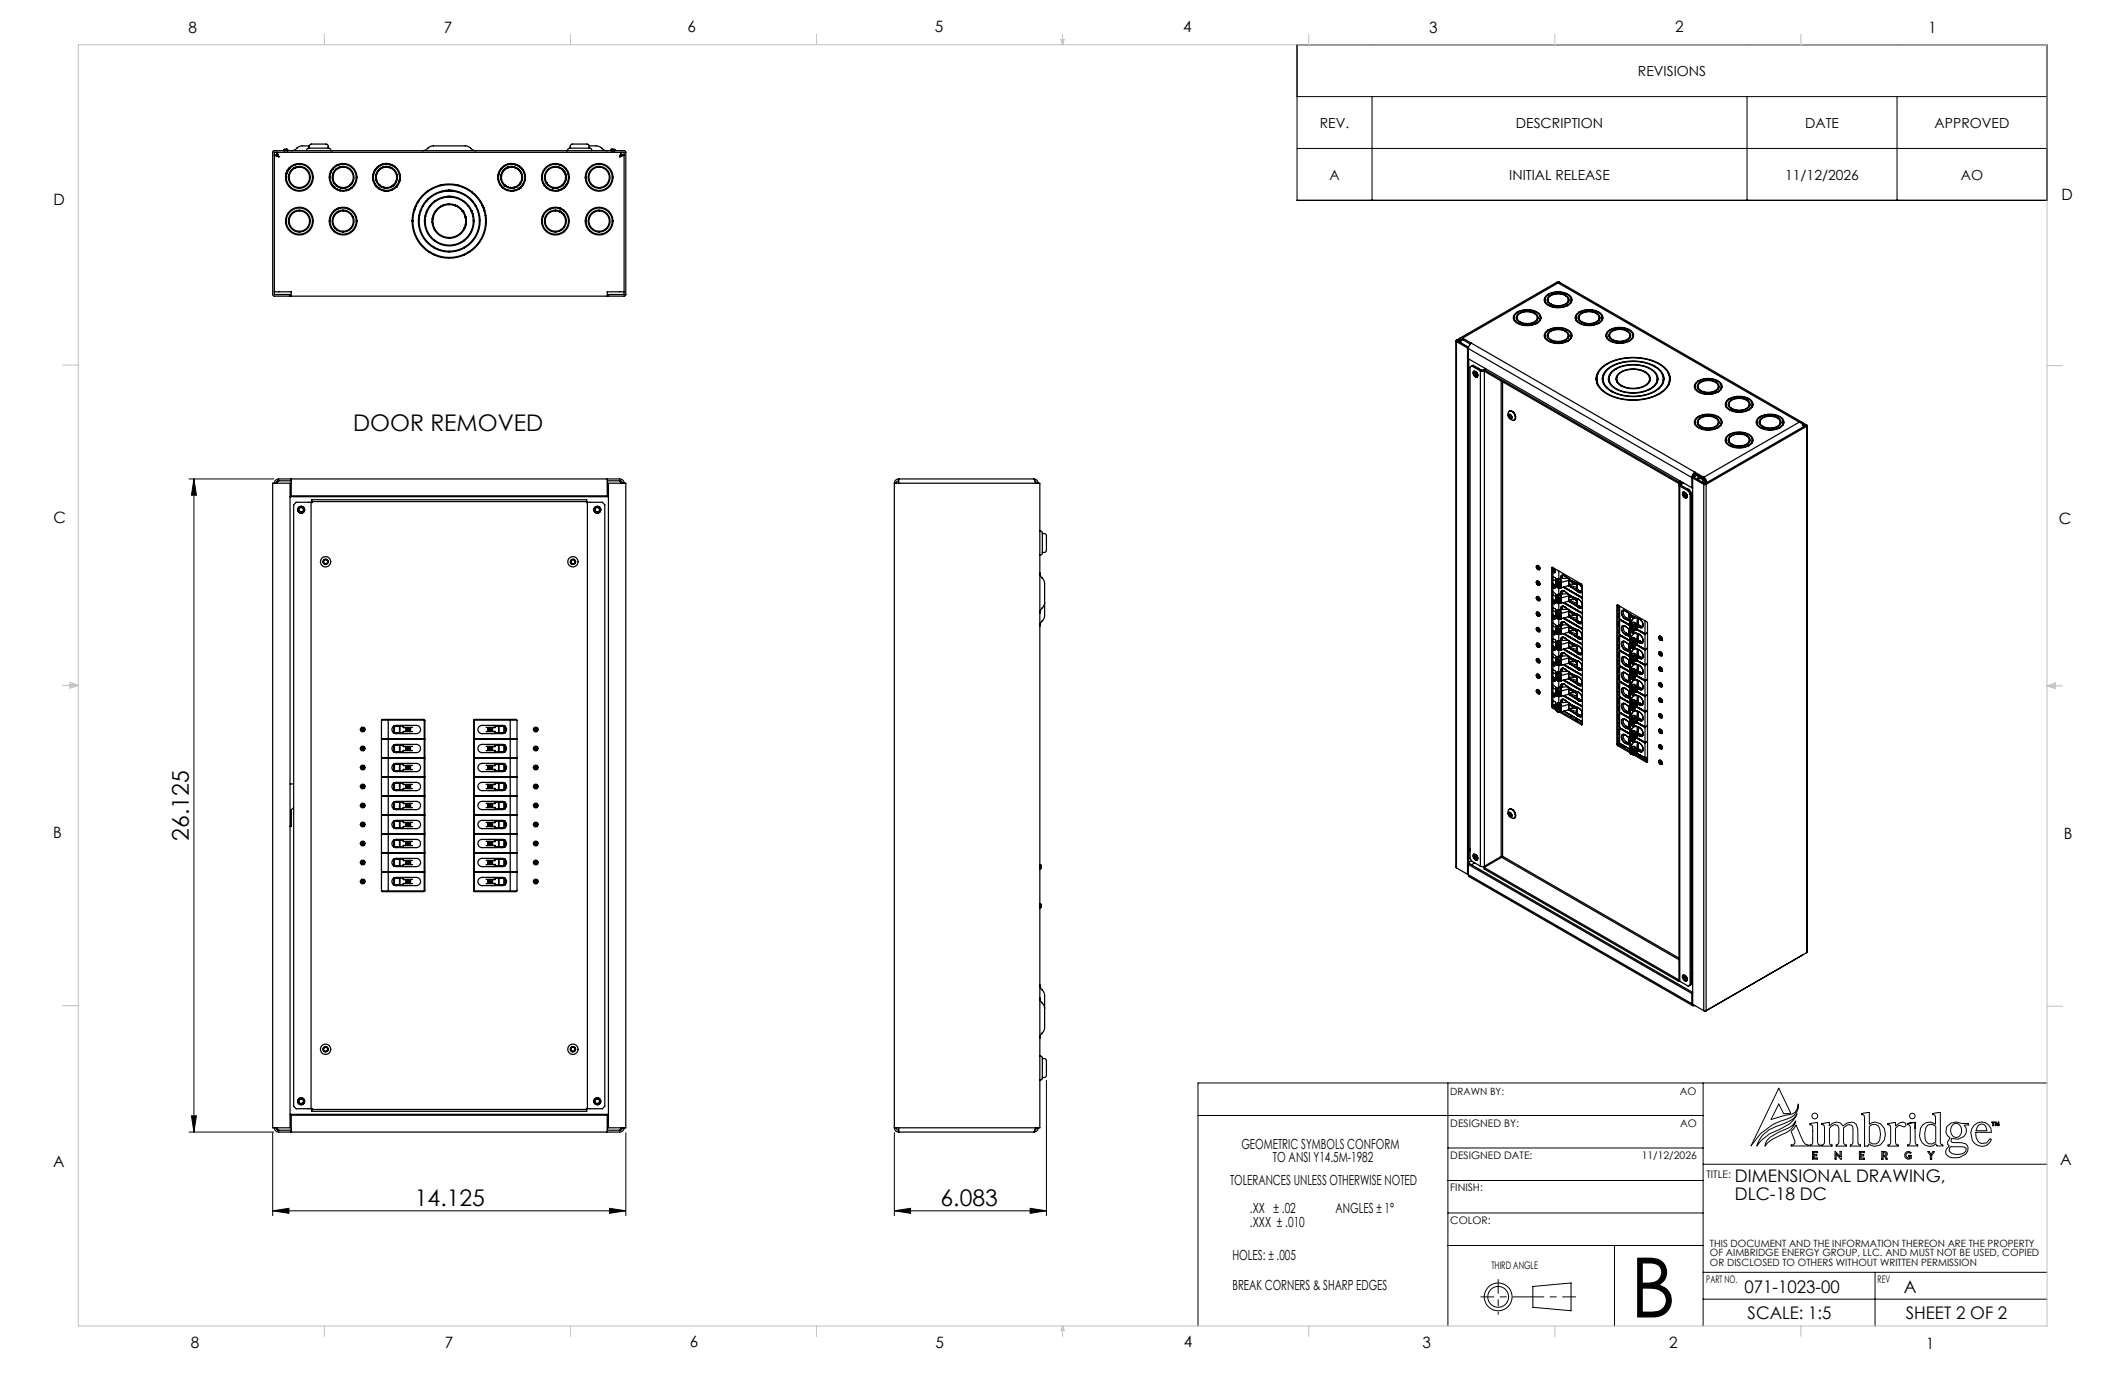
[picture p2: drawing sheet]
<svg xmlns="http://www.w3.org/2000/svg" width="432mm" height="279mm" viewBox="0 0 432 279" stroke-linecap="round" stroke-linejoin="round" font-family="sans-serif">
<defs><g id="words">
<text font-size="16.9" x="331.2" y="267.7">B</text>
<g font-size="4.7">
<text x="71.7" y="87.6">DOOR REMOVED</text>
<text x="38.4" y="170.8" transform="rotate(-90 38.4 170.8)">26.125</text>
<text x="84.3" y="245">14.125</text>
<text x="191.1" y="245">6.083</text>
</g>
<g font-size="3.5">
<text x="352.5" y="240.3">DIMENSIONAL DRAWING,</text>
<text x="352.5" y="243.8">DLC-18 DC</text>
<text x="354.5" y="262.7">071-1023-00</text>
<text x="386.9" y="262.7">A</text>
<text x="355.1" y="267.9">SCALE: 1:5</text>
<text x="387.2" y="267.9">SHEET 2 OF 2</text>
</g>
<g font-size="3.2">
<text x="38.3" y="6.7">8</text>
<text x="90.2" y="6.7">7</text>
<text x="139.7" y="6.5">6</text>
<text x="190" y="6.5">5</text>
<text x="240.4" y="6.5">4</text>
<text x="290.4" y="6.7">3</text>
<text x="340.4" y="6.5">2</text>
<text x="391.9" y="6.7">1</text>
<text x="10.9" y="41.6">D</text>
<text x="418.9" y="40.7">D</text>
<text x="10.9" y="106.3">C</text>
<text x="418.4" y="106.4">C</text>
<text x="10.8" y="170.2">B</text>
<text x="419.4" y="170.6">B</text>
<text x="10.8" y="237.2">A</text>
<text x="418.6" y="236.8">A</text>
<text x="38.8" y="273.8">8</text>
<text x="90.4" y="273.8">7</text>
<text x="140.2" y="273.8">6</text>
<text x="190.1" y="273.9">5</text>
<text x="240.5" y="273.8">4</text>
<text x="289" y="273.9">3</text>
<text x="339.1" y="273.8">2</text>
<text x="391.4" y="274.1">1</text>
</g>
<g font-size="2.8">
<text x="332.8" y="15.4">REVISIONS</text>
<text x="268.2" y="26">REV.</text>
<text x="308" y="26">DESCRIPTION</text>
<text x="366.8" y="26">DATE</text>
<text x="393.1" y="26">APPROVED</text>
<text x="270.1" y="36.5">A</text>
<text x="306.7" y="36.5">INITIAL RELEASE</text>
<text x="362.8" y="36.5">11/12/2026</text>
<text x="398.4" y="36.5">AO</text>
<text x="252.2" y="233.4">GEOMETRIC SYMBOLS CONFORM</text>
<text x="258.7" y="236.1">TO ANSI Y14.5M-1982</text>
<text x="250" y="240.9">TOLERANCES UNLESS OTHERWISE NOTED</text>
<text x="254" y="249.3">.XXX ± .010</text>
<text x="254" y="246.4">.XX ± .02</text>
<text x="271.4" y="246.4">ANGLES ± 1°</text>
<text x="250.4" y="256.1">HOLES: ± .005</text>
<text x="250.4" y="262.1">BREAK CORNERS &amp; SHARP EDGES</text>
</g>
<g font-size="2.1">
<text x="341.3" y="222.5">AO</text>
<text x="294.7" y="229">DESIGNED BY:</text>
<text x="341.4" y="229">AO</text>
<text x="294.7" y="235.6">DESIGNED DATE:</text>
<text x="333.6" y="235.6">11/12/2026</text>
<text x="346.7" y="239.3">TITLE:</text>
<text x="294.7" y="242.1">FINISH:</text>
<text x="294.7" y="248.7">COLOR:</text>
<text x="303.1" y="257.8">THIRD ANGLE</text>
<text x="346.7" y="260.7">PART NO.</text>
<text x="381.5" y="260.7">REV</text>
</g>
<g font-size="2">
<text x="294.7" y="222.4">DRAWN BY:</text>
<text x="347.5" y="253.3">THIS DOCUMENT AND THE INFORMATION THEREON ARE THE PROPERTY</text>
<text x="347.5" y="255.3">OF AIMBRIDGE ENERGY GROUP, LLC. AND MUST NOT BE USED, COPIED</text>
<text x="347.5" y="257.2">OR DISCLOSED TO OTHERS WITHOUT WRITTEN PERMISSION</text>
</g>
</g></defs>
<g fill="none" stroke="#000" stroke-width=".2">
<path d="M263.6 9.1h152.4v31.6h-152.4zM263.6 19.6h152.4M278.8 19.6v21.1M355 19.6v21.1M385.5 19.6v21.1M263.6 30.2h152.4M38.4 97.3h17.2M39.4 97.3v132.7M39.4 97.3l.5 3.3h-1zM212.6 219.5v27.5M38.4 230h17.2M38.9 226.7h1l-.5 3.3z"/>
<path d="M55.4 230.2v16.8M127.2 230.2v16.8M181.7 230.2v16.8M294.2 220.1v49.3M294.2 233.3h51.9M294.2 239.9h51.9M346.1 236.6h69.9M346.1 226.7h-102.7M346.1 220.1v49.3M358.3 230.5l1.2-.9 1.4-.7a9.4 9.4 0 0 0 4-2l.3-.6a4.9 4.9 0 0 1-3.6 3.2 8.5 8.5 0 0 0-4.6 3.4l.5-1.3zM359.6 231.1l1.8-1 2-.9a3.5 3.5 0 0 0 1.5-1.4 3.6 3.6 0 0 1-2.9 2.8 5 5 0 0 0-3.3 2.2l-.1 .1a2.71 2.71 0 0 1 1-1.8zM361.4 221.1l2.4 5-1.3 .2-1.1-2-1.5 3.2 2.8-.9 1.4-.2a2.25 2.25 0 0 0 1.3-2.1v.1a2.6 2.6 0 0 1-2.2 2.9 11.7 11.7 0 0 0-7.4 5.6z"/>
<path d="M365 228.6l1.4 3.4 .4 .5 .6 .2v.2h-3.4v-.2h.4l.3-.4v-.5l-.7-1.9zM367.8 228.3l1.5-.2v4l.2 .4 .4 .2v.2h-2.1v-.2h.3l.2-.5v-3.2l-.1-.3-.4-.2zM368.3 234h1v.2h-.7v.4h.6v.3h-.6v.4h.7v.2h-1zM370.2 228.3l1.5-.2v.6a2.05 2.05 0 0 1 2.3-.5l.5 .6 .8-.6 1-.2 .9 .5 .3 .9v2.8l.2 .3 .4 .2v.2h-2.1v-.2l.5-.3v-.3v-2.8l-.2-.6-.4-.2-.5 .1-.8 .6v3l.2 .3 .4 .2v.2h-2.1v-.2h.2l.3-.3 .1-.4v-2.7l-.3-.6a1.29 1.29 0 0 0-1.7 .6v2.8l.1 .3 .5 .3v.2h-2.1v-.2h.2l.3-.3v-.3v-3.1l-.1-.4-.4-.1zM372.9 234l1 1v-1h.3l-.1 1.6-1-1.1v1h-.2zM377.8 234h1v.2h-.7v.4h.6v.3h-.6v.4h.7v.3h-1zM378.3 226.3l1.5-.2v2.4l.6-.4a2.12 2.12 0 0 1 2.7 2.4l-.2 1.2-.8 1-1.2 .2-.6-.1-.5-.4-.2 .5h-.7v-5.9l-.1-.3-.5-.2zM379.8 228.9l.6-.4h.8l.5 .3a3.5 3.5 0 0 1 0 3.3l-.4 .3h-.8l-.7-.4zM382.4 234h.7l.3 .1 .1 .6-.3 .2 .3 .7h-.2l-.3-.6h-.4v.6h-.2zM382.6 234.2l.6 .1-.1 .4h-.5zM383.6 228.3l1.6-.2v.7l.9-.7 .6-.1 .5 .2 .1 .4-.2 .3h-.5a.92 .92 0 0 0-1.4 .4v2.8l.1 .4 .4 .2v.2h-2.1v-.2l.4-.1 .2-.5v-2.9l-.1-.5-.5-.2zM387.2 234.2l.3-.2h.5l.4 .2-.2 .2a.55 .55 0 0 0-.7 0 .55 .55 0 0 0-.1 .7 .55 .55 0 0 0 .7 .1v-.2h-.2v-.2h.5v.6l-.7 .2-.6-.4-.1-.7z"/>
<path d="M389.1 228.1l.1 4 .1 .4 .4 .1v.3h-2.1v-.3l.5-.2 .1-.4v-3l-.1-.3-.5-.2v-.2l1.6-.2-.1 1.2M391.7 234h.3l.4 .6 .4-.6h.2l-.5 .8v.8h-.2v-.8zM391.8 228.6l.5-.1h.5l.6 .4-.1 3.1-.6 .5-.8-.1-.5-.4a3.3 3.3 0 0 1 .4-3.4zM392.7 226.3l1.6-.2v6.1l.2 .4h.3v.3h-1.2l-.2-.5a1.98 1.98 0 0 1-2.2 .3 1.98 1.98 0 0 1-1.2-1.9l.2-1.5a1.95 1.95 0 0 1 3.1-.9v-1.4l-.2-.4-.4-.1zM395.6 228.9l.8-.7 1.1-.2 1.1 .3h1.4v.3h-.9a1.59 1.59 0 0 1-.1 2.3l-1.1 .6-1.3-.2-.2 .6 .5 .3h1.7l.8 .2a1.31 1.31 0 0 1 .1 2.1 3.6 3.6 0 0 1-3.5 .6l-.5-.6-.1-.4 .1-.5 .6-.8-.3-.3v-.5l.5-.8-.6-.5-.3-.7zM396.4 233h.9a2.58 2.58 0 0 1 2.2 .4l-.1 .5a2.36 2.36 0 0 1-3.3 .1v-.6zM396.8 228.6a1.17 1.17 0 0 1 1.4 0 1.17 1.17 0 0 1 .4 1.4 1.11 1.11 0 0 1-1.2 1.1 1.11 1.11 0 0 1-1-1.3l.1-.7zM401.1 228.7a2.02 2.02 0 0 1 2.3-.6 2.02 2.02 0 0 1 1.3 2h-3.2a2.07 2.07 0 0 0 1.1 2.3l1.1-.2 .7-.8 .2 .1a2.07 2.07 0 0 1-1.8 1.5 2.07 2.07 0 0 1-2-1.2l-.3-1.6 .2-.8zM401.8 228.9a.96 .96 0 0 1 1.7-.1l.3 1h-2.3zM404.7 228h.6v.1h-.2v.7h-.2v-.7zM405.5 228l.3 .5 .3-.5 .2 .7h-.2l-.1-.3-.2 .4-.2-.4-.2 .3zM416 220.1h-172.6v49.3"/>
<path d="M55.4 246l3.3-.5v1zM55.4 246h71.8M123.9 245.5l3.3 .5-3.3 .5zM181.7 246l3.3-.5v1zM181.7 246h30.9M209.3 245.5l3.3 .5-3.3 .5zM294.2 253.1h51.9M294.2 246.5h51.9M328.1 253.1v16.3M346.1 258.5h69.9M381 258.5v10.9M311.5 261.4l7.7-.7v5.6l-7.7-.7z"/>
<path d="M346.1 264h69.9"/>
<circle cx="368.8" cy="226.8" r=".59"/>
<circle cx="388.6" cy="226.8" r=".56"/>
<circle cx="304.4" cy="263.5" r="2.12"/>
<circle cx="304.4" cy="263.5" r="2.82"/>
</g>
<path d="M300.9 263.5h19.3" fill="none" stroke="#000" stroke-width=".2" stroke-dasharray="6.3 1.3 1.3 1.3" stroke-dashoffset="3.7"/>
<path d="M304.4 260v7.1" fill="none" stroke="#000" stroke-width=".2" stroke-dasharray="6.3 1.3 1.3 1.3" stroke-dashoffset="3.5"/>
<g fill="none" stroke="#c0c0c0" stroke-width=".2">
<path d="M15.9 9.1h400.1v260.3h-400.1zM65.9 6.9v2.2M115.9 6.9v2.2M165.9 6.9v2.2M215.6 8h.6l-.3 1.1zM215.7 8l.2 1.1M215.9 6.9v2.2M216 8l-.1 1.1M265.9 6.9v2.2M315.9 6.9v2.2M365.9 6.9v2.2M12.7 74.2h3.2"/>
<path d="M416 74.3h3.1M12.7 139.3h3.2M14.2 139l1.7 .3M14.2 138.7l1.7 .6-1.7 .5zM15.9 139.3l-1.7 .2M416 139.4h3.1M416 139.4l1.7-.6v1.1zM416 139.4l1.7 .2M417.7 139.1l-1.7 .3M12.7 204.4h3.2M416 204.5h3.1M65.9 269.4v2.2"/>
<path d="M115.9 269.4v2.2M165.9 269.4v2.2M215.9 269.4v2.2M215.9 269.4l.3 .9h-.6zM265.9 269.4v2.2M315.9 269.4v2.2M365.9 269.4v2.2"/>
</g>
<g fill="#000">
<path d="M39.4 97.3l.5 3.3h-1zM38.9 226.7h1l-.5 3.3z"/>
<path d="M55.4 246l3.3-.5v1zM123.9 245.5l3.3 .5-3.3 .5z"/>
<path d="M209.3 245.5l3.3 .5-3.3 .5zM181.7 246l3.3-.5v1z"/>
</g>
<g fill="none" stroke="#000" stroke-width=".25">
<path d="M55.5 30.7l71.5-.1 .2 .4-.1 29-.3 .2h-3.2v-.4h3.2v-28.8h-71v28.8h3.1v.4h-3.3l-.2-.4zM55.8 31.5h.3l.5 .3zM56.3 31l.3 .8-.3-.5zM56.6 31.8h.1M57.6 30.5h.1M57.6 30.5l.1 .1M57.7 30.4l.6-.1 .1 .2M57.7 30.4h.1M57.7 30.4l-.1 .1M57.7 30.6h.1M57.9 30.5h.3M57.9 30.5h-.3"/>
<path d="M58 36.1a2.82 2.82 0 0 0 2.8 2.8 2.82 2.82 0 0 0 2.8-2.8h-.1a2.66 2.66 0 0 1-2.7 2.6 2.66 2.66 0 0 1-2.6-2.6M58 36.1h.2M58 35.9h.2M58 36.2h.2M58 35.8h.2M58 36.3h.2M58 36.4h.2M58 35.7h.2M58 35.6h.2M58.1 35.5h.1M58.1 36.5h.1M58.1 35.3h.2"/>
<path d="M58.1 35.2h.2M58.2 35.1h.1M58.2 30.5h-.6M58.2 35h.2M58.2 30.4h.2M58.2 30.4h-.5M58.2 34.9h.2M58.2 35.4h-.1h.1M58.3 34.9h.1M58.3 34.8h.2M58.4 30.4l-.5 .1M58.4 30.4h-.7"/>
<path d="M58.4 34.7h.1M58.4 34.6h.2M58.4 30.5l-.7 .1M58.4 30.5h-.1M58.4 34.5h.1M58.4 30.5h-.2M58.5 30.6h.1M58.5 30.6h-.2M58.5 30.6h-.8M58.5 34.4h.2M58.5 34.5l.1 .1M58.6 34.3l.1 .1"/>
<path d="M58.6 36.1h.1M58.6 35.9h.1M58.6 36.2h.1M58.6 35.8l.1 .1M58.7 36.4h.1M58.6 35.6h.1M58.7 36.4h-.1M58.7 34.4h.1M58.7 35.6v.1M58.7 35.9h.1M58.7 36.1v.1M58.7 34.4l-.2 .1"/>
<path d="M58.7 35.7h-.1M58.7 36.2h-.1M58.7 35.9l-.1 .1M58.8 34.1h.2M58.8 34.1h.1M58.8 34.1v.2M58.9 33.9a2.82 2.82 0 0 1 3-.5 2.82 2.82 0 0 1 1.7 2.6h-.1a2.66 2.66 0 0 0-2.7-2.6 2.66 2.66 0 0 0-2.6 2.6h-.2l.2-.9zM59.3 34.4l1.1-.5 .4-.1v.2a2.07 2.07 0 0 0-2 2 2.07 2.07 0 0 0 2 2.1v.2a2.22 2.22 0 0 1-2-1.5 2.22 2.22 0 0 1 .5-2.4zM59.6 33.5h.4M59.7 33.5v.1M59.7 34.1h.3M60.2 33.9v.2"/>
<path d="M60.9 33.8a2.22 2.22 0 0 1 2.2 2.2 2.22 2.22 0 0 1-2.2 2.3v-.2a2.07 2.07 0 0 0 2-2.1 2.07 2.07 0 0 0-2-2zM62.3 30.6l.1-.4 .3-.1h4.2l.2 .2 .1 .3M62.8 30.1l.1-.6 .4-.2h3l.4 .2v.6M62.9 29.6h-.3a2.86 2.86 0 0 0-2.8 .9l-.6 .1M66.9 36.1h.2a2.66 2.66 0 0 0 2.6 2.6 2.66 2.66 0 0 0 2.7-2.6h.1a2.82 2.82 0 0 1-2.8 2.8 2.82 2.82 0 0 1-2.8-2.8zM67 35.3l.1 .2M67.2 37l.1 .3 .3 .3M67.2 34.7v.4M67.2 30.6h.3M67.4 37.6h.2M67.6 34.4h.1M67.6 34.2v.2"/>
<path d="M67.6 35.4h.2M67.6 35.3h.2M67.6 37.9h.3M67.7 35.4h.1M67.7 37.8v.1M67.8 35.4h-.2v1.3M67.8 33.9a2.82 2.82 0 0 1 3-.5 2.82 2.82 0 0 1 1.7 2.6h-.1a2.66 2.66 0 0 0-2.7-2.6 2.66 2.66 0 0 0-2.6 2.6h-.2l.2-.9zM67.9 37.3h.2M67.9 38v.2M68 38.1v.2M68.2 37.6h.2M68.2 34.4h.2"/>
<path d="M68.2 34.4l1-.5 .4-.1v.2a2.07 2.07 0 0 0-2 2 2.07 2.07 0 0 0 2 2.1v.2a2.22 2.22 0 0 1-2-1.5 2.22 2.22 0 0 1 .6-2.4zM68.2 34.4h.3M68.5 37.7l-.2 .1M68.5 38.4v.2M69 33.5h-.6M69 33.9v.2M69 38.6v.2M69.1 38.2h.5M69.1 38.6v.2M69.8 38.7v.2M69.8 33.8a2.22 2.22 0 0 1 2.1 2.2 2.22 2.22 0 0 1-2.1 2.3v-.2a2.07 2.07 0 0 0 2-2.1 2.07 2.07 0 0 0-2-2zM69.8 38.2h.5"/>
<path d="M70.9 38.6h-.6M71 37.6h.3M71.3 38.2h.3M71.4 37.1l.1 .1M71.4 37.2l.2 .1M71.5 37.2h.1M71.5 37.2l-.1 .1M71.5 38.2h.1M71.8 37.6h.2M72.1 37.3h.2M75.7 36.1h.2a2.66 2.66 0 0 0 2.6 2.6 2.66 2.66 0 0 0 2.7-2.6h.1a2.82 2.82 0 0 1-2.8 2.8 2.82 2.82 0 0 1-2.8-2.8zM75.8 36.6h.1"/>
<path d="M75.8 36.1l.1 .5M76.1 37.5h.2M76.3 37.5v.3M76.4 36.6h.1M76.5 36.6v.1M76.5 36.6l-.1 .1zM76.7 33.9a2.82 2.82 0 0 1 2.9-.5 2.82 2.82 0 0 1 1.7 2.6h-.1a2.66 2.66 0 0 0-2.7-2.6 2.66 2.66 0 0 0-2.6 2.6h-.2l.2-.9zM76.9 37.3v.3M76.9 38.2v.2M76.9 37.5l.2 .1M77 38.2l-.1 .1zM77 37.6h.2"/>
<path d="M77 34.4l1.1-.5 .4-.1v.2a2.07 2.07 0 0 0-2 2 2.07 2.07 0 0 0 1.9 2.1l.1 .2a2.22 2.22 0 0 1-2-1.5 2.22 2.22 0 0 1 .5-2.4zM77.2 37.6h.1M77.4 37.9h.3M77.4 38h.4M77.5 38h.1M77.7 38h.1M78 38.7l.1 .1M78 38v.2M78.1 38.8h.1M78.2 38.8h.1M78.2 38.8h.7M78.4 38.7l-.2 .1"/>
<path d="M78.4 38.7l.4 .1M78.4 38.7h.1M78.5 33.8a2.22 2.22 0 0 0-2 2.9M78.6 33.4l.7 .1 .9 .4M78.6 33.2a2.82 2.82 0 0 0-2.8 2.8M78.6 33.8a2.22 2.22 0 0 1 2.2 2.2 2.22 2.22 0 0 1-2.2 2.3v-.2a2.07 2.07 0 0 0 2-2.1 2.07 2.07 0 0 0-2-2zM78.7 38.8h.1M78.7 33.8v.2l.5 .1M79.2 34.1l.4 .2v-.2M79.5 37.9h.3M79.6 37.8v.1M79.6 37.8h.1"/>
<path d="M79.7 37.9h.1M79.7 38.4v.2M79.7 37.7h.2M79.9 37.7h.1M80.1 37.6l-.2 .1M80.2 33.9h.2M80.5 37.9v.1M80.5 36.7v.3h-.1M80.5 38h.1M80.6 38h.1M80.6 36.4h.1M80.7 35.5l-.1 .2"/>
<path d="M80.8 37.6l-.3 .3M81 37h.2M81.1 36.8h.1M81.1 35.4h.2M81.2 35.7h.1M81.3 36.2l-.1 .6M85.8 30.6l.6-.1a2.88 2.88 0 0 1 2.9-.9h4.4a2.63 2.63 0 0 1 2.5 .9l.6 .1M86 39.6a7.5 7.5 0 0 1 8.2-1.6 7.5 7.5 0 0 1 4.6 6.8h-.1a7.4 7.4 0 0 0-7.4-7.3 7.4 7.4 0 0 0-7.4 7.3h-.2a7.5 7.5 0 0 1 2.3-5.2zM87 38.7v.2M89.3 37.6h.7M89.8 37.6v.1M89.8 38.8v.2"/>
<path d="M90.4 38.8l.1 .1M90.4 38.7v.2M90.4 40v.1M90.6 38.7l.1 .1M90.6 39.9l-.1 .2M90.7 39.9l.4 .1M90.8 38.8h.4M90.8 38.8h.1M91 39.9h.6M91.1 38.7h.1M91.2 38.7h-.5l.1 .1M91.2 38.7a6.3 6.3 0 0 0-6.2 6.2 6.3 6.3 0 0 0 6.2 6.3v-.2a6.1 6.1 0 0 1-6-6.1 6.1 6.1 0 0 1 6-6.1"/>
<path d="M91.2 38.7v.1M91.4 38.7h.5M91.4 38.8h.4M91.4 38.7a6.3 6.3 0 0 1 6.2 6.2 6.3 6.3 0 0 1-6.2 6.3v-.2a6.1 6.1 0 0 0 6-6.1 6.1 6.1 0 0 0-6-6.1M91.4 38.7h.1M91.4 38.7v.1M91.8 38.8h.1M91.9 38.7l-.1 .1M92 38.7l-.1 .1M92.1 38.7v.2M92.1 39.9v.2M92.5 37.6h.7"/>
<path d="M93 37.6v.1M93 38.9v.1M95.9 38.9v.2M101.1 36.1h.2a2.66 2.66 0 0 0 2.7 2.6 2.66 2.66 0 0 0 2.6-2.6h.2a2.82 2.82 0 0 1-2.8 2.8 2.82 2.82 0 0 1-2.9-2.8zM101.2 35.7h.1M101.2 35.4h.2M101.2 36.1l.2 .9M101.2 35.7v.3M101.3 37h.2M101.6 37.6h.2M101.7 35.9l.1 .5M101.8 36.4h.1"/>
<path d="M101.8 35.5l.1 .1M101.9 38h.2M102 37h.1M102 38l.1 .2M102.1 33.9a2.82 2.82 0 0 1 3-.5 2.82 2.82 0 0 1 1.7 2.6h-.2a2.66 2.66 0 0 0-2.6-2.6 2.66 2.66 0 0 0-2.7 2.6h-.2l.2-.9zM102.2 38v.2M102.4 37.6h.3M102.4 34.4l1.1-.5 .4-.1v.2a2.07 2.07 0 0 0-2 2 2.07 2.07 0 0 0 2 2.1v.2a2.22 2.22 0 0 1-2-1.5 2.22 2.22 0 0 1 .5-2.4zM102.6 37.7v-.1v.2M102.6 37.8h.1M102.7 37.7h-.1M102.7 37.7h.1"/>
<path d="M102.7 37.9h.3M102.8 37.7l-.2 .1M103.2 38v.1M103.2 38.6v.1M103.3 34.1l-.2-.1v.1M103.8 38.8h.5M103.9 33.8a2.22 2.22 0 0 0-2 1.7M103.9 38.8v.1M104 33.4a2.66 2.66 0 0 1 2.7 2.6M104 33.2a2.82 2.82 0 0 0-2.7 2.2M104 33.8a2.22 2.22 0 0 1 2.2 2.2 2.22 2.22 0 0 1-2.2 2.3v-.2a2.07 2.07 0 0 0 2-2.1 2.07 2.07 0 0 0-2-2zM104.1 33.8v.2a2.07 2.07 0 0 1 1.9 2.5"/>
<path d="M104.4 38.1v.1M104.4 38.7h.1M104.5 38v.2M104.5 38.6v.1M104.6 38h.1M104.7 38h.3M104.8 37.9h.3M104.8 38h.1M105.3 37.6h.2M105.4 37.5v.1M105.4 38.3v.1M105.5 38.2l.1 .1"/>
<path d="M105.6 38.3h.1M105.6 38.2h.1M105.6 38.2l.1 .1M105.7 38.2h.1M105.7 38.3h.1M105.7 37.3l-.3 .3M105.7 38.1l-.1 .1M105.7 37.2v.2M105.7 38.1v.2M106 36.5l.1 .1M106.3 37.5h.1M106.3 37.2v.4"/>
<path d="M106.6 36.6h.1M106.7 36.1l-.1 .5M110 36.1h.2a2.66 2.66 0 0 0 2.7 2.6 2.66 2.66 0 0 0 2.6-2.6h.2a2.82 2.82 0 0 1-2.8 2.8 2.82 2.82 0 0 1-2.9-2.8zM110.3 37.3h.2M110.5 37.6h.2M111 33.9a2.82 2.82 0 0 1 3-.5 2.82 2.82 0 0 1 1.7 2.6h-.2a2.66 2.66 0 0 0-2.6-2.6 2.66 2.66 0 0 0-2.7 2.6h-.2l.2-.9zM111 37.3h.2M111 38.2h.3M111.1 38.2h-.1M111.1 37.2h.1M111.2 37.1l-.1 .1M111.3 37.6h.2"/>
<path d="M111.3 34.4l1.1-.5 .4-.1v.2a2.07 2.07 0 0 0-2 2 2.07 2.07 0 0 0 2 2.1v.2a2.22 2.22 0 0 1-2-1.5 2.22 2.22 0 0 1 .5-2.4zM111.9 38.6h-.1M111.9 38.6h.5M111.9 38.6v.1M112.2 38.2h.6M112.9 33.8a2.22 2.22 0 0 1 2.2 2.2 2.22 2.22 0 0 1-2.2 2.3v-.2a2.07 2.07 0 0 0 2-2.1 2.07 2.07 0 0 0-2-2zM112.9 38.2h.6M113 38.7v.1M113.4 38.6v.2M113.6 38.6v.2M113.6 33.9v.2M113.7 33.5h.4"/>
<path d="M114 33.4l-.4 .1M114.1 38.4v.2M114.1 34.4h.3M114.1 37.7l.2 .1M114.2 37.6h.2M114.2 34.5h.2M114.4 34.7l.3 .1M114.5 34.8l.2 .1M114.5 37.3h.2M114.5 38.1l.1 .2M114.6 38v.2M114.6 35h.1"/>
<path d="M114.7 35.1h.2M114.7 37.9h.2M114.7 34.9v.1M114.7 34.8h.1M114.7 35h.1M114.8 35.4h.2M114.8 37.8v.1M114.9 34.4h.1M115 34.2v.2M115 35.4v1.3M115 37.6h.2M115.3 30.6l.2-.4 .3-.1h4.1l.3 .2 .1 .3"/>
<path d="M115.3 30.6h-.2M115.4 37l-.1 .3-.3 .3M115.4 34.7v.4M115.6 35.3l-.1 .2M115.9 30.1v-.6l.4-.2h3.1l.3 .2v.6M118.9 36.1h.2a2.66 2.66 0 0 0 2.6 2.6 2.66 2.66 0 0 0 2.7-2.6h.2a2.82 2.82 0 0 1-2.9 2.8 2.82 2.82 0 0 1-2.8-2.8zM119.7 29.6h.3a2.86 2.86 0 0 1 2.8 .9l.6 .1M119.9 33.9a2.82 2.82 0 0 1 3-.5 2.82 2.82 0 0 1 1.7 2.6h-.2a2.66 2.66 0 0 0-2.7-2.6 2.66 2.66 0 0 0-2.6 2.6h-.2l.2-.9zM120.2 34.4l1.1-.5 .4-.1v.2a2.07 2.07 0 0 0-2 2 2.07 2.07 0 0 0 2 2.1v.2a2.22 2.22 0 0 1-2-1.5 2.22 2.22 0 0 1 .5-2.4zM121.8 33.8a2.22 2.22 0 0 1 2.2 2.2 2.22 2.22 0 0 1-2.2 2.3v-.2a2.07 2.07 0 0 0 2-2.1 2.07 2.07 0 0 0-2-2zM124.1 30.5h.1M124.1 30.5l.1 .1"/>
<path d="M124.2 30.4h.1M124.4 30.4h-.3M124.4 30.4h-.2M124.8 30.5l-.7 .1M124.8 30.5h-.7M124.8 30.5h.1M124.9 30.5h.1M124.9 30.6h.1M124.9 30.5h-.1M124.9 30.5l-.1-.2h-.5l-.2 .2M124.9 30.5l-.7 .1M124.9 30.6h-.5"/>
<path d="M124.9 30.5v.1M125.9 31.8h.1M125.9 31.8l.5-.3h.4zM126.2 31l.1 .3-.4 .5zM55.8 59.3h3.4v.9h64.2v-.9h3.4M58 45h.2a2.66 2.66 0 0 0 2.6 2.6 2.66 2.66 0 0 0 2.7-2.6h.1a2.82 2.82 0 0 1-2.8 2.7 2.82 2.82 0 0 1-2.8-2.7zM58.9 42.8a2.82 2.82 0 0 1 3-.5 2.82 2.82 0 0 1 1.7 2.5h-.1a2.66 2.66 0 0 0-2.7-2.5 2.66 2.66 0 0 0-2.6 2.5h-.2l.2-.8zM59.3 43.3l1.1-.5 .4-.1v.2a2.07 2.07 0 0 0-2 2 2.07 2.07 0 0 0 2 2.1v.1a2.22 2.22 0 0 1-2-1.4 2.22 2.22 0 0 1 .5-2.4zM60.9 42.7a2.22 2.22 0 0 1 2.2 2.2 2.22 2.22 0 0 1-2.2 2.2v-.1a2.07 2.07 0 0 0 2-2.1 2.07 2.07 0 0 0-2-2zM66.9 45h.2a2.66 2.66 0 0 0 2.6 2.6 2.66 2.66 0 0 0 2.7-2.6h.1a2.82 2.82 0 0 1-2.8 2.7 2.82 2.82 0 0 1-2.8-2.7zM67.8 42.8a2.82 2.82 0 0 1 3-.5 2.82 2.82 0 0 1 1.7 2.5h-.1a2.66 2.66 0 0 0-2.7-2.5 2.66 2.66 0 0 0-2.6 2.5h-.2l.2-.8zM68 42.7v.2"/>
<path d="M68 43.6v.2M68 46v.3M68 46.9v.2M68.2 43.3l1-.5 .4-.1v.2a2.07 2.07 0 0 0-2 2 2.07 2.07 0 0 0 2 2.1v.1a2.22 2.22 0 0 1-2-1.4 2.22 2.22 0 0 1 .6-2.4zM68.5 42.4v.2M68.5 43.1v.2M68.5 46.6v.2M68.5 47.3v.2M68.6 42.4h.1M68.7 42.4h-.1M68.7 42.4v.1M68.7 42.9v.2"/>
<path d="M68.9 42.3l-.2 .1M68.9 42.3h.1M69.1 42.2l-.2 .1M69.8 42.7a2.22 2.22 0 0 1 2.1 2.2 2.22 2.22 0 0 1-2.1 2.2v-.1a2.07 2.07 0 0 0 2-2.1 2.07 2.07 0 0 0-2-2zM70.2 42.1v.2M70.2 42.7v.2M70.4 42.3h.1M70.4 42.3h.2M70.4 42.2v.1M70.6 42.4l.1 .1M71.6 44h.1M72.2 44h.2"/>
<path d="M83.7 45h.2a7.4 7.4 0 0 0 7.4 7.3 7.4 7.4 0 0 0 7.4-7.3h.1a7.5 7.5 0 0 1-7.5 7.5 7.5 7.5 0 0 1-7.6-7.5zM83.7 44.8h.2M83.8 43.8h.2M84 42.8h.2M84.1 42.8h.1M84.1 42.6h.2M84.1 42.7l.2 .1zM84.1 42.5h.2M84.3 42.2l-.1 .2M84.4 41.8h.2M84.4 42.2l-.2 .1M84.8 41.1h.1"/>
<path d="M84.9 40.9h.2M85 44.8h.2M85.1 43.8h.2M85.4 42.8h.1M85.8 41.8h.2M86.2 45h.2a4.9 4.9 0 0 0 4.9 4.8 4.9 4.9 0 0 0 4.9-4.8h.1a5 5 0 0 1-5 5 5 5 0 0 1-5.1-5zM86.2 44.8h.2M86.3 43.9h.2M86.4 43.9l.1 .1M86.5 40.9h.2M86.6 43h.2M86.7 42.9v.1"/>
<path d="M86.7 42.9h.2M86.7 42.8h.2M86.8 40.8h-.1M87 40.4v.2M87.2 51.2h.2M87.3 41.8h.2M87.5 41.6a5 5 0 0 1 5.6-1.4 5 5 0 0 1 3.2 4.6h-.1a4.9 4.9 0 0 0-4.9-4.8 4.9 4.9 0 0 0-4.9 4.8h-.2l.1-.6 .3-1.1zM87.8 45l.2 .1M87.8 45.2l.1 .4M87.8 44.6h.2M87.8 44.4h.2M87.8 44.3h.2"/>
<path d="M87.9 44.1h.2M87.9 44h.2M88 45.6l-.1 .2M88 44.2h-.1M88.1 46.4h.2v.3M88.1 43.9l-.1 .1M88.3 48.8v.2M88.3 50.2v.2M88.3 51.7v.1M88.3 40.9h.2M88.3 43h.2M88.4 43v.2"/>
<path d="M88.4 40.8v.1M88.4 42.9h.2M88.5 42.8h.2M88.5 42.8h.1M88.6 42.8v.1M88.6 42.9l-.1 .1M88.7 42.8l-.1 .1M88.9 42.4l1.3-.8 1-.2v.2a3.3 3.3 0 0 0-3.3 3.3 3.3 3.3 0 0 0 3.3 3.4v.1a3.5 3.5 0 0 1-3.2-2.2 3.5 3.5 0 0 1 .9-3.8zM89.8 40.1v.2M90 41.7l-.3 .1h.3M91.4 41.4a3.5 3.5 0 0 1 3.4 3.5 3.5 3.5 0 0 1-3.4 3.5v-.1a3.3 3.3 0 0 0 3.2-3.4 3.3 3.3 0 0 0-3.2-3.3zM91.5 40l.4-.1 .1 .2"/>
<path d="M92.5 41.7l.4 .1h-.3M93 40.2v.1M93.9 42.8l.2 .1M94 42.8h-.1M94 42.8h.1M94 40.9h.3M94.1 42.8h-.2M94.1 42.9l.1 .1h-.2M94.1 40.8l.1 .1M94.3 48.8v.2M94.3 50.2v.2M94.3 51.7v.1"/>
<path d="M94.5 46.4l-.2-.1v.4M94.5 44h.1M94.5 44.1h.2M94.5 44.2h.2M94.6 45.6l.1 .2M94.6 44.3h.1M94.6 44.4h.1M94.6 44.6h.2M94.6 44h-.2M94.8 45.2l-.1 .4M94.8 45l-.2 .1M95.1 41.8h.2"/>
<path d="M95.1 51.2h.3M95.7 42.8h.2M95.8 40.8h.1M95.8 43h.2M95.8 42.8h.1M95.8 42.8l-.1 .1M95.9 40.7v.2M95.9 40.9h.2M95.9 42.9l-.1 .1M96.1 43.4v.6M96.1 43.5h.1M96.1 43.8h.1"/>
<path d="M96.3 44.8h-.1M96.6 41.8h.1M97 42.8h.2M97.3 43.8h.1M97.4 44.8h.2M97.5 40.9h.2M97.6 41.1h.2M98 41.8h.1M98 41.8h.2M98.1 42.2h.2v.4M98.3 42.2v.3M98.3 42.5h.1"/>
<path d="M98.4 42.7v.1M98.4 42.7h.1M98.4 42.8h-.1M98.4 42.8h.1M98.4 42.7h-.1M98.6 43.8h.1M98.7 44.8h.1M110 45h.2a2.66 2.66 0 0 0 2.7 2.6 2.66 2.66 0 0 0 2.6-2.6h.2a2.82 2.82 0 0 1-2.8 2.7 2.82 2.82 0 0 1-2.9-2.7zM110.2 44h.2M110.8 44h.2M111 42.8a2.82 2.82 0 0 1 3-.5 2.82 2.82 0 0 1 1.7 2.5h-.2a2.66 2.66 0 0 0-2.6-2.5 2.66 2.66 0 0 0-2.7 2.5h-.2l.2-.8zM111.3 43.3l1.1-.5 .4-.1v.2a2.07 2.07 0 0 0-2 2 2.07 2.07 0 0 0 2 2.1v.1a2.22 2.22 0 0 1-2-1.4 2.22 2.22 0 0 1 .5-2.4z"/>
<path d="M111.7 42.4h.1M111.8 42.3v.2M111.8 43v.2M112.9 42.7a2.22 2.22 0 0 1 2.2 2.2 2.22 2.22 0 0 1-2.2 2.2v-.1a2.07 2.07 0 0 0 2-2.1 2.07 2.07 0 0 0-2-2zM113.4 42.2l.5 .2M113.8 42.9v.2zM113.8 42.4h.1M113.8 42.4v.1M113.8 42.4l-.1-.1 .3 .1h-.1M113.8 42.3v.1M113.9 42.3v.1M114.1 42.4v.2"/>
<path d="M114.1 43.1v.2M114.1 46.6v.2M114.1 47.3v.2M114.6 42.7v.2M114.6 43.6v.2M114.6 46v.3M114.6 46.9v.2M118.9 45h.2a2.66 2.66 0 0 0 2.6 2.6 2.66 2.66 0 0 0 2.7-2.6h.2a2.82 2.82 0 0 1-2.9 2.7 2.82 2.82 0 0 1-2.8-2.7zM119.9 42.8a2.82 2.82 0 0 1 3-.5 2.82 2.82 0 0 1 1.7 2.5h-.2a2.66 2.66 0 0 0-2.7-2.5 2.66 2.66 0 0 0-2.6 2.5h-.2l.2-.8zM120.2 43.3l1.1-.5 .4-.1v.2a2.07 2.07 0 0 0-2 2 2.07 2.07 0 0 0 2 2.1v.1a2.22 2.22 0 0 1-2-1.4 2.22 2.22 0 0 1 .5-2.4zM121.8 42.7a2.22 2.22 0 0 1 2.2 2.2 2.22 2.22 0 0 1-2.2 2.2v-.1a2.07 2.07 0 0 0 2-2.1 2.07 2.07 0 0 0-2-2zM314.6 59.8l.1 .1a1.17 1.17 0 0 0-.7 1.2 1.17 1.17 0 0 0 .9 1 4.2 4.2 0 0 0 3.5-.1"/>
<path d="M314.6 59.8a1.24 1.24 0 0 0-.8 1.3 1.24 1.24 0 0 0 1 1.1 4.5 4.5 0 0 0 3.7-.1l-.1-.1M314.6 59.8v.1M314.7 59.7a4 4 0 0 1 4.5 .6 1.07 1.07 0 0 1-.7 1.7 1.17 1.17 0 0 0 .8-1.2 1.17 1.17 0 0 0-1-1.1 4.9 4.9 0 0 0-3.6 0zM316.3 57.4l-19.5 11.3M316.3 57.4l.3 .1M316.4 57.3l.5 .1M316.6 57.5l-19.4 11.2M316.6 57.5l49 28.3M316.9 57.4l-.3 .1M316.9 57.4l50.2 29M295.8 69.3l.1 107.1M295.9 69.1v.3"/>
<path d="M295.9 69.4l2.3 1.3M295.9 69.1l2.5 1.4M295.9 69.4v107M296.6 69l-.7 .4M296.6 69.1l.2 .1M296.6 69.1v.4M296.7 68.7l-.8 .4M296.8 69.2v.4M297.2 68.7a.38 .38 0 0 0-.4 0 .38 .38 0 0 0-.2 .4M297.2 69h-.3l-.1 .2M297.2 68.7l1.8 1M297.2 68.7v.3"/>
<path d="M297.2 69l1.6 .9M297.2 69l-.4 .2M298.2 70.7v107l.2-.1M298.4 70.8v2.1l45.4 26.2M298.4 70.8l45.4 26.2M298.4 70.6l-.2 .1M298.4 72.9v102.7M299 69.7l-.4 .5-.2 .6M299 69.7l47.2 27.3M299.1 74.4l1.7 1M299.4 75.5a.71 .71 0 0 1 .8 .3 .71 .71 0 0 1-.1 .9 .91 .91 0 0 1-.7-1.2zM299.5 75.4a.84 .84 0 0 0 .7 1.2"/>
<path d="M299.6 75.5a.54 .54 0 0 1 .6 .3 .54 .54 0 0 1-.2 .7l-.4-.3zM299.6 75.5l-.1 .5 .4 .4M299.6 75.5h.1M299.7 75.6a.46 .46 0 0 1 .5 .3 .46 .46 0 0 1-.2 .5l-.3-.3zM299.7 75.6a.54 .54 0 0 0 .5 .7M299.8 75.6v.3l.3 .4M299.9 75.6l.1 .3 .2 .3M299.9 76.4l.2 .1M299.9 75.6l.3 .6M300 75.7l.2 .3M300.1 76.3h.1M300.1 75.7l.1 .3"/>
<path d="M300.1 76.2l.1 .1M300.1 76.5h.1M300.2 76.2h.1M300.4 74.8l.2 .1M300.8 75.4h.8M300.8 75.4v100.6M301.1 75.2h.3M301.1 75.2l-1.8-1-.6 .4v99.8l.4 .6 1.7 1M301.1 75.2l-.3 .2M301.4 75.2l.2 .1M301.6 75.1l39.5 22.8M301.6 75.4l39.5 22.8"/>
<path d="M301.6 75.1v.3M301.6 75.1l-.2 .1M301.6 75.4v100.6M301.9 74.9l-.3 .2M305 77.4v96.6M305.3 77.6v96.4M307.7 64.5v.7M307.7 64.3l-.2 .4M308.3 64.5v.4M308.3 64.8l-.1 .1M308.3 64.9v.2M308.3 63.4l.1 .1a1.17 1.17 0 0 0-.7 1.2 1.17 1.17 0 0 0 .9 1 4.2 4.2 0 0 0 3.6 0"/>
<path d="M308.3 63.4a1.24 1.24 0 0 0-.8 1.3 1.24 1.24 0 0 0 1 1.1 4.5 4.5 0 0 0 3.8-.1h-.1M308.3 63.4v.2M308.3 64.3l-.2 .4M308.4 63.4a4 4 0 0 1 4.5 .5 1.07 1.07 0 0 1-.6 1.7 1.17 1.17 0 0 0 .7-1.2 1.17 1.17 0 0 0-.9-1 4.9 4.9 0 0 0-3.7 0zM308.4 63.9a3.3 3.3 0 0 1 3.4-.3 3.4 3.4 0 0 0-3.4 .5l-.1 .7 .5 .6a.83 .83 0 0 1-.7-.6 .83 .83 0 0 1 .3-.9zM308.9 65.4v.1M311.9 63.7h-.1a.94 .94 0 0 1 .6 1.1 .94 .94 0 0 1-.9 .7l-1.5 .2-1.1-.3M311.9 63.7a.98 .98 0 0 1 .6 1 .98 .98 0 0 1-.8 .8 3.5 3.5 0 0 1-2.9 0l.1-.1M311.9 63.7v.1M312.2 65.7v.1M312.4 64.3l.1 .4M312.4 64.5v.6"/>
<path d="M312.9 64.3l.2 .4M313 64.5l-.1 .7M313.9 68.2l.1 .6M313.9 60.9l.1 .6M314 67.9l-.2 .4M314 60.6l-.2 .5M314.5 60.9v.3M314.5 68.2l.1 .5M314.5 61.2v.1M314.5 61.2l.1 .2M314.6 67.1h.1a1.17 1.17 0 0 0-.7 1.2 1.17 1.17 0 0 0 .9 1 4.2 4.2 0 0 0 3.5 0M314.6 67.1a1.24 1.24 0 0 0-.8 1.2 1.24 1.24 0 0 0 1 1.1 4.5 4.5 0 0 0 3.7 0l-.1-.1"/>
<path d="M314.6 67.1v.1M314.6 68l-.2 .3M314.6 60.7l-.2 .4M314.7 67a4 4 0 0 1 4.5 .6 1.07 1.07 0 0 1-.7 1.6 1.17 1.17 0 0 0 .8-1.2 1.17 1.17 0 0 0-1-1 4.9 4.9 0 0 0-3.6 0zM314.7 67.5a3.3 3.3 0 0 1 3.4-.3 3.4 3.4 0 0 0-3.4 .5l-.1 .7 .5 .6a.83 .83 0 0 1-.7-.6 .83 .83 0 0 1 .3-.9zM314.7 60.3a3.3 3.3 0 0 1 3.4-.3 3.4 3.4 0 0 0-3.4 .4l-.1 .7 .5 .6a.83 .83 0 0 1-.7-.6 .83 .83 0 0 1 .3-.8zM315.2 61.8v.1M315.2 69.1v.1M318.2 60l-.1 .1a.94 .94 0 0 1 .6 1 .94 .94 0 0 1-.9 .8l-1.5 .2-1.1-.3M318.2 60a.98 .98 0 0 1 .6 1 .98 .98 0 0 1-.8 .9 3.5 3.5 0 0 1-2.9 0l.1-.1M318.2 67.3l-.1 .1a.94 .94 0 0 1 .6 1 .94 .94 0 0 1-.9 .8l-1.5 .2-1.1-.3M318.2 67.3a.98 .98 0 0 1 .6 1 .98 .98 0 0 1-.8 .9 3.5 3.5 0 0 1-2.9-.1h.1"/>
<path d="M318.2 60v.2M318.2 67.3v.1M318.4 62v.2M318.4 69.3v.1M318.7 68l.1 .3M318.7 60.7l.1 .4M318.7 68.2v.5M318.7 61.2v.2M318.7 60.9v.3M318.7 61.2l.1 .1M319.2 67.9l.2 .4M319.2 60.6l.2 .5"/>
<path d="M319.3 68.2l-.1 .6M319.3 60.9l-.1 .6M320.2 64.5l.1 .7M320.3 64.3l-.2 .4M320.8 64.5l.1 .6M320.9 63.4l.1 .1a1.17 1.17 0 0 0-.8 1.2 1.17 1.17 0 0 0 1 1 4.2 4.2 0 0 0 3.5 0M320.9 63.4a1.24 1.24 0 0 0-.8 1.3 1.24 1.24 0 0 0 1 1.1 4.5 4.5 0 0 0 3.7-.1h-.1M320.9 63.4v.2M320.9 64.3l-.2 .4M321 63.4a4 4 0 0 1 4.5 .5 1.07 1.07 0 0 1-.7 1.7 1.17 1.17 0 0 0 .8-1.2 1.17 1.17 0 0 0-1-1 4.9 4.9 0 0 0-3.6 0zM321 63.9a3.3 3.3 0 0 1 3.4-.3 3.4 3.4 0 0 0-3.4 .5l-.1 .7 .5 .6a.83 .83 0 0 1-.7-.6 .83 .83 0 0 1 .3-.9zM321.5 65.4v.1"/>
<path d="M324.4 76.5v1.2M324.5 77.3l.2 1.1M324.5 63.7h-.1a.94 .94 0 0 1 .5 1.1 .94 .94 0 0 1-.8 .7l-1.6 .2-1-.3M324.5 63.7a.98 .98 0 0 1 .6 1 .98 .98 0 0 1-.8 .8 3.5 3.5 0 0 1-2.9 0l.1-.1M324.5 63.7v.1M324.6 76.1v.1M324.6 78.1v.1M324.7 75.9l-.4 1.2M324.7 65.7v.1M324.9 64.3l.2 .4M325 64.9l-.1 .2M325 64.5v.4"/>
<path d="M325 64.8v.1M325.5 64.3l.2 .4M325.6 64.5l-.1 .7M325.7 77l.2 1.1M325.9 76.1l-.3 1M326.4 75.2a9.2 9.2 0 0 1 9.8-.8 10 10 0 0 0-8.9 .2 2.53 2.53 0 0 0-1.5 2.2 2.53 2.53 0 0 0 1.2 2.4l.5 .2a2.52 2.52 0 0 1-1.1-4.2zM326.5 68.1v.6M326.5 73.9a3.3 3.3 0 0 0-1.8 4.4 7.8 7.8 0 0 0 6.4 3 11.4 11.4 0 0 0 6-1.2l-.1-.1M326.5 73.9l.1 .1a3.2 3.2 0 0 0-1.8 4.2 7.6 7.6 0 0 0 6.3 3 11.2 11.2 0 0 0 5.9-1.2M326.5 73.9v.2M326.5 67.8l-.2 .5M326.6 73.9a11.4 11.4 0 0 1 11.5 .7 3 3 0 0 1 1.2 3 3 3 0 0 1-2.2 2.4 3.2 3.2 0 0 0 1.8-4.3 7.6 7.6 0 0 0-6.3-3 12.7 12.7 0 0 0-6 1.2z"/>
<path d="M327 77l.1 .9M327.1 68.1v.6M327.1 67l.1 .1a1.17 1.17 0 0 0-.7 1.2 1.17 1.17 0 0 0 .9 1 4.2 4.2 0 0 0 3.6 0M327.1 67a1.24 1.24 0 0 0-.8 1.3 1.24 1.24 0 0 0 1 1.1 4.5 4.5 0 0 0 3.8-.1h-.1M327.1 67v.2M327.1 67.9l-.2 .4M327.1 76.3l-.3 .8M327.2 67a4 4 0 0 1 4.5 .5 1.07 1.07 0 0 1-.6 1.7 1.17 1.17 0 0 0 .7-1.2 1.17 1.17 0 0 0-.9-1 4.9 4.9 0 0 0-3.7 0zM327.2 67.5a3.3 3.3 0 0 1 3.4-.3 3.4 3.4 0 0 0-3.4 .5l-.1 .7 .5 .6a.83 .83 0 0 1-.7-.6 .83 .83 0 0 1 .3-.9zM327.6 79.5v.1M327.7 69v.1M328.2 75h.2a2.06 2.06 0 0 0-1.4 1.9 2.06 2.06 0 0 0 1.2 1.9 7.6 7.6 0 0 0 7.1 .2"/>
<path d="M328.2 75a2.16 2.16 0 0 0-1.4 2 2.16 2.16 0 0 0 1.5 2 7.9 7.9 0 0 0 7.1 .1l-.1-.1M328.2 75v.1M328.4 74.9a7.5 7.5 0 0 1 7.8 .6 2 2 0 0 1-.8 3.4 2.06 2.06 0 0 0 1.3-1.8 2.06 2.06 0 0 0-1.2-2 8.1 8.1 0 0 0-7.1-.2zM328.5 77l.1 .7M328.6 76.6l-.2 .5M328.9 75.9a5.2 5.2 0 0 1 5.4-.4 5.5 5.5 0 0 0-5.3 .4 1.37 1.37 0 0 0 .4 2.4 1.36 1.36 0 0 1-1-1 1.36 1.36 0 0 1 .5-1.4zM329.6 78.4v.1M330.8 67.3h-.2a.94 .94 0 0 1 .6 1.1 .94 .94 0 0 1-.9 .7l-1.5 .2-1.1-.3M330.8 67.3a.98 .98 0 0 1 .5 1 .98 .98 0 0 1-.7 .8 3.5 3.5 0 0 1-3 0l.1-.1M330.8 67.3v.1M331 69.3v.1M331.2 67.9l.1 .4"/>
<path d="M331.2 68.1v.6M331.2 68.4l.1 .1M331.7 67.8l.2 .5M331.8 68.1l-.1 .7M334.4 75.6h-.1a1.46 1.46 0 0 1 .9 1.5 1.46 1.46 0 0 1-1.2 1.3 5.3 5.3 0 0 1-4.4 0M334.4 75.6a1.53 1.53 0 0 1 .9 1.5 1.53 1.53 0 0 1-1.2 1.4 5.5 5.5 0 0 1-4.7-.1h.2M334.4 75.6v.1M335.1 76.6l.2 .5M335.2 77l-.1 .7M335.3 79v.1M336.3 74.4a2.63 2.63 0 0 1 1.3 4 8 8 0 0 1-7.2 2.1l-1.9-.5-1-.4 .1-.1M336.3 74.4l-.1 .1a2.57 2.57 0 0 1 1.3 3.9 8.2 8.2 0 0 1-7.7 1.9l-2.2-.8"/>
<path d="M336.3 74.4v.2M336.6 76.3l.3 .8M336.7 77l-.1 .9M337.8 76.1l.3 1M338 77l-.2 1.1M339 75.9l.4 1.2M339.2 77l-.2 1.4M344.4 78.5l.1 .6M344.5 78.2l-.2 .5M345 78.5l.1 .5M345.1 77.4l.1 .1a1.17 1.17 0 0 0-.7 1.2 1.17 1.17 0 0 0 .9 1 4.2 4.2 0 0 0 3.5-.1M345.1 77.4a1.24 1.24 0 0 0-.8 1.3 1.24 1.24 0 0 0 1 1.1 4.5 4.5 0 0 0 3.7-.1l-.1-.1"/>
<path d="M345.1 77.4v.1M345.1 78.3l-.2 .4M345.2 77.3a4 4 0 0 1 4.5 .6 1.07 1.07 0 0 1-.7 1.7 1.17 1.17 0 0 0 .8-1.2 1.17 1.17 0 0 0-1-1 4.9 4.9 0 0 0-3.6-.1zM345.2 77.9a3.3 3.3 0 0 1 3.4-.3 3.4 3.4 0 0 0-3.4 .5l-.1 .6 .5 .6a.83 .83 0 0 1-.7-.6 .83 .83 0 0 1 .3-.8zM345.7 79.4v.1M348.7 77.6l-.1 .1a.94 .94 0 0 1 .6 1.1 .94 .94 0 0 1-.9 .7l-1.5 .2-1.1-.3M348.7 77.6a.98 .98 0 0 1 .6 1.1 .98 .98 0 0 1-.8 .8 3.5 3.5 0 0 1-2.9 0l.1-.1M348.7 77.6v.2M348.9 79.6v.2M349.2 78.3l.1 .4M349.2 78.8v.2M349.2 78.5v.3"/>
<path d="M349.2 78.8l.1 .1M349.7 78.2l.2 .5M349.8 78.5l-.1 .6M55.7 98.2h-.3v131h.3M55.7 98.2h3.2v131h-3.2M55.8 98.2a.89 .89 0 0 1 .8-.9h69.3a.89 .89 0 0 1 .9 .9M56.6 97.7l-.3 .2-.2 .3M56.6 97.7l-.3 .5 .1-.4M56.6 97.7h2.6M59.2 97.3v3.5h64.2v-3.5M123.4 97.7h2.5M125.9 97.7l.4 .2 .1 .3"/>
<path d="M125.9 97.7l.4 .5-.1-.4M126.8 98.2h.4v131h-.4M126.8 98.2h-3.2v131h3.2M181.7 98.2h29.3M181.7 98.2v131M182.6 97.3v.9M182.6 97.3a.89 .89 0 0 0-.9 .9M182.6 97.7l-.3 .2-.2 .3M182.6 97.3h27.5M210.1 97.3l.3 .9M210.1 97.3a.89 .89 0 0 1 .9 .9M210.3 97.8l.3 .4"/>
<path d="M211 98.2h.3v131h-.3M306.5 84.2a.55 .55 0 0 1 .6 .3 .55 .55 0 0 1-.1 .6l-.4-.2zM306.6 83.6a.89 .89 0 0 1 1.2 .8 .6 .6 0 0 1 0 .9 .6 .6 0 0 1-.8-.1l-.5-.7zM306.6 84.7l.3 .3M306.6 84.3v.4M306.8 83.5a1.24 1.24 0 0 1 1 1.8 1.29 1.29 0 0 0-1-1.8zM306.8 84.5l.3 .4M306.8 84.3v.2M306.8 84.5l-.2 .2M306.9 84.3l.2 .3M306.9 84.3h-.3M307.1 84.9l-.2 .1"/>
<path d="M307.1 85h-.2M307.1 84.6v.4M307.2 84.9h-.1M307.4 83.7l.6 .9M337 80v.1M341.1 97.9v.3M341.2 98.5v100.7l.1 .2M341.3 98.3a.25 .25 0 0 0-.1 .2 .25 .25 0 0 0 .1 .3M341.3 98.8v100.6M341.3 98.8l1.8 1M341.3 98.3l.3 .2M341.4 97.7l-.3 .2"/>
<path d="M341.6 98.5v.1M341.6 98.6l1.7 1M341.6 98.6l-.3 .2M341.7 97.9l-.6 .3M341.9 98l-.6 .3M342 100a.84 .84 0 0 0 .7 1.2M342.1 98.2l-.5 .3M342.9 99.4l.2 .1M343.1 99.8l.3 .6M343.1 99.5h.1M343.3 99.6l-.2 .2M343.3 99.6l.4 .6"/>
<path d="M343.5 99.8l.1 .2M343.8 97v2.1M343.9 97.1v107l2.3 1.3M343.9 97.1l2.3 1.3M343.9 99l-.1 .1M344 96.9l-.2 .1M344 96.9v.2M344.2 97l2.5 1.4M344.4 96.3v-.4l-.4 .5-.2 .6M344.4 96.3l-.4 .6M344.4 96.3l1.8 1M344.4 96.3l-.1 .1"/>
<path d="M344.4 85.8l.1 .6M344.5 85.5l-.2 .4M344.6 96.4l-.5 .3M344.9 96.5l-1 .6M345 96.6v.9M345 85.8l.1 .5M345.1 84.7h.1a1.17 1.17 0 0 0-.7 1.2 1.17 1.17 0 0 0 .9 1.1 4.2 4.2 0 0 0 3.5-.1M345.1 84.7a1.24 1.24 0 0 0-.8 1.2 1.24 1.24 0 0 0 1 1.1 4.5 4.5 0 0 0 3.7 0l-.1-.1M345.1 84.7v.1M345.1 85.6l-.2 .3M345.2 84.6a4 4 0 0 1 4.5 .6 1.07 1.07 0 0 1-.7 1.6 1.17 1.17 0 0 0 .8-1.2 1.17 1.17 0 0 0-1-1 4.9 4.9 0 0 0-3.6 0zM345.2 85.2a3.3 3.3 0 0 1 3.4-.4 3.4 3.4 0 0 0-3.4 .5l-.1 .7 .5 .6a.83 .83 0 0 1-.7-.6 .83 .83 0 0 1 .3-.8z"/>
<path d="M345.2 96.9l.2 .1M345.2 96.8h.1M345.2 96.8v-.1v.9M345.3 96.8h.1M345.3 96.8h-.1M345.4 97.1h.1M345.4 97.1l.3 .2 .4-.1M345.4 97v.1M345.5 96.9h.1M345.5 96.9l-.1 .1M345.5 96.9l-.1 .2M345.5 96.9l.1 .2"/>
<path d="M345.6 96.9v.1M345.6 97.1h.1M345.6 97v.1M345.6 97l.1 .1M345.7 97.1h.1M345.7 86.7v.1M345.7 97v.1M345.9 97.4l.6 .3M346 97.3l.1-.1zM346 97.4v.6M346.2 97l.4 .5 .2 .6-.2-.2M346.2 97.3l.4 .6"/>
<path d="M346.2 98.4h.5M346.2 97v.3M346.2 98.4v107M346.3 98.2h.3M346.3 97.6l.3 .3M346.6 97.9v.3h-.3M346.7 98.4v107M348.7 84.9l-.1 .1a.94 .94 0 0 1 .6 1 .94 .94 0 0 1-.9 .8l-1.5 .2-1.1-.3M348.7 84.9a.98 .98 0 0 1 .6 1 .98 .98 0 0 1-.8 .9 3.5 3.5 0 0 1-2.9-.1h.1M348.7 84.9v.1M348.9 86.9v.1M349.2 85.6l.1 .3"/>
<path d="M349.2 85.8v.5M349.7 85.5l.2 .4M349.8 85.8l-.1 .6M350.7 89.4l.1 .6M350.7 82.2l.1 .6M350.8 89.1l-.2 .5M350.8 81.9l-.2 .4M351.3 82.2l.1 .5M351.3 89.4l.1 .5M351.4 81l.1 .1a1.17 1.17 0 0 0-.8 1.2 1.17 1.17 0 0 0 1 1 4.2 4.2 0 0 0 3.5 0M351.4 81a1.24 1.24 0 0 0-.8 1.3 1.24 1.24 0 0 0 1 1.1 4.5 4.5 0 0 0 3.7-.1h-.1M351.4 88.3l.1 .1a1.17 1.17 0 0 0-.8 1.1 1.17 1.17 0 0 0 1 1.1 4.2 4.2 0 0 0 3.5-.1"/>
<path d="M351.4 88.3a1.24 1.24 0 0 0-.8 1.3 1.24 1.24 0 0 0 1 1 4.5 4.5 0 0 0 3.7 0l-.1-.1M351.4 81v.2M351.4 88.3v.1M351.4 89.2l-.2 .4M351.4 82l-.2 .3M351.5 81a4 4 0 0 1 4.5 .6 1.07 1.07 0 0 1-.7 1.6 1.17 1.17 0 0 0 .8-1.2 1.17 1.17 0 0 0-1-1 4.9 4.9 0 0 0-3.6 0zM351.5 88.2a4 4 0 0 1 4.5 .6 1.07 1.07 0 0 1-.7 1.7 1.17 1.17 0 0 0 .8-1.2 1.17 1.17 0 0 0-1-1.1 4.9 4.9 0 0 0-3.6 0zM351.5 88.8a3.3 3.3 0 0 1 3.4-.3 3.4 3.4 0 0 0-3.4 .4l-.1 .7 .5 .6a.83 .83 0 0 1-.7-.6 .83 .83 0 0 1 .3-.8zM351.5 81.5a3.3 3.3 0 0 1 3.4-.3 3.4 3.4 0 0 0-3.4 .5l-.1 .7 .5 .6a.83 .83 0 0 1-.7-.6 .83 .83 0 0 1 .3-.9zM352 83v.1M352 90.3v.1M355 81.3h-.1a.94 .94 0 0 1 .5 1.1 .94 .94 0 0 1-.8 .7l-1.2 .2-1.4-.3"/>
<path d="M355 81.3a.98 .98 0 0 1 .6 1 .98 .98 0 0 1-.8 .8 3.5 3.5 0 0 1-2.9 0l.1-.1M355 88.5l-.1 .1a.94 .94 0 0 1 .5 1 .94 .94 0 0 1-.8 .8l-1.6 .2-1-.3M355 88.5a.98 .98 0 0 1 .6 1 .98 .98 0 0 1-.8 .9 3.5 3.5 0 0 1-2.9-.1h.1M355 81.3v.1M355 88.5v.2M355.2 83.3v.1M355.2 90.5v.1M355.4 89.2l.2 .4M355.4 82l.2 .3M355.5 89.4l-.1 .5M355.5 82.5l-.1 .2M355.5 82.2v.3"/>
<path d="M355.5 82.5h.1M356 89.1l.2 .5M356 81.9l.2 .4M356.1 89.4l-.1 .6M356.1 82.2l-.1 .6M357 85.8l.1 .6M357.1 85.5l-.2 .4M357.6 85.8v.5M357.6 84.7h.1a1.17 1.17 0 0 0-.7 1.2 1.17 1.17 0 0 0 1 1.1 4.2 4.2 0 0 0 3.5-.1M357.6 84.7a1.24 1.24 0 0 0-.7 1.2 1.24 1.24 0 0 0 1 1.1 4.5 4.5 0 0 0 3.7 0l-.1-.1M357.6 84.7v.1M357.6 85.6l-.1 .3"/>
<path d="M357.7 84.6a4 4 0 0 1 4.6 .6 1.07 1.07 0 0 1-.7 1.6 1.17 1.17 0 0 0 .7-1.2 1.17 1.17 0 0 0-.9-1 4.9 4.9 0 0 0-3.7 0zM357.7 85.2a3.3 3.3 0 0 1 3.5-.4 3.4 3.4 0 0 0-3.4 .5l-.2 .7 .6 .6a.83 .83 0 0 1-.7-.6 .83 .83 0 0 1 .2-.8zM358.3 86.7v.1M361.3 84.9l-.1 .1a.94 .94 0 0 1 .5 1 .94 .94 0 0 1-.9 .8l-1.5 .2-1-.3M361.3 84.9a.98 .98 0 0 1 .6 1 .98 .98 0 0 1-.8 .9 3.5 3.5 0 0 1-2.9-.1h.1M361.3 84.9v.1M361.5 86.9v.1M361.7 85.6l.2 .3M361.8 86.1l-.1 .2M361.8 85.8v.3M361.8 86.1h.1M362.3 85.5l.2 .4"/>
<path d="M362.3 85.6h.1M362.3 85.8v.6M365.6 85.8l.5 .3 .4 .6v-.4M365.6 85.8a.64 .64 0 0 1 .9 .5M365.6 85.8l-19.4 11.2M366.5 86.3l.6 .3M366.5 86.3l-.2 .1M367.1 86.4v.2M367.1 86.4l-20.9 12M367.1 86.6l-20.4 11.8M367.1 86.6v107M367.2 86.5l-.1 107.1"/>
<path d="M58.9 100.9h64.7M63.2 102.1h-3l-.5 .5v122.2l.5 .5h3M63.2 102.1v123.2M63.4 101.9v.2h-.2M63.4 101.9v-.4h55.8v.4M63.4 101.9h55.8M65.8 114.4l.4 .2M65.8 113.9v.5M66.2 113.7l.4 .2M66.2 113.7l-.4 .2M66.6 114.4l-.4 .2M66.6 113.9v.5"/>
<path d="M116 114.4l.4 .2M116 113.9v.5M116.4 113.7l.4 .2M116.4 113.7l-.4 .2M116.8 114.4l-.4 .2M116.8 113.9v.5M119.2 101.9v.2h.2M119.4 102.1h3l.5 .5v122.2l-.5 .5h-3M119.4 102.1v123.2M211.3 116.4l.1 .5a2.86 2.86 0 0 1 .9 2.9v2.6M211.3 107.9l.4 .1 .1 .3v4.1l-.2 .3-.3 .1M211.8 108.4l.6 .1 .2 .4v3l-.2 .3-.6 .1"/>
<path d="M312.2 118.3h.1M312.2 118.3l.1-.2h.2l.4 .6M312.2 118.4l.1-.2h.2l.3 .5M312.2 118.4l.3 .5h.2l.1-.2M312.2 115.2l.1-.2h.2l.3 .5M312.2 115.2l.1-.2h.2l.4 .5M312.2 115.2l.3 .5h.2l.1-.2M312.2 118.4l.3 .4h.2l.1-.1M312.2 115.2l.1-.1h.2l.3 .4M312.3 118.1l.4 .1 .2 .4M312.3 114.9l.4 .1 .2 .5M312.3 118.4h-.1"/>
<path d="M312.3 115.2h-.1M312.3 118.4l.2-.1 .2 .3M312.3 118.4l.2 .4 .2-.2M312.3 115.3l.2-.2 .2 .4M312.3 115.3l.2 .3 .2-.1M312.3 115.3h.1M312.4 118.4v.1M312.4 118.4h-.1M312.4 118.5l.1-.1 .1 .2M312.4 118.5l.1 .2 .1-.1M312.4 118.5h.1M312.4 115.3h.1"/>
<path d="M312.4 118.5l.2 .1M312.4 115.3l.2 .1M312.5 118.5h.1M312.5 115.4h.1M312.5 115.3h-.1M312.5 118.2l-.2 .2M312.5 115.1l-.2 .2M312.5 118.3l-.1 .1M312.5 115.2l-.1 .1M312.5 118.4l-.1 .1M312.5 115.3v.1M312.6 118.6h-.1"/>
<path d="M312.6 115.4h.1M312.6 115.4l-.1 .1M312.7 118.6h-.1M312.7 118.6l-.2 .1M312.7 115.5h-.2M312.8 118.6h-.1M312.8 115.5h-.1M312.8 118.7l-.3 .1M312.8 115.5l-.3 .1M312.9 118.7h-.1M312.9 115.5h-.1M312.9 118.6l-.1 .3 .1-.2"/>
<path d="M312.9 115.5l-.1 .3 .1-.3M312.9 118.6v.1M312.9 115.5h.1M315.3 115.4v28.2M315.5 115.3l5.9 3.4 .1 .3v28.2M315.5 115.3l-.2 .1M315.6 118.7a.52 .52 0 0 1 .4 .3 .52 .52 0 0 1-.2 .5l-.2-.1M315.6 119.3l.4 .2M315.6 118.8a.32 .32 0 0 1 .4 .2 .32 .32 0 0 1-.3 .4l-.1-.2M315.6 115.5a.52 .52 0 0 1 .4 .4 .52 .52 0 0 1-.2 .5l-.2-.2M315.6 116.2l.4 .2M315.6 115.6a.32 .32 0 0 1 .4 .2 .32 .32 0 0 1-.3 .4l-.1-.1"/>
<path d="M315.6 117.2l.5 .3v.5l-.5-.3M315.6 115.3v28.1M315.8 118.8a.22 .22 0 0 0-.1 .3 .22 .22 0 0 0 .3 .1M315.8 115.7a.22 .22 0 0 0-.1 .3 .22 .22 0 0 0 .3 0M316.1 117.8l.2 .1M316.1 117.7l.2 .1M316.1 117.8h.1M316.2 119v.1M316.2 118h.1M316.2 119.1h.1M316.2 117.9l.1 1.3M316.2 118.1h.1"/>
<path d="M316.2 117.9h.1M316.3 118h.1M316.3 118h-.1M316.3 117.9l-.1 .1M316.3 118.1h.1M316.3 117.8v.1M316.3 118.1v1.1M316.3 119.2h.1M316.3 117.8h.1M316.3 117.9h-.1M316.3 119.3h.1M316.3 118.1v1.2"/>
<path d="M316.3 118.2h.1M316.4 117.7l-.1 .1M316.4 118.2h.1M316.4 118.2v1.1M316.4 119.3h.1M316.4 118.2v.1M316.4 117.7h.1M316.4 119.3l.1 .1M316.4 118.3v1M316.5 118.3h.1M316.5 118.3v1.1M316.5 118.3h-.1"/>
<path d="M316.5 119.4h.1M316.5 117.7h-.1M316.5 117.6v.1M316.6 117.6h-.1M316.6 117.6h.1M316.6 118.3h.1M316.6 118.3v1.1M316.6 118.3h-.1M316.6 119.4h-.1M316.6 119.4h.1M316.6 117.9a.35 .35 0 0 1 .4-.2 .35 .35 0 0 1 .2 .4 .35 .35 0 0 1-.4 .1 .35 .35 0 0 1-.2-.3zM316.7 118.1a.25 .25 0 0 1 .2-.3 .25 .25 0 0 1 .3 .3"/>
<path d="M316.7 118.3h.1M316.7 119.4h.1M316.7 118.3v1.1M316.7 118.3l-.1 .1M316.7 119.4h-.1M316.7 118.3v2.5M316.7 118.3v.1M316.7 119.4v.1M316.7 117.6h-.1M316.7 116v1.6M316.7 118.4h.1M316.7 119.5h.1"/>
<path d="M316.8 117.6h-.1M316.8 117.6h.1M316.8 118.4h.1M316.8 118.4v1.1M316.8 119.4v.1M316.8 118.4v1M316.8 119.4l.1 .1M316.9 118.4h.1M316.9 119.5h.1M316.9 118.4v1.1M317 118.4h-.1M317 118.4v1.1"/>
<path d="M317 118.4h.1M317 119.5h-.1M317.1 118.4h-.1M317.1 119.5h-.1M317.1 118.4v1.1M317.1 118.4h.1M317.1 119.4v.1M317.1 119.4h.1M317.1 118.4v1M317.1 118.4l.1 1M317.2 118.4h.1M317.2 119.4h.1"/>
<path d="M317.2 118.4v1M317.6 116.9l-.3 .1-.1 .6M317.6 116.9h.1M317.6 116.9l.4 .1M317.6 119.3l3.9 2.3M317.7 119.3l3.8 2.2M317.8 116.9l-.3 .2v.4M317.9 117h.1M317.9 117a.5 .5 0 0 0-.6-.1 .5 .5 0 0 0-.2 .7M317.9 117l1.3 .9M318 117l1 .8M318.6 117.5l-1.8 .1"/>
<path d="M318.6 117.5h.1M318.7 119l.5 .3M318.7 117.5l.1 .4M318.7 117.5v.1M318.7 117.6h.1M318.8 117.9h.1M318.8 119h.1M318.8 117.9l-1.6 .5M318.8 119l-1.6 .4M318.8 117.9v1.1M318.8 117.7a1.51 1.51 0 0 0 1.6 .9M318.8 117.7h.1"/>
<path d="M318.8 117.7h-.1M318.8 119l.4 .3M318.8 117.9l.1 .2M318.8 118l.1 .1M318.8 118.8l.5 .5 1.1 .3M318.9 117.7l.3 .2M319 118.7l.6 .4 .8 .2M319.1 118.1h-.2M319.2 117.9l.3 .2M319.2 119.3l.3 .1M319.5 118.1l1.2 .5M319.5 119.4l1.2 .9"/>
<path d="M319.5 119.4l.4 .2M319.6 118.6h.1M319.6 118.6l-.7 .2-.1 .2M319.6 118.4v.2M319.7 118.5v.2l-.1-.1M319.7 118.5l.2 .1M319.8 118.5l.1 .1M319.9 119.6l1 .4M319.9 119.6l.8 .6M320 118.6h-.1M320 118.6h.1M320.1 118.5l-.2 .1"/>
<path d="M320.1 118.7l.3 .2M320.1 118.7h.4M320.1 118.7h.1M320.3 118.6l.1 .1M320.4 118.6v.1M320.4 118.7h.1M320.4 118.9h.1M320.4 118.6h.1M320.4 119.6h.1M320.4 119.3h.1M320.4 118.5v.1M320.4 119.3v.3"/>
<path d="M320.5 118.8l-.1 .1M320.5 118.5v1.3M320.5 119.8h.1M320.5 119.8l.5 .3M320.7 118.6l.6 .5 .2 .7M320.7 118.6h.1M320.7 118.6a1.09 1.09 0 0 1 .5 1.8l-.5-.2M341.9 100.1a.71 .71 0 0 1 .8 .3 .71 .71 0 0 1-.1 .8 .91 .91 0 0 1-.7-1.1zM342.1 100.1a.54 .54 0 0 1 .6 .3 .54 .54 0 0 1-.1 .7l-.5-.5zM342.1 100.1h.1M342.1 100.1v.5l.3 .4M342.2 100.1a.46 .46 0 0 1 .5 .3 .46 .46 0 0 1-.1 .5l-.4-.4z"/>
<path d="M342.3 100.1l-.1 .4 .3 .4M342.3 100.1a.66 .66 0 0 0 .5 .8l-.4-.3zM342.4 100.1l.4 .6-.3-.2zM342.4 101h.3M342.5 100.9h.2M342.6 100.2l.2 .4M342.6 100.3l.2 .2M342.7 101h.1M342.7 100.7l.1 .1M342.8 100.7h.1M343.4 100.4v99.8M343.7 100.5v.2"/>
<path d="M343.7 100.2v99.8l-.6 .4-1.8-1M343.7 100.2l-.3 .2M212.3 122.4l-.2 .6-.6 .9-.2 .7M212.3 122.4v1.6a2.75 2.75 0 0 1-.9 2.7l-.1 .6M312.2 127.8h.1M312.2 124.6h.1M312.2 121.5h.1M312.2 127.8l.1-.2h.2l.4 .5M312.2 124.6l.1-.2h.2l.4 .6M312.2 121.5l.1-.2h.2l.4 .5M312.2 134.1l.1-.2h.2l.3 .5M312.2 134.1l.1-.2h.2l.4 .5"/>
<path d="M312.2 134.1l.3 .6h.2l.1-.3M312.2 131l.1-.2h.2l.3 .5M312.2 131l.1-.3h.2l.4 .6M312.2 131l.3 .5h.2l.1-.2M312.2 127.8l.1-.2h.2l.3 .5M312.2 127.8l.3 .6h.2l.1-.3M312.2 124.7l.1-.2h.2l.3 .5M312.2 124.7l.3 .5h.2l.1-.2M312.2 121.5l.1-.2h.2l.3 .5M312.2 121.5l.3 .5h.2l.1-.2M312.2 137.3l.1-.2h.2l.3 .5M312.2 137.3l.1-.3h.2l.4 .6"/>
<path d="M312.2 137.3l.3 .5h.2l.1-.2M312.2 134.2l.3 .4h.2l.1-.2M312.2 134.2l.1-.2h.2l.3 .4M312.2 127.9l.3 .4h.2l.1-.2M312.2 127.9l.1-.2h.2l.3 .4M312.2 124.7l.3 .4h.2l.1-.1M312.2 121.6l.3 .4h.2l.1-.2M312.2 121.6l.1-.2h.2l.3 .4M312.3 133.9h.4l.2 .5M312.3 130.7l.4 .1 .2 .4M312.3 127.6h.4l.2 .5M312.3 124.4l.4 .1 .2 .4"/>
<path d="M312.3 121.2l.4 .1 .2 .5M312.3 137l.4 .1 .2 .5M312.3 131h.1M312.3 134.1v.1M312.3 137.3h.1M312.3 134.2h-.1M312.3 131h-.1M312.3 124.7h-.1M312.3 121.6h-.1M312.3 137.3h-.1M312.3 134.2l.2-.1 .2 .3M312.3 134.2l.2 .3 .2-.1"/>
<path d="M312.3 131l.2-.1 .2 .3M312.3 131l.2 .4 .2-.2M312.3 127.9l.2-.1 .2 .3M312.3 127.9l.2 .3 .2-.1M312.3 124.7l.2-.1 .2 .3M312.3 124.7l.2 .4 .2-.2M312.3 121.6l.2-.2 .2 .4M312.3 121.6l.2 .3 .2-.1M312.3 137.3l.2-.1 .2 .3M312.3 137.3l.2 .4 .2-.2M312.3 131l.1 .1M312.3 127.9h.1"/>
<path d="M312.4 121.6h.1M312.4 124.7v.1M312.4 134.2h-.1M312.4 124.7h-.1M312.4 121.6h-.1M312.4 137.3h-.1M312.4 134.2l.1-.1 .1 .3M312.4 134.2l.1 .3 .1-.1M312.4 131.1l.1-.1 .1 .2M312.4 131.1l.1 .2 .1-.1M312.4 127.9l.1-.1 .1 .3M312.4 127.9l.1 .2h.1"/>
<path d="M312.4 124.8l.1-.1 .1 .2M312.4 124.8l.1 .2 .1-.1M312.4 137.4l.1-.1 .1 .2M312.4 137.4l.1 .2 .1-.1M312.4 137.4h.1M312.4 124.8h.1M312.4 127.9h.1M312.4 131.1h.1M312.4 134.2v.1M312.4 134.2h.1M312.4 134.3h.2M312.4 131.1l.2 .1"/>
<path d="M312.4 128h.2M312.4 124.8l.2 .1M312.4 121.6l.2 .1M312.4 137.4l.2 .1M312.5 134.3h.1M312.5 131.1h.1M312.5 128h.1M312.5 124.8h.1M312.5 121.7h.1M312.5 137.4h.1M312.5 121.6v.1M312.5 127.9v.1"/>
<path d="M312.5 134.3h-.1M312.5 131.1h-.1M312.5 128h-.1M312.5 124.8h-.1M312.5 121.6h-.1M312.5 124.8l.1 .1M312.5 137.5h.1M312.5 131.1v.1M312.5 134l-.2 .1M312.5 130.8l-.2 .2M312.5 127.7l-.3 .2M312.5 124.5l-.2 .2"/>
<path d="M312.5 121.4l-.2 .2M312.5 137.2l-.2 .1M312.5 134.1l-.1 .1M312.5 130.9l-.1 .2M312.5 127.8l-.1 .1M312.5 124.6l-.1 .1M312.5 121.5l-.1 .1M312.5 137.2l-.1 .2M312.5 134.2h-.1M312.5 131l-.1 .1M312.5 124.7l-.1 .1M312.5 137.3l-.1 .1"/>
<path d="M312.5 134.2v.1M312.5 127.9h.1M312.5 121.6h.1M312.6 134.3h-.1M312.6 131.1h-.1M312.6 128h-.1M312.6 137.4h-.1M312.6 131.2h-.1M312.6 137.5h-.1M312.6 137.5l.1 .1h-.2M312.6 128l.1 .1M312.6 124.9h.1"/>
<path d="M312.6 121.7h.1M312.6 134.3h.1M312.6 131.2h.1M312.6 134.3l-.1 .1M312.6 128l-.1 .1M312.6 124.9h-.1M312.6 121.7l-.1 .1M312.6 134.4v.1l-.1-.1M312.7 131.2h-.1M312.7 131.2l-.2 .1M312.7 128.1h-.2M312.7 124.9l-.2 .1"/>
<path d="M312.7 121.8h-.2M312.8 134.4h-.1M312.8 131.2h-.1M312.8 128.1h-.1M312.8 124.9h-.1M312.8 121.8h-.1M312.8 137.5h-.1M312.8 134.4l-.3 .1M312.8 131.3l-.3 .1M312.8 128.1l-.3 .1M312.8 125l-.3 .1M312.8 121.8l-.3 .1"/>
<path d="M312.8 137.6l-.3 .1M312.9 134.4h-.1M312.9 131.3h-.1M312.9 128.1h-.1M312.9 125h-.1M312.9 121.8h-.1M312.9 137.6h-.1M312.9 134.4l-.1 .3 .1-.3M312.9 131.2l-.1 .3 .1-.2M312.9 128.1l-.1 .3 .1-.3M312.9 124.9l-.1 .3 .1-.2M312.9 121.8l-.1 .3 .1-.3"/>
<path d="M312.9 137.6l-.1 .2 .1-.2M312.9 134.4h.1M312.9 131.2v.1M312.9 128.1h.1M312.9 124.9v.1M312.9 121.8h.1M312.9 137.6h.1M315.6 134.4a.52 .52 0 0 1 .4 .4 .52 .52 0 0 1-.2 .5l-.2-.2M315.6 135.1l.4 .2M315.6 134.5a.32 .32 0 0 1 .4 .3 .32 .32 0 0 1-.3 .4l-.1-.2M315.6 128.1a.52 .52 0 0 1 .4 .4 .52 .52 0 0 1-.2 .5l-.2-.2M315.6 128.8l.4 .2"/>
<path d="M315.6 128.2l.2 .1 .2 .4M315.6 128.7l.2 .2 .2-.2M315.6 131.3a.52 .52 0 0 1 .4 .3 .52 .52 0 0 1-.2 .6l-.2-.2M315.6 131.9l.4 .2M315.6 131.4l.2 .1 .2 .4M315.6 131.8l.2 .2 .2-.1M315.6 137.6a.52 .52 0 0 1 .4 .3 .52 .52 0 0 1-.2 .6l-.2-.2 .4 .1M315.6 137.7a.32 .32 0 0 1 .4 .2 .32 .32 0 0 1-.3 .4l-.1-.2M315.6 125a.52 .52 0 0 1 .4 .3 .52 .52 0 0 1-.2 .5l-.2-.1M315.6 125.6l.4 .2M315.6 125.1l.2 .1 .2 .3M315.6 125.5l.2 .2 .2-.2"/>
<path d="M315.6 121.8a.52 .52 0 0 1 .4 .4 .52 .52 0 0 1-.2 .5l-.2-.2M315.6 122.5l.4 .2M315.6 121.9a.32 .32 0 0 1 .4 .2 .32 .32 0 0 1-.3 .4l-.1-.1M315.6 136.1l.5 .3v.6l-.5-.4M315.6 139.2l.5 .3v.6l-.5-.3M315.6 120.3l.5 .3v.6l-.5-.3M315.6 123.5l.5 .3v.5l-.5-.3M315.6 126.6l.5 .3v.6l-.5-.3M315.6 129.8l.5 .3v.5l-.5-.3M315.6 132.9l.5 .3v.6l-.5-.3M315.8 134.6a.22 .22 0 0 0-.1 .3 .22 .22 0 0 0 .3 .1M315.8 128.3a.22 .22 0 0 0-.1 .3 .22 .22 0 0 0 .3 .1"/>
<path d="M315.8 131.4a.22 .22 0 0 0-.1 .3 .22 .22 0 0 0 .3 .1M315.8 137.7a.22 .22 0 0 0-.1 .3 .22 .22 0 0 0 .3 .1M315.8 125.1a.22 .22 0 0 0-.1 .3 .22 .22 0 0 0 .3 .1M315.8 122a.22 .22 0 0 0-.1 .3 .22 .22 0 0 0 .3 0M316.1 136.7l.2 .1M316.1 127.2l.2 .1zM316.1 130.3l.2 .2zM316.1 120.9l.2 .1M316.1 124l.2 .2M316.1 124.1h.1M316.1 120.9h.1M316.2 122.2h.1"/>
<path d="M316.2 131.7h.1M316.2 125.4h.1M316.2 138h.1M316.2 134.8h.1M316.2 128.5h.1M316.2 121.1h.1M316.2 138v.1M316.2 122.3h.1M316.2 134.9h.1M316.2 128.6h.1M316.2 130.6h.1M316.2 124.3h.1"/>
<path d="M316.2 136.9h.1M316.2 133.7l.1 .1M316.2 127.4l.1 .1M316.2 133.7h.1M316.2 127.4h.1M316.2 121.2h.1M316.2 137h.1M316.2 133.8h.1M316.2 127.5h.1M316.2 130.5l.1 1.3M316.2 121l.1 1.4M316.2 124.2l.1 1.3"/>
<path d="M316.2 136.8l.1 1.3M316.2 140l.1 1.3M316.2 133.7l.1 1.3M316.2 127.3l.1 1.4M316.2 130.5h.1M316.2 124.2h.1M316.2 136.8h.1M316.2 139.9h.1M316.2 133.6h.1M316.2 127.3h.1M316.2 130.7h.1M316.2 131.7l.1 .1"/>
<path d="M316.2 124.4h.1M316.2 138.1h.1M316.2 130.5l.1 .1M316.2 140h.1M316.3 130.6h.1M316.3 121.1h.1M316.3 124.3h.1M316.3 136.9h.1M316.3 133.8h.1M316.3 127.5h.1M316.3 130.6h-.1M316.3 121.2h-.1"/>
<path d="M316.3 124.3h-.1M316.3 136.9l-.1 .1M316.3 133.8h-.1M316.3 127.5h-.1M316.3 121.1h-.1M316.3 124.2l-.1 .1M316.3 136.9h-.1M316.3 133.7h-.1M316.3 127.4h-.1M316.3 136.8v.1M316.3 140h.1M316.3 133.7h.1"/>
<path d="M316.3 130.7v.1M316.3 121.2v.1M316.3 124.4h.1M316.3 137h.1M316.3 127.5v.1M316.3 121v.1M316.3 121.2v1.2M316.3 124.1v.1M316.3 124.4v1.1M316.3 127.3v.1M316.3 127.5v1.2M316.3 130.4v.1"/>
<path d="M316.3 130.7v1.1M316.3 133.6v.1M316.3 133.8v1.2M316.3 136.7v.2M316.3 137v1.1M316.3 139.9v.1M316.3 139.9l-.2-.1 .2 .1M316.3 133.6l-.2-.1 .2 .1M316.3 131.8h.1M316.3 122.4h.1M316.3 125.5h.1M316.3 138.1h.1"/>
<path d="M316.3 135h.1M316.3 128.7h.1M316.3 124.1h.1M316.3 121h.1M316.3 136.7v.1M316.3 139.9h.1M316.3 133.6h.1M316.3 127.3h.1M316.3 137v.1M316.3 133.9h.1M316.3 121l-.1 .1M316.3 130.5h-.1"/>
<path d="M316.3 124.2h-.1M316.3 136.8h-.1M316.3 139.9h-.1M316.3 133.6h-.1M316.3 127.3h-.1M316.3 130.4h.1M316.3 130.5h.1M316.3 124.2h.1M316.3 136.8h.1M316.3 130.8h.1M316.3 131.9h.1M316.3 121.3h.1"/>
<path d="M316.3 125.6h.1M316.3 137.1h.1M316.3 138.2h.1M316.3 127.6h.1M316.3 121.3v1.1M316.3 124.4v1.2M316.3 127.6v1.1M316.3 130.8v1.1M316.3 133.9v1.1M316.3 137.1v1.1M316.3 124.5h.1M316.3 136.7h.1"/>
<path d="M316.3 120.9v.1M316.3 135l.1 .1M316.3 121.4h.1M316.3 134h.1M316.3 127.7h.1M316.3 120.9h.1M316.3 139.8h.1M316.3 133.5h.1M316.3 127.2h.1M316.4 130.3l-.1 .1M316.4 120.9h-.1M316.4 124l-.1 .1"/>
<path d="M316.4 136.7h-.1M316.4 139.8l-.1 .1M316.4 133.5l-.1 .1M316.4 127.2l-.1 .1M316.4 130.8h.1M316.4 130.8v1.2M316.4 121.4h.1M316.4 121.4v1.1M316.4 124.5h.1M316.4 124.5v1.1M316.4 137.1h.1M316.4 134h.1"/>
<path d="M316.4 127.7h.1M316.4 127.7v1.1M316.4 134v1.1M316.4 137.1v1.1M316.4 131.9h.1M316.4 122.4h.1M316.4 125.6h.1M316.4 128.7h.1M316.4 138.2v.1M316.4 135.1h.1M316.4 137.2h.1M316.4 130.8v.1"/>
<path d="M316.4 124.5v.1M316.4 137.1v.1M316.4 130.3h.1M316.4 120.9h.1M316.4 124h.1M316.4 136.6v.1M316.4 139.8h.1M316.4 133.5h.1M316.4 127.2h.1M316.4 132h.1M316.4 122.5h.1M316.4 125.6l.1 .1"/>
<path d="M316.4 128.8h.1M316.4 124.6v1M316.4 130.9v1.1M316.4 137.2v1.1M316.4 136.6h.1M316.4 120.8v.1M316.4 127.1v.1M316.5 130.3h.1M316.5 120.8h.1M316.5 124h.1M316.5 136.6h.1M316.5 139.7h.1"/>
<path d="M316.5 133.4h.1M316.5 127.1h.1M316.5 130.9h.1M316.5 121.4h.1M316.5 124.6h.1M316.5 137.2h.1M316.5 134h.1M316.5 127.7h.1M316.5 130.9h-.1M316.5 121.4v1.1M316.5 124.6v1.1M316.5 127.7v1.1"/>
<path d="M316.5 130.9v1.1M316.5 134v1.1M316.5 137.2v1.1M316.5 121.4h-.1M316.5 124.6h-.1M316.5 137.2h-.1M316.5 138.3h-.1M316.5 134h-.1M316.5 135.1h-.1M316.5 127.7h-.1M316.5 138.3h.1M316.5 135.1h.1"/>
<path d="M316.5 121.4v.1M316.5 127.7v.1M316.5 132h.1M316.5 122.5h.1M316.5 125.7h.1M316.5 134v.1M316.5 128.8h.1M316.5 134.1h.1M316.5 135.1v.1M316.5 128.8v.1M316.5 135.2h.1M316.5 128.9h.1"/>
<path d="M316.5 121.5v1M316.5 127.8v1.1M316.5 134.1v1.1M316.5 123.9v.1M316.6 130.2l-.1 .1M316.6 120.8h-.1M316.6 123.9h-.1M316.6 136.5l-.1 .1M316.6 139.7h-.1M316.6 133.4h-.1M316.6 127.1h-.1M316.6 130.2h.1"/>
<path d="M316.6 120.8h.1M316.6 123.9h.1M316.6 136.5v.1M316.6 139.7h.1M316.6 133.4h.1M316.6 127.1h.1M316.6 130.9h.1M316.6 121.5h.1M316.6 124.6h.1M316.6 137.2h.1M316.6 134.1h.1M316.6 127.8h.1"/>
<path d="M316.6 130.9h-.1M316.6 121.5v1.1M316.6 124.6v1.1M316.6 127.8v1.1M316.6 130.9v1.1M316.6 134.1v1.1M316.6 137.2v1.1M316.6 121.5h-.1M316.6 122.5h-.1M316.6 124.6h-.1M316.6 125.7h-.1M316.6 137.2h-.1"/>
<path d="M316.6 138.3h-.1M316.6 134.1h-.1M316.6 127.8h-.1M316.6 122.6h.1M316.6 125.7h.1M316.6 138.3h.1M316.6 130.5a.35 .35 0 0 1 .4-.2 .35 .35 0 0 1 .2 .4 .35 .35 0 0 1-.4 .1 .35 .35 0 0 1-.2-.3zM316.6 121a.35 .35 0 0 1 .4-.1 .35 .35 0 0 1 .2 .3 .35 .35 0 0 1-.4 .2 .35 .35 0 0 1-.2-.4zM316.6 124.2a.35 .35 0 0 1 .4-.2 .35 .35 0 0 1 .2 .4 .35 .35 0 0 1-.4 .1 .35 .35 0 0 1-.2-.3zM316.6 136.8a.35 .35 0 0 1 .4-.1 .35 .35 0 0 1 .2 .3 .35 .35 0 0 1-.4 .1 .35 .35 0 0 1-.2-.3zM316.6 139.9a.35 .35 0 0 1 .4-.1 .35 .35 0 0 1 .2 .4 .35 .35 0 0 1-.4 .1 .35 .35 0 0 1-.2-.4zM316.6 133.6a.35 .35 0 0 1 .4-.1 .35 .35 0 0 1 .2 .4 .35 .35 0 0 1-.4 .1 .35 .35 0 0 1-.2-.4z"/>
<path d="M316.6 127.3a.35 .35 0 0 1 .4-.1 .35 .35 0 0 1 .2 .3 .35 .35 0 0 1-.4 .2 .35 .35 0 0 1-.2-.4zM316.6 130.9v.1M316.6 132h.1M316.6 137.2v.1M316.6 135.2h.1M316.6 128.9h.1M316.6 131h.1M316.6 137.3h.1M316.6 131v1M316.6 137.3v1M316.7 130.8v-.1a.25 .25 0 0 1 .2-.3 .25 .25 0 0 1 .3 .4M316.7 121.3a.25 .25 0 0 1 .2-.3 .25 .25 0 0 1 .3 .3"/>
<path d="M316.7 124.4a.25 .25 0 0 1 .2-.3 .25 .25 0 0 1 .3 .3M316.7 137.1a.25 .25 0 0 1 .2-.4 .25 .25 0 0 1 .3 .4M316.7 133.9a.25 .25 0 0 1 .2-.3 .25 .25 0 0 1 .3 .3M316.7 127.6a.25 .25 0 0 1 .2-.3 .25 .25 0 0 1 .3 .3M316.7 131h.1M316.7 132l.1 .1M316.7 121.5h.1M316.7 122.6h.1M316.7 124.6v.1M316.7 125.7l.1 .1M316.7 137.3h.1M316.7 138.3l.1 .1"/>
<path d="M316.7 134.1h.1M316.7 135.2h.1M316.7 127.8h.1M316.7 128.9h.1M316.7 131h-.1M316.7 121.5v1.1M316.7 124.6v1.1M316.7 127.8v1.1M316.7 131v1M316.7 134.1v1.1M316.7 137.3v1M316.7 132h-.1"/>
<path d="M316.7 121.5h-.1M316.7 122.6h-.1M316.7 124.6l-.1 .1M316.7 125.7h-.1M316.7 137.3h-.1M316.7 138.3h-.1M316.7 134.1h-.1M316.7 135.2h-.1M316.7 127.8h-.1M316.7 128.9h-.1M316.7 121.5v2.4M316.7 124.7v2.4"/>
<path d="M316.7 127.8v2.4M316.7 131v2.4M316.7 134.1v2.4M316.7 137.3v2.4M316.7 124.7h.1M316.7 130.2h-.1M316.7 120.8h-.1M316.7 123.9h-.1M316.7 136.5l-.1 .1M316.7 139.7h-.1M316.7 127.1h-.1M316.8 130.2h-.1"/>
<path d="M316.8 120.8h-.1M316.8 123.9h-.1M316.8 136.5h-.1M316.8 139.7h-.1M316.8 133.4h-.2M316.8 127.1h-.1M316.8 130.2h.1M316.8 120.7v.1M316.8 123.9h.1M316.8 136.5h.1M316.8 139.7h.1M316.8 133.3v.1"/>
<path d="M316.8 127v.1M316.8 120.7h.1M316.8 139.6h.1M316.8 133.3h.1M316.8 127h.1M316.8 131h.1M316.8 131h-.1M316.8 121.5h.1M316.8 124.7h.1M316.8 137.3h.1M316.8 138.4h.1M316.8 134.1h.1"/>
<path d="M316.8 134.1h-.1M316.8 127.8h.1M316.8 121.5v1.1M316.8 124.7v1.1M316.8 127.8v1.1M316.8 131v1.1M316.8 134.1v1.1M316.8 137.3v1.1M316.8 132.1h.1M316.8 122.6h.1M316.8 125.7v.1M316.8 135.2h.1"/>
<path d="M316.8 128.9h.1M316.8 124.7v1M316.8 125.7l.1 .1M316.9 132.1h.1M316.9 121.5h.1M316.9 122.6h.1M316.9 125.8h.1M316.9 138.4h.1M316.9 135.2h.1M316.9 128.9h.1M316.9 121.5v1.1M316.9 124.7v1.1"/>
<path d="M316.9 127.8v1.1M316.9 131v1.1M316.9 134.1v1.1M316.9 137.3v1.1M316.9 131h.1M316.9 124.7h.1M316.9 137.3h.1M316.9 134.1h.1M316.9 127.8h.1M317 131h.1M317 131h-.1M317 121.5h-.1"/>
<path d="M317 124.7h-.1M317 137.3h.1M317 137.3h-.1M317 138.4h-.1M317 134.1h.1M317 134.1h-.1M317 135.2h-.1M317 127.8h.1M317 127.8h-.1M317 121.5v1.1M317 124.7v1.1M317 127.8v1.1"/>
<path d="M317 131v1.1M317 134.1v1.1M317 137.3v1.1M317 121.5h.1M317 124.7h.1M317 138.4h.1M317 135.2h.1M317 122.6h-.1M317 125.8h-.1M317 128.9h-.1M317.1 132.1h-.1M317.1 121.5h-.1"/>
<path d="M317.1 122.6h-.1M317.1 124.7h-.1M317.1 125.8h-.1M317.1 138.4h-.1M317.1 135.2h-.1M317.1 128.9h-.1M317.1 121.5v1.1M317.1 124.7v1.1M317.1 127.8v1.1M317.1 131v1.1M317.1 134.1v1.1M317.1 137.3v1.1"/>
<path d="M317.1 131h.1M317.1 121.5h.1M317.1 124.7h.1M317.1 137.3h.1M317.1 134.1h.1M317.1 127.8h.1M317.1 132v.1M317.1 122.6h.1M317.1 125.7v.1M317.1 138.3v.1M317.1 135.2h.1M317.1 128.9h.1"/>
<path d="M317.1 132h.1M317.1 125.7h.1M317.1 138.3h.1M317.1 124.7v1M317.1 131v1M317.1 137.3v1M317.1 132.1h.1M317.1 138.4h.1M317.1 121.5l.1 1.1M317.1 124.7l.1 1M317.1 127.8l.1 1.1M317.1 131l.1 1.1"/>
<path d="M317.1 134.1l.1 1.1M317.1 137.3l.1 1.1M317.2 131h.1M317.2 132v.1M317.2 121.5h.1M317.2 122.6h.1M317.2 124.7h.1M317.2 125.7h.1M317.2 137.3h.1M317.2 138.3v.1M317.2 134.1h.1M317.2 135.2h.1"/>
<path d="M317.2 127.8h.1M317.2 128.9h.1M317.2 121.5v1.1M317.2 124.7v1M317.2 127.8v1.1M317.2 131v1M317.2 134.1v1.1M317.2 137.3v1M317.6 135.8l-.3 .1-.1 .6M317.6 129.5l-.3 .1-.1 .6M317.6 132.6l-.3 .2-.1 .5M317.6 139l-.3 .1-.1 .5"/>
<path d="M317.6 120l-.3 .2-.1 .5M317.6 126.3l-.3 .2-.1 .5M317.6 123.2l-.3 .1-.1 .6M317.6 135.8h.1M317.6 129.5h.1M317.6 132.6v.1M317.6 139h.1M317.6 120h.1M317.6 126.3h.1M317.6 123.2h.1M317.6 135.8l.4 .1M317.6 129.5l.3 .1"/>
<path d="M317.6 132.6l.3 .2M317.6 139l.4 .1M317.6 120l.3 .2M317.6 126.3l.4 .2M317.6 123.2l.3 .1M317.6 138.2l3.9 2.3M317.6 135.1l3.9 2.3M317.6 125.6l3.9 2.3M317.6 128.8l3.9 2.2M317.6 131.9l3.9 2.3M317.6 122.5l3.9 2.2M317.7 122.4l3.8 2.2"/>
<path d="M317.7 131.9l3.8 2.2M317.7 125.6l3.8 2.2M317.8 128.7l3.7 2.2M317.8 135.8l-.3 .3v.4M317.8 129.5l-.3 .3v.4M317.8 132.7l-.3 .2v.4M317.8 139l-.3 .2v.4M317.8 120.1l-.3 .2v.4M317.8 126.4l-.3 .2v.4M317.8 123.2l-.3 .2v.4M317.8 138.2l3.7 2.2-3.8-2.2M317.8 135l3.7 2.2-3.8-2.2"/>
<path d="M317.8 125.6l3.7 2.1M317.8 122.4l3.7 2.2M317.9 135.9h.1M317.9 139.1h.1M317.9 126.5h.1M317.9 135.9a.5 .5 0 0 0-.6-.1 .5 .5 0 0 0-.2 .7M317.9 129.6a.5 .5 0 0 0-.6-.1 .5 .5 0 0 0-.2 .7M317.9 132.8a.5 .5 0 0 0-.6-.1 .5 .5 0 0 0-.2 .6M317.9 139.1a.5 .5 0 0 0-.6-.1 .5 .5 0 0 0-.2 .6M317.9 120.2a.5 .5 0 0 0-.6-.1 .5 .5 0 0 0-.2 .6M317.9 126.5a.5 .5 0 0 0-.6-.1 .5 .5 0 0 0-.2 .6M317.9 123.3a.5 .5 0 0 0-.6-.1 .5 .5 0 0 0-.2 .7"/>
<path d="M317.9 129.6l1.3 .9M317.9 132.8l1.3 .9M317.9 139.1l1.3 .9M317.9 120.2l1.3 .8M317.9 123.3l1.3 .9M317.9 135.9l1.3 .9M317.9 126.5l1.3 .9M318 135.9l1 .8M318 126.5l1 .7M318.6 130.1l-1.8 .1M318.6 120.7h-1.8M318.6 123.8l-1.8 .1"/>
<path d="M318.6 136.4l-1.8 .1M318.6 139.6h-1.8M318.6 133.3h-1.8M318.6 127h-1.8M318.6 130.1h.1M318.6 120.7h.1M318.6 123.8h.1M318.6 136.4h.1M318.6 139.6h.1M318.6 133.3h.1M318.6 127h.1M318.6 120.6v.1"/>
<path d="M318.7 137.9l.5 .3M318.7 131.6l.5 .3M318.7 134.8l.5 .2M318.7 122.2l.5 .2M318.7 128.5l.5 .2M318.7 125.3l.5 .3M318.7 130.2l.1 .3M318.7 120.7l.1 .4M318.7 123.8l.1 .4M318.7 136.5l.1 .3M318.7 133.3l.1 .4M318.7 127l.1 .4"/>
<path d="M318.7 120.7h.1M318.7 123.9h.1M318.7 127h.1M318.7 130.2h.1M318.7 133.3h.1M318.7 136.5h.1M318.7 139.6l.1 .4M318.7 133.4h.1M318.7 139.7h.1M318.7 120.7l.1 .1M318.7 127.1h.1M318.8 130.5h.1"/>
<path d="M318.8 131.6h.1M318.8 121.1h.1M318.8 122.2h.1M318.8 124.2h.1M318.8 125.3h.1M318.8 136.8h.1M318.8 137.9h.1M318.8 140h.1M318.8 133.7h.1M318.8 134.8h.1M318.8 128.5h.1M318.8 130.5l-1.6 .5"/>
<path d="M318.8 131.6l-1.6 .4M318.8 121.1l-1.6 .4M318.8 122.2l-1.6 .4M318.8 124.2l-1.6 .5M318.8 125.3l-1.6 .4M318.8 136.8l-1.6 .5M318.8 137.9l-1.6 .4M318.8 140l-1.6 .4M318.8 133.7l-1.6 .4M318.8 134.8l-1.6 .4M318.8 128.5l-1.6 .4M318.8 127.4l-1.6 .4"/>
<path d="M318.8 121.1v1.1M318.8 124.2v1.1M318.8 127.4v1.1M318.8 130.5v1.1M318.8 133.7v1.1M318.8 136.8v1.1M318.8 140v1.1M318.8 122.1v.1M318.8 136.6a1.51 1.51 0 0 0 1.6 .9M318.8 130.3a1.51 1.51 0 0 0 1.6 .9M318.8 133.4a1.51 1.51 0 0 0 1.6 1M318.8 139.7a1.51 1.51 0 0 0 1.6 1"/>
<path d="M318.8 120.8a1.51 1.51 0 0 0 1.6 .9M318.8 127.1a1.51 1.51 0 0 0 1.6 .9M318.8 124a1.51 1.51 0 0 0 1.6 .9M318.8 120.8h.1M318.8 124h.1M318.8 127.1h.1M318.8 130.3h.1M318.8 133.4h.1M318.8 136.6h.1M318.8 139.7h.1M318.8 130.3h-.1M318.8 120.8l-.1 .1"/>
<path d="M318.8 124h-.1M318.8 136.6h-.1M318.8 139.8h-.1M318.8 133.4l-.1 .1M318.8 127.1l-.1 .1M318.8 137.9l.4 .3M318.8 131.6l.4 .3M318.8 134.8l.4 .2M318.8 122.2l.4 .2M318.8 128.5l.4 .2M318.8 125.3l.4 .3M318.8 130.5l.1 .2"/>
<path d="M318.8 121.1l.1 .2M318.8 124.2l.1 .2M318.8 136.8l.1 .2M318.8 140l.1 .2M318.8 133.7l.1 .2M318.8 127.4l.1 .2M318.8 130.6l.1 .1M318.8 125.1v.2M318.8 128.3v.1M318.8 131.4v.2M318.8 134.6v.2M318.8 137.7v.2"/>
<path d="M318.8 124.3l.1 .1M318.8 127.4h.1M318.8 128.4v.1M318.8 136.9l.1 .1M318.8 137.7l.5 .6 1.1 .2M318.8 131.4l.5 .5 1.1 .3M318.8 134.6l.5 .5 1.1 .3M318.8 121.9l.5 .6 1.1 .3M318.8 128.2l.5 .6 1.1 .3M318.8 125.1l.5 .5 1.1 .3M318.9 136.6l.3 .2M318.9 130.3l.3 .2"/>
<path d="M318.9 133.5l.3 .2M318.9 139.8l.3 .2M318.9 120.9l.3 .1M318.9 127.2l.3 .2M318.9 124l.3 .2M319 137.7l.6 .3 .8 .2M319 131.3l.6 .4 .8 .2M319 134.5l.6 .4 .8 .2M319 121.9l.6 .4 .8 .1M319 128.2l.6 .4 .8 .2M319 125l.6 .4 .8 .2M319.1 130.7h-.2"/>
<path d="M319.1 121.3h-.2M319.1 124.4h-.2M319.1 137h-.2M319.1 133.9h-.2M319.1 127.6h-.2M319.2 140l.3 .1M319.2 121l.3 .2M319.2 138.2l.3 .1M319.2 136.8l.3 .2M319.2 127.4l.3 .1M319.2 128.7l.3 .2M319.2 131.9l.3 .1"/>
<path d="M319.2 130.5l.3 .2M319.2 135l.3 .2M319.2 133.7l.3 .1M319.2 122.4l.3 .2M319.2 125.6l.3 .1M319.2 124.2l.3 .2M319.5 137l1.2 .5M319.5 130.7l1.2 .5M319.5 133.8l1.2 .6M319.5 121.2l1.2 .6M319.5 127.5l1.2 .6M319.5 124.4l1.2 .5"/>
<path d="M319.5 138.3l1.2 .9M319.5 137l.3 .1M319.5 138.3l.4 .2M319.5 132l1.2 .9M319.5 130.7l.3 .1M319.5 132l.4 .2M319.5 135.2l1.2 .9M319.5 133.8l.3 .2M319.5 135.2l.4 .2M319.5 122.6l1.2 .9M319.5 121.2l1.2 .5M319.5 122.6l.4 .2"/>
<path d="M319.5 128.9l1.2 .9M319.5 127.5l.3 .2M319.5 128.9l.4 .2M319.5 125.7l1.2 .9M319.5 124.4l.3 .1M319.5 125.7l.4 .2M319.6 131.3h.1M319.6 131.3l-.8 .1M319.6 121.8h.1M319.6 121.8l-.7 .1-.1 .3M319.6 125l-.8 .1M319.6 137.6l-.8 .1"/>
<path d="M319.6 134.4h.1M319.6 134.4l-.8 .2M319.6 128.1h.1M319.6 128.1l-.8 .2M319.6 125h.1M319.6 137.6h.1M319.6 121.6v.2M319.6 124.7v.3M319.6 127.9v.2M319.6 131v.3M319.6 134.2v.2M319.6 137.3v.3"/>
<path d="M319.7 131.1v.2h-.1M319.7 121.6v.3l-.1-.1M319.7 124.8v.2h-.1M319.7 137.4v.2h-.1M319.7 134.2v.3l-.1-.1M319.7 127.9v.3l-.1-.1M319.7 131.1l.2 .2 .2-.2M319.7 121.6l.2 .2M319.7 124.8l.2 .1M319.7 137.4l.2 .2 .2-.2M319.7 134.2l.2 .2 .2-.1M319.7 127.9l.2 .2"/>
<path d="M319.8 131.1l.2 .1M319.8 121.6l.1 .2M319.8 124.8l.1 .1M319.8 137.4l.1 .1M319.8 134.3h.2M319.8 127.9l.1 .2M319.9 138.5l1 .4M319.9 138.5l.8 .7M319.9 132.2l1 .4M319.9 132.2l.8 .7M319.9 135.4l1 .4M319.9 135.4l.8 .6"/>
<path d="M319.9 122.8l1 .4M319.9 122.8l.8 .6M319.9 129.1l1 .4M319.9 129.1l.8 .6M319.9 125.9l1 .4M319.9 125.9l.8 .7M320 121.7l-.1 .1M320 124.9h-.1M320 137.5h-.1M320 128l-.1 .1M320 131.2h.1M320 121.8h.1"/>
<path d="M320 124.9h.1M320 137.5h.1M320 134.4h.1M320 128.1h.1M320.1 121.7l-.2 .1M320.1 124.8l-.2 .1M320.1 128l-.2 .1M320.1 131.3l.3 .2M320.1 121.8l.3 .2M320.1 125l.3 .2M320.1 137.6l.3 .2M320.1 134.5l.3 .1"/>
<path d="M320.1 128.2l.3 .1M320.1 128.1v.1M320.1 131.3h.1M320.1 134.5h.1M320.1 137.6h.1M320.1 131.3h.4M320.1 121.8l.4 .1M320.1 125h.4M320.1 137.6h.4M320.1 134.4l.4 .1M320.1 128.1l.4 .1zM320.1 121.8h.1"/>
<path d="M320.1 125h.1M320.3 131.2l.1 .1M320.3 121.7l.1 .1M320.3 124.9l.1 .1M320.3 137.5l.1 .1M320.3 134.3l.1 .1M320.3 128l.1 .1M320.4 128v.1M320.4 131.2v.1M320.4 121.7v.1M320.4 124.9v.1M320.4 134.4h.1"/>
<path d="M320.4 137.5v.1M320.4 131.3h.1M320.4 131.5h.1M320.4 121.8h.1M320.4 122h.1M320.4 125h.1M320.4 125.2h.1M320.4 137.6h.1M320.4 137.8h.1M320.4 134.6h.1M320.4 128.1h.1M320.4 128.3h.1"/>
<path d="M320.4 137.5h.1M320.4 138.5l.1 .1M320.4 138.2h.1M320.4 131.2h.1M320.4 132.2h.1M320.4 131.9h.1M320.4 135.4h.1M320.4 135.1h.1M320.4 121.7l.1 .1M320.4 122.8h.1M320.4 122.4l.1 .1M320.4 128l.1 .1"/>
<path d="M320.4 129.1h.1M320.4 128.8h.1M320.4 124.9h.1M320.4 125.9h.1M320.4 125.6h.1M320.4 121.7h.1M320.4 122.4v.4M320.4 124.8v.1M320.4 125.6v.3M320.4 128h.1M320.4 128.8v.3M320.4 131.1v.1"/>
<path d="M320.4 131.9v.3M320.4 134.3v.1M320.4 135.1v.3M320.4 137.4v.1M320.4 138.2v.3M320.5 131.4l-.1 .1M320.5 121.9l-.1 .1M320.5 125.1l-.1 .1M320.5 137.7l-.1 .1M320.5 134.5l-.1 .1M320.5 128.2l-.1 .1M320.5 138.6v.1"/>
<path d="M320.5 132.3v.1M320.5 135.5h.1M320.5 129.2h.1M320.5 126v.1M320.5 121.7v1.2M320.5 124.8v1.3M320.5 128v1.2M320.5 131.1v1.3M320.5 134.3v1.2M320.5 137.4v1.3M320.5 122.9h.1M320.5 122.9l.5 .3"/>
<path d="M320.5 138.7l.5 .3M320.5 129.2l.5 .3M320.5 132.4l.5 .3M320.5 135.5l.5 .3M320.5 126.1l.5 .3M320.7 121.7l.6 .5 .2 .7M320.7 121.7v.1M320.7 137.5v.1M320.7 131.2h.1M320.7 134.4h.1M320.7 121.8h.1M320.7 128.1a1.24 1.24 0 0 1 .6 1.7l-.6-.1"/>
<path d="M320.7 124.9h.1M320.7 137.5l.6 .5 .2 .7M320.7 131.2l.6 .5 .2 .7M320.7 134.4l.6 .4 .2 .7M320.7 128.1l.6 .4 .2 .7M320.7 124.9l.6 .5 .2 .7M320.7 139.2h.1M320.7 137.6a1.09 1.09 0 0 1 .5 1.7l-.5-.1M320.7 132.9h.1M320.7 131.2a1.09 1.09 0 0 1 .5 1.8l-.5-.1M320.7 136v.1M320.7 134.4a1.09 1.09 0 0 1 .5 1.7l-.5-.1"/>
<path d="M320.7 123.4v.1M320.7 121.8a1.09 1.09 0 0 1 .5 1.7l-.5-.1M320.7 120.2v.1M320.7 129.7v.1M320.7 126.6h.1M320.7 124.9a1.09 1.09 0 0 1 .5 1.8l-.5-.1M320.9 138.9l.1 .1M320.9 132.6l.1 .1M320.9 135.8h.1M320.9 123.2h.1M320.9 120l.1 .1M320.9 129.5h.1"/>
<path d="M320.9 126.3l.1 .1M320.9 138.9l-.2 .3M320.9 132.6l-.2 .3M320.9 135.8l-.2 .2M320.9 123.2l-.2 .2M320.9 120l-.2 .2M320.9 129.5l-.2 .2M320.9 126.3l-.2 .3M321.5 138.9l-.5 .1M321.5 132.6l-.5 .1M321.5 135.8h-.5M321.5 123.2h-.5"/>
<path d="M321.5 120l-.5 .1M321.5 129.5h-.5M321.5 126.3l-.5 .1M321.5 139l-.2 .4-.6-.2M321.5 132.7l-.2 .4-.6-.2M321.5 135.9l-.2 .3-.6-.1M321.5 123.3l-.2 .3-.6-.1M321.5 120.1l-.2 .4-.6-.2M321.5 129.6l-.2 .3-.6-.1M321.5 126.4l-.2 .4-.6-.2M328.5 123v28.2M328.7 122.9l-.2 .1"/>
<path d="M328.7 122.9l5.9 3.4 .2 .3v28.2M328.8 126.3l.3 .2M328.8 127l.3 .2-.3-.2M328.8 126.9l.3 .2M328.8 126.4l.3 .1M328.8 132.6l.3 .2M328.8 133.3l.3 .2zM328.8 133.2l.3 .2M328.8 132.7l.3 .1M328.8 123.2l.3 .1M328.8 123.9l.3 .1M328.8 123.8l.3 .2"/>
<path d="M328.8 123.7l.3 .2M328.8 123.3l.3 .1M328.8 138.9l.3 .2M328.8 139.6l.3 .2zM328.8 139.5l.3 .2M328.8 139l.3 .1M328.8 129.5l.3 .1M328.8 130.2l.3 .1zM328.8 130l.3 .2M328.8 129.6l.3 .1M328.8 135.8l.3 .1M328.8 136.5l.3 .2z"/>
<path d="M328.8 136.3l.3 .2M328.8 135.9l.3 .1M328.8 125.4l.3 .1M328.8 128l.3 .1M328.8 131.7l.3 .1M328.8 134.3l.3 .1M328.8 137.4l.3 .2M328.8 124.8l.3 .2M328.8 138l.3 .1M328.8 131.1l.3 .2M328.8 128.5l.3 .2M328.8 134.8l.3 .2"/>
<path d="M328.8 123v28.1M329 126.5a.24 .24 0 0 0-.2 .2 .24 .24 0 0 0 .3 .2M329 132.8a.24 .24 0 0 0-.2 .2 .24 .24 0 0 0 .3 .2M329 123.3a.24 .24 0 0 0-.2 .3 .24 .24 0 0 0 .3 .2M329 139.1a.24 .24 0 0 0-.2 .3 .24 .24 0 0 0 .3 .2M329 129.6a.24 .24 0 0 0-.2 .3 .24 .24 0 0 0 .3 .2M329 135.9a.24 .24 0 0 0-.2 .3 .24 .24 0 0 0 .3 .2M329.1 128.9l2.1 1.3M329.1 135.3h.1M329.1 125.8h.1M329.1 132.1h.1M329.1 138.4h.1"/>
<path d="M329.1 135.3l2.1 1.2M329.1 138.4l2.1 1.3M329.1 125.8l2.1 1.3M329.1 132.1l2.1 1.3-2-1.2M329.1 123.2v2.6M329.1 126v2.9M329.1 129.1v3M329.1 132.3v3M329.1 135.4v3M329.1 138.6v3M329.1 126l2.1 1.2M329.1 132.3l2.1 1.2"/>
<path d="M329.1 135.4l2.1 1.2M329.1 138.6l2.1 1.2M329.1 129.1l2.1 1.2M329.2 132.2l-.1 .1M329.2 125.9l-.1 .1M329.2 138.5l-.1 .1M329.2 129l-.1 .1M329.2 135.3l-.1 .1M329.2 132.2h.1M329.9 127.2a.84 .84 0 0 0 0 1.4l.4 .3M329.9 133.5a.84 .84 0 0 0 0 1.4l.4 .3M329.9 124a.84 .84 0 0 0 0 1.5l.4 .3"/>
<path d="M329.9 139.8a.84 .84 0 0 0 0 1.4l.4 .3M329.9 130.3a.84 .84 0 0 0 0 1.5l.4 .3M329.9 136.6a.84 .84 0 0 0 0 1.5l.4 .3M329.9 127.2h.1M329.9 133.5h.1M329.9 124h.1M329.9 139.8h.1M329.9 130.3h.1M329.9 136.6h.1M329.9 127.2l.4 .1M329.9 133.5l.4 .1M329.9 124l.4 .2"/>
<path d="M329.9 139.8l.4 .1M329.9 130.3l.4 .2M329.9 136.6l.4 .2M330.1 127.2a.76 .76 0 0 0 .1 1.3l.2 .1M330.1 133.5a.76 .76 0 0 0 .1 1.3l.2 .2M330.1 124.1a.76 .76 0 0 0 .1 1.3l.2 .1M330.1 139.8a.76 .76 0 0 0 .1 1.3l.2 .2M330.1 130.4a.76 .76 0 0 0 .1 1.3l.2 .1M330.1 136.7a.76 .76 0 0 0 .1 1.3l.2 .1M330.3 127.3a.54 .54 0 0 0-.8 0 .54 .54 0 0 0 0 .7l.4 .7 .4 .3M330.3 127.3h.1M330.3 133.6a.54 .54 0 0 0-.8 0 .54 .54 0 0 0 0 .7l.2 .5 .6 .5"/>
<path d="M330.3 133.6h.1M330.3 124.1a.54 .54 0 0 0-.8 0 .54 .54 0 0 0 0 .8l.4 .7 .4 .3M330.3 124.1h.1M330.3 139.9a.54 .54 0 0 0-.8 0 .54 .54 0 0 0 0 .7l.4 .7 .4 .3M330.3 139.9h.1M330.3 130.4a.54 .54 0 0 0-.8 0 .54 .54 0 0 0 0 .8l.2 .5 .6 .5M330.3 130.4h.1M330.3 136.7a.54 .54 0 0 0-.8 0 .54 .54 0 0 0 0 .8l.4 .7 .4 .3M330.3 136.7h.1M330.3 124.1l1.2 .9M330.3 139.9l1.2 .9M330.3 130.4l1.2 .9"/>
<path d="M330.3 136.7l1.2 .9M330.3 127.3l1.2 .9M330.3 133.6l1.2 .9M330.3 129l1.1 .5M330.3 135.3l1.1 .5M330.3 125.9l1.1 .4M330.3 132.2l1.1 .4M330.3 138.5l1.1 .4M330.3 127.3l1 .7M330.3 133.6l1 .7M330.3 128.9v.1M330.3 135.2v.1"/>
<path d="M330.3 125.8v.1M330.3 132.1v.1M330.3 138.4v.1M330.3 128.9l.9 .4M330.3 135.2l.9 .4M330.3 125.8l.9 .4M330.3 132.1l.9 .4M330.3 138.4l.9 .4M330.4 128.6l.1 .1M330.4 135h.1M330.4 125.5h.1M330.4 131.8h.1"/>
<path d="M330.4 138.1h.1M330.4 128.6l.6 .3M330.4 135l.6 .3M330.4 138.1l.6 .3M330.4 125.5l.6 .3M330.4 131.8l.6 .3M330.5 128.7l.7 .6M330.5 128.7l-.2 .2M330.5 135l.7 .6M330.5 135l-.2 .2M330.5 125.5l.7 .7M330.5 125.5l-.2 .3"/>
<path d="M330.5 131.8l.7 .7M330.5 131.8l-.2 .3M330.5 138.1l.7 .7M330.5 138.1l-.2 .3M331 128.9v.1M331 135.3h.1M331 125.8h.1M331 132.1h.1M331 138.4h.1M331 124.6v1.2M331 127.8v1.1M331 130.9v1.2"/>
<path d="M331 134.1v1.2M331 137.2v1.2M331 124.7v1.1M331 127.8v1.2M331 131v1.1M331 137.3v1.1M331.1 128.6l.1 .1M331.1 127.9h.1M331.1 128.9l.1 .1M331.1 134.9l.1 .1M331.1 134.2h.1M331.1 135.3h.1"/>
<path d="M331.1 125.5h.1M331.1 124.7v.1M331.1 125.8h.1M331.1 131.8h.1M331.1 131v.1M331.1 132.1h.1M331.1 138.1h.1M331.1 137.3v.1M331.1 138.4h.1M331.1 125.5v.3M331.1 128.6v.3M331.1 131.8v.3"/>
<path d="M331.1 134.9v.4M331.1 138.1v.3M331.1 128.9l-.1 .1M331.1 135.3h-.1M331.1 125.8h-.1M331.1 132.1h-.1M331.1 138.4h-.1M331.2 137.4l.3 .5 .5 .3M331.2 124.8l.3 .5 .4 .2M331.2 128l.3 .5 .5 .3-.1-.1M331.2 131.1l.3 .5 .5 .3M331.2 134.3l.3 .5 .5 .3-.1-.1"/>
<path d="M331.2 128.7l.4 .5M331.2 129l.2 .4-.2-.1M331.2 135l.4 .5M331.2 135.3l.2 .4-.2-.1M331.2 125.5l.4 .6M331.2 125.8l.2 .5-.2-.1M331.2 131.8l.4 .6M331.2 132.1l.2 .5-.2-.1M331.2 138.1l.4 .6M331.2 138.4l.2 .5M331.2 124.8h.1M331.2 125.5v.3"/>
<path d="M331.2 127.9v.1M331.2 128.7v.3M331.2 131.1h.1M331.2 131.8v.3M331.2 134.3h.1M331.2 135v.3M331.2 137.4h.1M331.2 138.1v.3M331.2 138.8l.2 .1M331.2 127.7h.1M331.2 130.9h.1M331.2 134h.1"/>
<path d="M331.2 137.2h.1M331.2 129.8h.1M331.2 132.9h.1M331.2 126.6h.1M331.2 126.6v1.2M331.2 129.7v1.3M331.2 132.9v1.2M331.2 136v1.3M331.2 139.2v1.2M331.2 126.7h.1M331.2 133h.1M331.2 139.2h.1"/>
<path d="M331.2 136h.1M331.2 129.7v.1M331.2 136v.1M331.2 127.8h.1M331.2 131h.1M331.2 134.1h.1M331.2 137.3h.1M331.2 139.3h.1M331.2 129.9h.1M331.2 136.2h.1M331.2 139.4h.1M331.2 133l.1 .1"/>
<path d="M331.2 139.2l.1 .1M331.2 136.1h.1M331.2 126.5l.1 .1M331.2 129.7l.1 .1M331.2 132.8l.1 .1M331.2 136l.1 .1M331.2 139.1l.1 .1M331.3 126.5h.1M331.3 129.7h.1M331.3 132.8h.1M331.3 136h.1M331.3 139.1h.1"/>
<path d="M331.3 139.3h.1M331.3 126.7h.1M331.3 129.8h.1M331.3 133h.1M331.3 136.1h.1M331.3 126.7v1.2M331.3 129.8v1.2M331.3 133v1.2M331.3 136.1v1.3M331.3 139.3v1.2M331.3 126.7v.1M331.3 139.3h-.1"/>
<path d="M331.3 129.9h-.1M331.3 133h-.1M331.3 136.2h-.1M331.3 126.5l-.1 .1M331.3 129.7h-.1M331.3 132.9h-.1M331.3 139.2h-.1M331.3 136h-.1M331.3 127.9h.1M331.3 131h.1M331.3 134.2h.1M331.3 137.4h.1"/>
<path d="M331.3 139.4h.1M331.3 126.8h.1M331.3 129.9h.1M331.3 133.1h.1M331.3 136.3h.1M331.3 130h.1M331.3 131v.1M331.3 136.2v.1M331.3 128l.2 .2M331.3 134.3l.2 .2M331.3 124.9l.2 .1M331.3 131.2l.2 .1"/>
<path d="M331.3 137.5l.2 .1M331.3 139.4l.1 .1M331.3 139.4l.1 1.2M331.3 126.8l.1 1.2M331.3 130l.1 1.1M331.3 131.1h.1M331.3 133.1l.1 1.2M331.3 136.3l.1 1.1M331.3 126.9h.1M331.3 133.2h.1M331.4 126.9v1.1M331.4 130v1.1"/>
<path d="M331.4 133.2v1.1M331.4 136.3v1.1M331.4 139.5v1.1M331.4 139.5h.1M331.4 126.9h.1M331.4 128h.1M331.4 130h.1M331.4 131.1h.1M331.4 133.2h.1M331.4 134.3h.1M331.4 136.3h.1M331.4 137.4h.1"/>
<path d="M331.4 139.5l.1 1.1M331.4 126.9l.1 1.1M331.4 130l.1 1.2M331.4 133.2l.1 1.1M331.4 136.3l.1 1.2M331.4 139.5l.1 .1M331.4 130.1h.1M331.4 136.4h.1M331.5 139.5v.1M331.5 126.9v.1M331.5 128v.1M331.5 130.1h.1"/>
<path d="M331.5 131.2h.1M331.5 133.2v.1M331.5 134.3v.1M331.5 136.4h.1M331.5 137.5h.1M331.5 126.9v1.1M331.5 130.1v1.1M331.5 133.2v1.1M331.5 136.4v1.1M331.5 139.5v1.1M331.5 126.9h.1M331.5 128h.1"/>
<path d="M331.5 133.2h.1M331.5 134.3h.1M331.5 139.6h.1M331.5 127h.1M331.5 133.3h.1M331.5 127v1.1M331.5 133.3v1.1M331.5 139.6v1.1M331.5 128.1h.1M331.5 134.4h.1M331.5 128.2l.3 .1M331.5 134.5l.3 .1"/>
<path d="M331.5 125l.3 .2M331.5 131.3l.3 .2M331.5 137.6l.3 .2M331.6 127v1.1M331.6 130.1v1.1M331.6 133.3v1.1M331.6 136.4v1.1M331.6 139.6v1.1M331.6 128.5l-.5 .1M331.6 138l-.5 .1M331.6 131.7l-.5 .1M331.6 125.4l-.5 .1"/>
<path d="M331.6 134.8l-.5 .1M331.6 139.6h.1M331.6 127h.1M331.6 130.1h.1M331.6 133.3h.1M331.6 136.4h.1M331.6 128.1h.1M331.6 131.2h.1M331.6 134.4h.1M331.6 137.5h.1M331.6 139.1a.33 .33 0 0 1 .4-.1 .33 .33 0 0 1 .2 .4 .33 .33 0 0 1-.4 .1 .33 .33 0 0 1-.2-.4zM331.6 126.5a.33 .33 0 0 1 .4-.1 .33 .33 0 0 1 .2 .4 .33 .33 0 0 1-.4 .1 .33 .33 0 0 1-.2-.4z"/>
<path d="M331.6 129.7a.33 .33 0 0 1 .4-.2 .33 .33 0 0 1 .2 .4 .33 .33 0 0 1-.4 .1 .33 .33 0 0 1-.2-.3zM331.6 132.8a.33 .33 0 0 1 .4-.1 .33 .33 0 0 1 .2 .4 .33 .33 0 0 1-.4 .1 .33 .33 0 0 1-.2-.4zM331.6 136a.33 .33 0 0 1 .4-.2 .33 .33 0 0 1 .2 .4 .33 .33 0 0 1-.4 .1 .33 .33 0 0 1-.2-.3zM331.6 130.1l.1 .1M331.6 136.4l.1 .1M331.7 127h.1M331.7 130.2h.1M331.7 127v1.1M331.7 130.2v1.1M331.7 133.3v1.1M331.7 136.5v1.1M331.7 139.6v1.1"/>
<path d="M331.7 131.3h.1M331.7 134.4h.1M331.7 137.6h.1M331.7 130l-.1-.1a.26 .26 0 0 1 .3-.3 .26 .26 0 0 1 .3 .4M331.7 136.3l-.1-.1a.26 .26 0 0 1 .3-.3 .26 .26 0 0 1 .3 .4M331.7 139.6h.1M331.7 128.1h.1M331.7 131.2h.1M331.7 133.3h.1M331.7 136.5h.1M331.7 137.5h.1M331.7 130.2v1"/>
<path d="M331.7 136.5v1M331.7 131.2v.1M331.7 137.5v.1M331.8 127h.1M331.8 130.2h.1M331.8 133.3h.1M331.8 136.5h.1M331.8 127v1.1M331.8 130.2v1.1M331.8 133.3v1.1M331.8 136.5v1.1M331.8 139.6v1.1"/>
<path d="M331.8 139.6h.1M331.8 128.1h.1M331.8 131.2v.1M331.8 134.4h.1M331.8 137.5v.1M331.8 139.6v.1M331.8 131.3h.1M331.8 137.6h.1M331.8 138.1v.1M331.8 125.5h.1M331.8 128.7h.1M331.8 131.8v.1"/>
<path d="M331.8 135h.1M331.8 138.1h.1M331.8 125.5v.1M331.8 131.8h.1M331.8 128.3l1.3 .6M331.8 134.6l1.3 .6M331.8 125.2l1.3 .6M331.8 131.5l1.3 .6M331.8 137.8l1.3 .6M331.8 125.2l1.3 .5M331.8 131.5l1.3 .5M331.8 137.8l1.3 .5"/>
<path d="M331.8 139.7v1M331.8 138.1l.1 .1M331.8 131.8l.1 .1M331.8 138.2h.1M331.8 125.6h.1M331.8 131.9h.1M331.9 138.2h-.1M331.9 125.6h-.1M331.9 128.7h-.1M331.9 131.9h-.1M331.9 135h-.1M331.9 139.6h.1"/>
<path d="M331.9 127h.1M331.9 130.2h.1M331.9 133.3h.1M331.9 136.5h.1M331.9 127v1.1M331.9 130.2v1.1M331.9 133.3v1.1M331.9 136.5v1.1M331.9 139.6v1.1M331.9 139.6l-.1 .1M331.9 127h-.1M331.9 128.1h-.1"/>
<path d="M331.9 130.2h-.1M331.9 131.3h-.1M331.9 133.3h-.1M331.9 134.4h-.1M331.9 136.5h-.1M331.9 137.6h-.1M331.9 128.1h.1M331.9 131.3h.1M331.9 134.4h.1M331.9 137.6h.1M331.9 138.2h.1M331.9 125.5h.1"/>
<path d="M331.9 128.7h.1M331.9 131.8v.1M331.9 135h.1M331.9 138.1v.1M331.9 125.6h.1M331.9 131.9h.1M331.9 125.5v.1M331.9 139.6v.1M331.9 139.7v1M331.9 138.1l.1 .1M331.9 131.8l.1 .1M332 139.7h-.1"/>
<path d="M332 128.1h-.1M332 131.3h-.1M332 133.3h-.1M332 134.4h-.1M332 136.5h-.1M332 137.6h-.1M332 125.6h.1M332 127h-.1M332 130.2h-.1M332 127v1.1M332 130.2v1.1M332 133.3v1.1"/>
<path d="M332 136.5v1.1M332 139.6v1.1M332 139.6v.1M332 128.1h.1M332 131.3h.1M332 133.3h.1M332 134.4h.1M332 136.5h.1M332 137.6h.1M332 125.6l-.7 .9M332 128.7l-.7 .9M332 131.9l-.7 .9"/>
<path d="M332 138.2l-.7 .9M332 135l-.7 .9M332 138.2h.1M332 128.7h.1M332 131.9h.1M332 135h.1M332 138.2l.8 .1M332 125.6h.8M332 128.7l.8 .1M332 131.9l.8 .1M332 135l.8 .1M332 139.6h.1"/>
<path d="M332 127h.1M332 130.2h.1M332.1 139.6h.1M332.1 127h.1M332.1 130.2h.1M332.1 133.3h.1M332.1 136.5h.1M332.1 128.1h.1M332.1 131.3h.1M332.1 134.4h.1M332.1 137.6h.1M332.1 127v1.1"/>
<path d="M332.1 130.2v1.1M332.1 133.3v1.1M332.1 136.5v1.1M332.1 139.6v1.1M332.1 137.5h.1M332.1 131.2v.1M332.1 137.5v.1M332.1 131.2h.1M332.1 130.2v1M332.1 136.5v1M332.2 139.4a.25 .25 0 0 0-.3-.3 .25 .25 0 0 0-.2 .3M332.2 126.8a.25 .25 0 0 0-.3-.3 .25 .25 0 0 0-.2 .3"/>
<path d="M332.2 133.1a.25 .25 0 0 0-.3-.3 .25 .25 0 0 0-.2 .3M332.2 127v1.1M332.2 130.2v1M332.2 133.3v1.1M332.2 136.5v1M332.2 139.6v1.1M332.2 139.6h.1M332.2 127h.1M332.2 128.1h.1M332.2 130.2h.1M332.2 131.2h.1M332.2 133.3h.1"/>
<path d="M332.2 134.4h.1M332.2 136.5h.1M332.2 137.5h.1M332.2 130.1v1.1M332.2 136.4v1.1M332.2 130.1v.1M332.2 136.4v.1M332.3 139.6h-.1M332.3 127h-.1M332.3 128l-.1 .1M332.3 130.1h-.1M332.3 131.2h-.1"/>
<path d="M332.3 133.3h-.1M332.3 134.4h-.1M332.3 136.4h-.1M332.3 137.5h-.1M332.3 127v1M332.3 130.1v1.1M332.3 133.3v1.1M332.3 136.4v1.1M332.3 139.6v1.1M332.3 127h.1M332.3 128v.1M332.3 131.2h.1"/>
<path d="M332.3 134.4h.1M332.3 137.5h.1M332.3 134.3h.1M332.3 139.6h.1M332.3 130.1h.1M332.3 133.3h.1M332.3 136.4h.1M332.3 126.9v1.2M332.3 133.2v1.2M332.3 139.5v1.2M332.3 139.5v.1M332.3 126.9v.1"/>
<path d="M332.3 128h.1M332.3 133.2v.1M332.4 139.5h-.1M332.4 126.9h-.1M332.4 128h-.1M332.4 130.1h-.1M332.4 131.2h-.1M332.4 133.2h-.1M332.4 134.3h-.1M332.4 136.4h-.1M332.4 137.5h-.1M332.4 126.9v1.1"/>
<path d="M332.4 130.1v1.1M332.4 133.2v1.1M332.4 136.4v1.1M332.4 139.5v1.1M332.4 128h.1M332.4 131.2h.1M332.4 134.3h.1M332.4 137.5h.1M332.4 137.4h.1M332.4 139.5h.1M332.4 126.9h.1M332.4 130v.1"/>
<path d="M332.4 133.2h.1M332.4 136.3v.1M332.4 136.3h.1M332.4 130.1h.1M332.4 136.4h.1M332.4 131.1v.1M332.5 127.9h.1M332.5 131.1h.1M332.5 134.2h.1M332.5 137.4h.1M332.5 126.9h-.1M332.5 130h-.1"/>
<path d="M332.5 133.2h-.1M332.5 126.9l-.1 1.1M332.5 130l-.1 1.2M332.5 133.2l-.1 1.1M332.5 136.3l-.1 1.2M332.5 139.5l-.1 1.1M332.5 133.2h.1M332.5 136.3h.1M332.5 126.9v1M332.5 130v1.1M332.5 133.2v1M332.5 136.3v1.1"/>
<path d="M332.5 139.5v1.1M332.5 139.5h.1M332.5 126.9h.1M332.5 130h.1M332.5 127.9l1.8 1M332.5 134.2l1.8 1M332.5 137.4l1.8 1M332.5 131.1l1.8 1M332.5 139.4v.1M332.5 126.8v.1M332.5 133.1h.1M332.5 133.1v1.1"/>
<path d="M332.5 126.8v1.1M332.5 139.4v1.1M332.6 126.8h.1M332.6 139.4h-.1M332.6 127.9h-.1M332.6 129.9l-.1 .1M332.6 131h-.1M332.6 133.1h-.1M332.6 134.2h-.1M332.6 136.2l-.1 .1M332.6 137.3h-.1M332.6 139.3v.1"/>
<path d="M332.6 133v.1M332.6 136.2h.1M332.6 127.9h.1M332.6 131h.1M332.6 134.2h.1M332.6 137.3h.1M332.6 126.8h-.1M332.6 139.4h.1M332.6 129.9h.1M332.6 133.1h.1M332.6 131l1.7 1M332.6 137.3l1.7 1"/>
<path d="M332.6 127.8l1.7 1M332.6 134.2l1.7 1M332.6 134.1l1.7 1M332.6 131l1.7 .9M332.6 126.7v1.2M332.6 129.9v1.1M332.6 133v1.2M332.6 136.2v1.1M332.6 139.3v1.2M332.6 139.3h.1M332.6 126.7h.1M332.6 127.8h.1"/>
<path d="M332.6 130.9v.1M332.6 133h.1M332.6 134.1h.1M332.6 130.9h.1M332.6 137.2v.1M332.6 127.7h.1M332.6 126.7v1.1M332.6 129.8v1.1M332.6 133v1.1M332.6 136.1v1.1M332.6 139.3v1.1M332.7 130.3l.4 .3"/>
<path d="M332.7 136.6l.4 .3M332.7 127.2l.4 .2M332.7 133.5l.4 .3M332.7 139.8l.4 .3M332.7 130.3l.4 .2M332.7 136.6l.4 .2M332.7 127.1l.4 .3M332.7 133.4l.4 .3M332.7 139.7l.4 .3M332.7 130.1l.6 .2M332.7 136.4l.6 .2M332.7 126.9l.6 .3"/>
<path d="M332.7 133.2l.6 .3M332.7 139.6l.6 .2M332.8 139.4l-.2 1M332.8 133.1l-.2 1M332.8 136.2l-.2 1M332.8 125.7l-.2 1M332.8 126.8l-.2 .9M332.8 128.8l-.2 1M332.8 129.9l-.2 1M332.8 132l-.2 1M332.8 135.2l-.2 .9M332.8 125.7h.1"/>
<path d="M332.8 128.8h.1M332.8 132h.1M332.8 135.2h.1M332.8 138.3l-.2 1M332.8 139.4h.1M332.8 136.2h.1M332.8 125.7v1.1M332.8 128.8v1.1M332.8 132v1.1M332.8 135.1v1.1M332.8 138.3v1.1M332.8 138.4h.1"/>
<path d="M332.8 125.8h.1M332.8 126.7v.1M332.8 129h.1M332.8 129.9h.1M332.8 132.1h.1M332.8 133v.1M332.8 135.3h.1M332.8 139.3v.1M332.8 125.6v.1M332.8 128.9v.1M332.8 125.7v.1M332.8 126.8h.1"/>
<path d="M332.8 132v.1M332.8 133.1h.1M332.8 138.3h.1M332.8 125.6v.2M332.8 126.5v.3M332.8 128.8v.2M332.8 129.6v.3M332.8 131.9v.2M332.8 132.8v.3M332.8 135.1v.2M332.8 135.9v.3M332.8 138.2v.2"/>
<path d="M332.8 139.1v.3M332.8 139.1v.1M332.8 126.5v.1M332.8 129.6v.1M332.8 132.8v.1M332.8 135.9v.1M332.8 129.6h.1M332.8 135.9h.1M332.8 126.4h.1M332.8 132.7h.1M332.8 139v.1M332.8 130h.1"/>
<path d="M332.8 136.3h.1M332.8 126.9h.1M332.8 133.2h.1M332.8 139.5h.1M332.8 125.7l.1 1.2M332.8 128.8l.1 1.2M332.8 132l.1 1.2M332.8 135.1l.1 1.2M332.8 138.3l.1 1.2M332.8 126.4v.1M332.8 129.5v.1M332.8 132.7v.1"/>
<path d="M332.8 135.2v.1M332.8 135.8v.1M332.9 130l.5 .3M332.9 136.3l.5 .4M332.9 139.5l.5 .3M332.9 126.9l.5 .3M332.9 133.2l.5 .3M333.1 128.9a1.21 1.21 0 0 1 .5 1.8l-.5-.1M333.1 135.2a1.21 1.21 0 0 1 .5 1.8l-.5-.1M333.1 125.7a1.21 1.21 0 0 1 .5 1.9l-.5-.2M333.1 132a1.21 1.21 0 0 1 .5 1.9l-.5-.1M333.1 138.3a1.21 1.21 0 0 1 .5 1.9l-.5-.1"/>
<path d="M333.1 128.9h.1M333.1 135.2h.1M333.1 125.7v.1M333.1 132v.1M333.1 138.3v.1M333.1 125.8h.1M333.1 132.1h.1M333.1 138.4h.1M333.1 130.5v.1M333.1 128.9a1.09 1.09 0 0 1 .5 1.8l-.5-.2M333.1 136.8v.1M333.1 135.2a1.09 1.09 0 0 1 .5 1.8l-.5-.2"/>
<path d="M333.1 127.4h.1M333.1 125.8a1.09 1.09 0 0 1 .5 1.7l-.5-.1M333.1 133.7v.1M333.1 132.1a1.09 1.09 0 0 1 .5 1.7l-.5-.1M333.1 140v.1M333.1 138.4a1.09 1.09 0 0 1 .5 1.7l-.5-.1M333.3 130.3h.1M333.3 136.6l.1 .1M333.3 127.2h.1M333.3 133.5h.1M333.3 139.8h.1M333.3 130.3l-.2 .2"/>
<path d="M333.3 136.6l-.2 .2M333.3 127.2l-.2 .2M333.3 133.5l-.2 .2M333.3 139.8l-.2 .2M333.9 130.3h-.5M333.9 136.6l-.5 .1M333.9 127.2h-.5M333.9 133.5h-.5M333.9 139.8h-.5M334.3 131.9v.1M334.3 135.2v3.1l.5-.3-.5 .3M334.3 126.1v2.7"/>
<path d="M334.3 132.1v3M334.3 128.9v3M334.3 138.4v3M334.3 128.8v.1M334.3 135.2h.1M334.3 132v.1M334.3 138.3v.1M334.8 128.6l-.5 .2M334.8 131.7l-.5 .3M334.8 134.9l-.5 .3M334.8 128.5l-.5 .3M334.8 134.8l-.5 .3"/>
<path d="M337.1 139v-.2h.2l.4 .5M337.1 139v-.2h.3l.3 .5M337.1 139l.3 .6h.2l.1-.3M337.1 135.9v-.2h.2l.4 .5M337.1 135.9v-.3h.3l.3 .6M337.1 135.9l.3 .5h.2l.1-.2M337.1 132.7v-.2h.2l.4 .5M337.1 132.7v-.2h.3l.3 .5M337.1 132.7l.3 .5h.2l.1-.2M337.1 129.6v-.2h.2l.4 .5M337.1 129.6v-.3h.3l.3 .6M337.1 129.6l.3 .5h.2l.1-.2"/>
<path d="M337.1 139.1l.3 .4h.2v-.2M337.1 139.1l.1-.2h.1l.3 .4M337.1 135.9l.3 .5h.2v-.2M337.1 135.9l.1-.2h.1l.3 .5M337.1 132.8l.3 .4h.2v-.2M337.1 132.8l.1-.2h.1l.3 .4M337.1 129.6l.3 .4h.2v-.1M337.1 129.6l.1-.2h.1l.3 .5M337.1 138.8h.5l.2 .5M337.1 135.6l.5 .1 .2 .4M337.1 132.5h.5l.2 .5M337.1 129.3l.5 .1 .2 .4"/>
<path d="M337.2 129.6h.1M337.2 132.7v.1M337.2 135.9h.1M337.2 139v.1M337.2 139.1h-.1M337.2 135.9h-.1M337.2 132.8h-.1M337.2 129.6h-.1M337.2 139.1l.1-.1 .3 .3M337.2 139.1l.2 .3 .2-.1M337.2 135.9l.1-.1 .3 .3M337.2 135.9l.2 .4 .2-.2"/>
<path d="M337.2 132.8l.1-.1 .3 .3M337.2 132.8l.2 .3 .2-.1M337.2 129.6l.1-.1 .3 .3M337.2 129.6l.2 .4 .2-.2M337.2 135.9l.1 .1M337.2 132.8h.1M337.2 129.6v.1M337.2 135.9v.1M337.2 139.1h.1M337.2 139.1l.1-.1 .2 .3M337.2 139.1l.2 .2h.1M337.2 129.7l.1-.1 .2 .2"/>
<path d="M337.2 129.7l.2 .2 .1-.1M337.3 129.7h.1M337.3 139.1h-.1M337.3 129.7h-.1M337.3 139.2h.1M337.3 129.7l.1 .1M337.4 129.7h.1M337.4 132.8v.1M337.4 136h.1M337.4 139.2h.1M337.4 139.2h-.1M337.4 136h-.1"/>
<path d="M337.4 132.8l-.1 .1M337.4 129.7h-.1M337.4 132.9h.1M337.4 136v.1M337.4 129.7v.1M337.4 136l.1 .1h-.1M337.4 129.7l.1 .1M337.4 132.8h.1M337.4 138.9l-.2 .1M337.4 135.7l-.2 .2M337.4 132.6l-.2 .1M337.4 129.4l-.2 .2"/>
<path d="M337.4 139l-.2 .1M337.4 135.8l-.2 .1M337.4 132.7l-.2 .1M337.4 129.5l-.2 .1M337.4 139l-.1 .2M337.4 135.9l-.1 .1M337.4 132.7l-.1 .1M337.4 129.6l-.1 .1M337.4 136.1h.1M337.4 139.2v.1M337.5 132.9l-.1 .1M337.5 129.8h-.1"/>
<path d="M337.6 139.3h-.1M337.6 136.1h-.1M337.6 132.9l-.1 .1M337.6 129.8h-.1M337.6 139.3h-.2M337.6 136.1l-.2 .1M337.6 133h-.2M337.6 129.8l-.2 .1M337.6 139.3h.1M337.6 136.1h.1M337.6 133h.1M337.6 129.8h.1"/>
<path d="M337.6 139.3l-.2 .1M337.6 136.2l-.2 .1M337.6 133l-.2 .1M337.6 129.9l-.2 .1M337.7 139.3h.1M337.7 136.2h.1M337.7 133h.1M337.7 129.9h.1M337.8 139.3l-.2 .3 .1-.3M337.8 136.1l-.2 .3 .1-.2M337.8 133l-.2 .3 .1-.3M337.8 129.8l-.2 .3 .1-.2"/>
<path d="M337.8 139.3h-.1M337.8 136.1l-.1 .1M337.8 133h-.1M337.8 129.8l-.1 .1M58.9 159.3h.8M73.7 159.8h.1M73.7 156h.1M73.7 148.2h.1M73.7 152.1h.1M77.5 150.2h8.8M77.5 154h8.8M77.5 157.9h8.8"/>
<path d="M77.5 150.1h8.8M77.5 154.1h8.8M77.5 146.3h8.8M77.6 146.3l8.5-.1 .2 .2v34.5l-.2 .3h-8.3l-.3-.2zM78.9 150.2v3.8M78.9 146.3v3.8M78.9 157.9v3.8M78.9 154.1v3.8M79.8 151.6l.7-.3h4a.84 .84 0 0 1 1 .8 .84 .84 0 0 1-1 .8h-3.9a.84 .84 0 0 1-.9-.4 .84 .84 0 0 1 .1-.9zM79.8 159.3l.7-.3h4a.84 .84 0 0 1 1 .8 .84 .84 0 0 1-1 .9h-3.9a.84 .84 0 0 1-.9-.5 .84 .84 0 0 1 .1-.9zM80 151.4h.1M80 147.6h.1"/>
<path d="M80 155.3h.1M80 159.2h.1M80 147.6v1.3M80 151.4v1.4M80 155.3v1.3M80 159.2v1.3M80 152.8h.1M80 148.9h.1M80 156.6h.1M80 147.6l.5-.2h4a.84 .84 0 0 1 1 .8 .84 .84 0 0 1-1 .9h-3.9a.84 .84 0 0 1-.9-.6 .84 .84 0 0 1 .3-.9zM80 155.3l.5-.2h4a.84 .84 0 0 1 1 .9 .84 .84 0 0 1-1 .8h-3.9a.84 .84 0 0 1-.9-.5 .84 .84 0 0 1 .3-1zM80 151.4h2"/>
<path d="M80 152.8h2M80 147.6h2M80 148.9h2M80 156.6h2M80 155.3h2M80 159.2h2M80.1 151.4v1.4M80.1 147.6v1.3M80.1 155.3v1.3M80.1 159.2v1.3M80.1 151.4h.1M80.1 147.6h.1"/>
<path d="M80.1 155.3h.1M80.1 159.2h.1M80.2 152.8h.1M80.2 148.9h.1M80.2 156.6h.1M80.2 151.4h.1M80.2 147.6h.1M80.2 155.3h.1M80.2 159.2h.1M80.2 147.6v1.3M80.2 151.4v1.4M80.2 155.3v1.3"/>
<path d="M80.2 159.2v1.3M80.3 151.4h.1M80.3 147.6h.1M80.3 155.3h.1M80.3 159.2h.1M80.3 152.8h.1M80.3 148.9h.1M80.3 156.6h.1M80.4 151.4h.1M80.4 147.6h.1M80.4 155.3h.1M80.4 159.2h.1"/>
<path d="M80.5 152.8h.1M80.5 148.9h.1M80.5 156.6h.1M80.5 151.4h.1M80.5 147.6h.1M80.5 155.3h.1M80.5 159.2h.1M80.6 151.4h.1M80.6 152.8h.1M80.6 147.6h.1M80.6 148.9h.1M80.6 155.3h.1"/>
<path d="M80.6 156.6h.1M80.6 159.2h.1M80.7 151.4h.1M80.7 147.6h.1M80.7 155.3h.1M80.7 159.2h.1M80.7 152.8h.1M80.7 148.9h.1M80.7 156.6h.1M80.8 151.4h.1M80.8 152.8h.1M80.8 147.6h.1"/>
<path d="M80.8 148.9h.1M80.8 155.3h.1M80.8 156.6h.1M80.8 159.2h.1M80.9 151.4h.1M80.9 147.6h.1M80.9 155.3h.1M80.9 159.2h.1M80.9 152.8h.1M80.9 148.9h.1M80.9 156.6h.1M81 151.4h.1"/>
<path d="M81 147.6h.1M81 155.3h.1M81 159.2h.1M81 152.8h.1M81 148.9h.1M81 156.6h.1M81.1 151.4h.1M81.1 147.6h.1M81.1 155.3h.1M81.1 159.2h.1M81.1 152.8h.1M81.1 148.9h.1"/>
<path d="M81.1 156.6h.1M81.2 151.4h.1M81.2 147.6h.1M81.2 155.3h.1M81.2 159.2h.1M81.2 147.6v1.3M81.2 151.4v1.4M81.2 155.3v1.3M81.2 159.2v1.3M81.2 152.8h.1M81.2 148.9h.1M81.2 156.6h.1"/>
<path d="M81.3 151.4h.1M81.3 152.8h.1M81.3 147.6h.1M81.3 148.9h.1M81.3 155.3h.1M81.3 156.6h.1M81.3 159.2h.1M81.3 147.6v1.3M81.3 151.4v1.4M81.3 155.3v1.3M81.3 159.2v1.3M81.9 151.4h.1"/>
<path d="M81.9 152.8h.1M81.9 147.6h.1M81.9 148.9h.1M81.9 155.3h.1M81.9 156.6h.1M81.9 159.2h.1M82 151.4v.3h.3M82 147.6v.3h.3M82 155.3v.3h.3M82 159.2v.2h.3M82 148.7v.2M82 152.6v.2"/>
<path d="M82 156.4v.2M82 152.5h1.8M82 151.7h1.8M82 147.8h1.8M82 148.7h1.8M82 159.4h1.8M82 156.4h1.8M82 155.5h1.8M82.3 152.5h.1M82.3 152.5l-.3 .1M82.3 148.6h.1M82.3 148.6l-.3 .1"/>
<path d="M82.3 156.3h.1M82.3 156.3l-.3 .1M83 151.9h.1M83 148h.1M83 155.7v.1M83 159.6h.1M83 148.1v.1M83 148.4h.1M83 151.8v.1M83 152h.1M83 152.3h.1M83 155.7h.1"/>
<path d="M83 155.9h.1M83 156.1v.1M83 159.5v.1M83 159.7v.1M83 160h.1M83 148.2h.1M83 148.1h.1M83 156.2h.1M83 156.1h.1M83 159.7h.1M83 159.8h.1M83 152h.3v.5"/>
<path d="M83 152.3h.2v.2M83 152.3h.3M83 152h.2v.2M83 148.2h.2v.1M83 148.1h.3v.5M83 148.4h.3M83 148.4h.2v.2M83 155.9h.2v.2M83 155.9h.3v.4M83 156.2h.2v.1M83 156.1h.3M83 159.8h.2v.1"/>
<path d="M83 159.7h.3v.5M83 160h.3M83 151.8h.1M83 147.9v.1M83 148v.1M83 155.6v.1M83 155.8h.1M83 159.5h.1M83 147.9h.1M83 155.6h.1M83 159.6l.1 .1M83 151.8l.1 .1"/>
<path d="M83 159.5l.1 .1M83.1 151.7l-.1 .1M83.1 151.9h.1M83.1 147.9h-.1M83.1 148.1h.1M83.1 155.6h-.1M83.1 155.8h.1M83.1 159.5h-.1M83.1 159.7h.1M83.1 151.9v.1M83.1 148h.1M83.1 155.7v.1"/>
<path d="M83.1 159.6h.1M83.1 151.8h.1M83.1 147.9h.1M83.1 148v.1M83.1 155.6h.1M83.1 159.5h.1M83.1 151.7h.1M83.1 159.4v.1M83.1 152h.1M83.1 159.4h.1M83.1 151.7h.2M83.1 147.9h.2"/>
<path d="M83.1 155.6h.2M83.1 159.4h.2M83.1 159.4l-.1 .1M83.2 152.2h.1M83.2 152.5h.1M83.2 148.6h.1M83.2 148.3h.1M83.2 156.1h.1M83.2 156.3h.1M83.2 159.9h.1M83.2 152.5l.1-.2v.2M83.2 152.2l.1-.2v.2"/>
<path d="M83.2 148.3l.1-.1v.2M83.2 148.6l.1-.2v.2M83.2 156.1l.1-.2v.2M83.2 156.3l.1-.1v.1M83.2 159.9l.1-.1v.1M83.3 151.8h.1M83.3 147.9h.1M83.3 155.6h.1M83.3 159.5h.1M83.3 151.9h-.1M83.3 148.1h-.1M83.3 155.8h-.1"/>
<path d="M83.3 159.6h-.1M83.3 151.7h.1M83.3 159.4v.1M83.3 147.9v.1M83.3 155.6v.1M83.3 151.9h.1M83.3 148v.1M83.3 155.8h.1M83.3 159.6h.1M83.3 151.7v.1M83.3 148h.1M83.3 155.7v.1"/>
<path d="M83.3 151.8v.1M83.3 155.7h.1M83.3 159.5v.1M83.3 152.5h.1M83.3 152.2h.1M83.3 148.6h.1M83.3 148.4h.1M83.3 156.3h.1M83.3 156.1h.1M83.3 159.9h.1M83.3 151.9l-.1 .1M83.3 159.6l-.1 .1"/>
<path d="M83.3 155.6v.2M83.4 147.8v.9M83.4 151.7v.8M83.4 155.5v.9M83.4 159.4v.9M86.2 150.2v3.8M86.2 146.3v3.8M86.2 157.9v3.8M86.2 154.1v3.8M96.2 150.2h8.9M96.2 154h8.9M96.2 157.9h8.9"/>
<path d="M96.2 150.1h8.9M96.2 154.1h8.9M96.3 146.3h8.7M96.3 146.3l8.5-.1 .3 .2v34.5l-.2 .3h-8.4l-.3-.2zM96.4 150.2v3.8M96.4 157.9v3.8M96.4 146.3v3.8M96.4 154.1v3.8M97.3 151.6l.6-.3h4.1a.84 .84 0 0 1 .9 .8 .84 .84 0 0 1-.9 .8h-4a.84 .84 0 0 1-.8-.4 .84 .84 0 0 1 .1-.9zM97.4 159.1l.5-.1h4.1a.84 .84 0 0 1 .9 .8 .84 .84 0 0 1-.9 .9h-4a.84 .84 0 0 1-.8-.6 .84 .84 0 0 1 .2-1zM97.4 147.6l.5-.2h4.1a.84 .84 0 0 1 .9 .8 .84 .84 0 0 1-.9 .9h-4a.84 .84 0 0 1-.8-.6 .84 .84 0 0 1 .2-.9zM97.4 155.3l.5-.2h4.1a.84 .84 0 0 1 .9 .9 .84 .84 0 0 1-.9 .8h-4a.84 .84 0 0 1-.8-.5 .84 .84 0 0 1 .2-1z"/>
<path d="M98.8 151.7h1.8M98.8 152.5h1.8M98.8 159.4h1.8M98.8 148.7h1.8M98.8 147.8h1.8M98.8 156.4h1.8M98.8 155.5h1.8M99.1 147.8v.9M99.1 151.7v.8M99.1 155.5v.9M99.1 159.4v.9M99.2 148.5v.1"/>
<path d="M99.2 148.1h.1M99.2 148.1h.4M99.2 152h.1M99.2 152.4h.1M99.2 151.9h.4M99.2 155.8h.4M99.2 156.2v.1M99.2 155.8h.1M99.2 159.7h.1M99.2 159.7h.4M99.2 148.6h.1M99.2 156.3h.1"/>
<path d="M99.3 148.6h.1M99.3 148.4l-.1 .1M99.3 152.4v.1M99.3 152.3l-.1 .1M99.3 156.3h.1M99.3 156.1l-.1 .1M99.3 148.5h.1M99.3 148.1v.2l.1-.2M99.3 147.9l-.1 .4h.4M99.3 147.9v.1l.1-.1M99.3 151.7l-.1 .5h.4M99.3 152v.2l.1-.2"/>
<path d="M99.3 152.4h.1M99.3 151.7v.2l.1-.2M99.3 155.6l-.1 .5h.4M99.3 155.6v.2l.1-.2M99.3 156.2v.1M99.3 155.8v.2l.1-.1M99.3 159.7v.2l.1-.2M99.3 159.4l-.1 .5h.4M99.3 159.4v.2l.1-.1M99.3 152.3v.1M99.3 156.2h.1M99.3 151.7h.1"/>
<path d="M99.3 152h.1M99.3 147.9h.1M99.3 148.1h.1M99.3 152.3h.1M99.3 155.6h.1M99.3 155.8h.1M99.3 159.4h.1M99.3 159.7h.1M99.3 148.5v.1M99.3 152.5h.1M99.3 148.4v.1M99.3 148.4h.1"/>
<path d="M99.3 152.2v.1M99.3 156.1h.1M99.3 160h.1M99.3 156.1v.1M99.3 152.2h.1M99.4 148.1v.2h.2M99.4 147.9v.1h.2M99.4 152v.2h.2M99.4 151.7v.2h.2M99.4 155.6v.2h.2M99.4 155.9v.1h.2M99.4 159.7v.2h.2"/>
<path d="M99.4 159.5v.1h.2M99.4 151.7h.1M99.4 152h.1M99.4 147.9h.1M99.4 148.1h.1M99.4 155.6h.1M99.4 155.9h.1M99.4 159.5h.1M99.4 159.7h.1M99.4 148.4h.1M99.4 152.3h.1M99.4 156.1h.1"/>
<path d="M99.4 160h.1M99.4 152.5h.1M99.4 152.2l.1 .1M99.4 148.6h.1M99.4 156.3h.1M99.5 148.4h.1M99.5 152.3h.1M99.5 156.1v.1M99.5 148.6h.1M99.5 152.5h.1M99.5 152.2h.1M99.5 156.3h.1"/>
<path d="M99.5 156.1h.1M99.5 160h.1M99.5 148.6h-.1M99.5 152.5h-.1M99.5 156.3h-.1M99.5 152.2v.1M99.5 148.4v.1M99.5 152.4h.1M99.5 156.2h.1M99.5 148.5v.1M99.5 148.5h.1M99.5 152.3v.1"/>
<path d="M99.5 156.2v.1M99.5 156.1l.1 .1M99.5 152.4v.1M99.6 148.6h-.1M99.6 152.4h-.1M99.6 156.3h-.1M99.6 148.4v.1M99.6 152.3h.1M99.6 156.2h.1M99.6 148v.1M99.6 148.3h.1M99.6 148.5h.1"/>
<path d="M99.6 151.9h.1M99.6 152.2h.1M99.6 152.3v.1M99.6 155.8h.1M99.6 156v.1M99.6 159.6v.1M99.6 159.9h.1M99.6 148h.1M99.6 148.1h.1M99.6 156h.1M99.6 156.1h.1M99.6 159.6h.1"/>
<path d="M99.6 159.7h.1M99.6 148.5v.1M99.6 152.4h.1M99.6 156.2v.1M100.2 148.6l.4 .1M100.2 148.6h.1M100.2 152.5l.4 .1M100.2 152.5h.1M100.2 156.3l.4 .1M100.2 156.3h.1M100.6 147.6v.3h-.4M100.6 151.4v.3h-.4"/>
<path d="M100.6 155.3v.3h-.4M100.6 159.2v.2h-.4M100.6 148.7v.2M100.6 152.6v.2M100.6 156.4v.2M100.6 151.4h2M100.6 152.8h2M100.6 147.6h2M100.6 148.9h2M100.6 156.6h2M100.6 155.3h2M100.6 159.2h2"/>
<path d="M100.7 148.9h.1M100.7 147.6h.1M100.7 152.8h.1M100.7 151.4h.1M100.7 156.6h.1M100.7 155.3h.1M100.7 159.2h.1M101.2 148.9h.1M101.2 147.6h.1M101.2 152.8h.1M101.2 151.4h.1M101.2 156.6h.1"/>
<path d="M101.2 155.3h.1M101.2 159.2h.1M101.3 148.9h.1M101.3 147.6h.1M101.3 152.8h.1M101.3 151.4h.1M101.3 156.6h.1M101.3 155.3h.1M101.3 159.2h.1M101.3 147.6v1.3M101.3 151.4v1.4M101.3 155.3v1.3"/>
<path d="M101.3 159.2v1.3M101.4 147.6h.1M101.4 151.4h.1M101.4 155.3h.1M101.4 159.2h.1M101.4 148.9h.1M101.4 152.8h.1M101.4 156.6h.1M101.4 147.6v1.3M101.4 151.4v1.4M101.4 155.3v1.3M101.4 159.2v1.3"/>
<path d="M101.6 147.6h.1M101.6 151.4h.1M101.6 155.3h.1M101.6 159.2h.1M101.6 148.9h.1M101.6 152.8h.1M101.6 156.6h.1M101.7 148.9h.2M101.7 147.6h.2M101.7 152.8h.2M101.7 151.4h.2M101.7 156.6h.2"/>
<path d="M101.7 155.3h.2M101.7 159.2h.2M101.9 148.9h.2M101.9 147.6h.2M101.9 152.8h.2M101.9 151.4h.2M101.9 156.6h.2M101.9 155.3h.2M101.9 159.2h.2M102.1 147.6h.1M102.1 151.4h.1M102.1 155.3h.1"/>
<path d="M102.1 159.2h.1M102.1 148.9h.1M102.1 152.8h.1M102.1 156.6h.1M102.2 148.9h.1M102.2 147.6h.1M102.2 152.8h.1M102.2 151.4h.1M102.2 156.6h.1M102.2 155.3h.1M102.2 159.2h.1M102.4 147.6h.1"/>
<path d="M102.4 151.4h.1M102.4 155.3h.1M102.4 159.2h.1M102.4 148.9h.1M102.4 152.8h.1M102.4 156.6h.1M102.4 147.6v1.3M102.4 151.4v1.4M102.4 155.3v1.3M102.4 159.2v1.3M102.5 148.9h.1M102.5 147.6h.1"/>
<path d="M102.5 152.8h.1M102.5 151.4h.1M102.5 156.6h.1M102.5 155.3h.1M102.5 159.2h.1M102.5 147.6v1.3M102.5 151.4v1.4M102.5 155.3v1.3M102.5 159.2v1.3M102.6 147.6v1.3M102.6 151.4v1.4M102.6 155.3v1.3"/>
<path d="M102.6 159.2v1.3M102.6 148.9h.1M102.6 147.6h.1M102.6 152.8h.1M102.6 151.4h.1M102.6 156.6h.1M102.6 155.3h.1M102.6 159.2h.1M103.7 150.2v3.8M103.7 157.9v3.8M103.7 146.3v3.8M103.7 154.1v3.8"/>
<path d="M108.9 159.8h.1M108.9 152.1h.1M108.9 148.2h.1M108.9 156h.1M109.1 159.8a.28 .28 0 0 0-.3-.3 .28 .28 0 0 0-.2 .3M109.1 159.8a.28 .28 0 0 1-.2 .3 .28 .28 0 0 1-.3-.3M109.1 155.9a.28 .28 0 0 1-.2 .3 .28 .28 0 0 1-.3-.2M109.1 155.9a.28 .28 0 0 0-.3-.2 .28 .28 0 0 0-.2 .3M109.1 152.1a.28 .28 0 0 0-.3-.3 .28 .28 0 0 0-.2 .3M109.1 152.1a.28 .28 0 0 1-.2 .3 .28 .28 0 0 1-.3-.3M109.1 148.2a.28 .28 0 0 1-.2 .3 .28 .28 0 0 1-.3-.2M109.1 148.2a.28 .28 0 0 0-.3-.2 .28 .28 0 0 0-.2 .3"/>
<path d="M312.2 140.4l.1-.2h.2l.3 .5M312.2 140.4l.1-.2h.2l.4 .5M312.2 140.4l.3 .6h.2l.1-.3M312.2 140.5l.3 .4h.2l.1-.2M312.2 140.5l.1-.2h.2l.3 .4M312.3 140.2h.4l.2 .5M312.3 140.4v.1M312.3 140.5h-.1M312.3 140.5l.2-.1 .2 .3M312.3 140.5l.2 .3 .2-.1M312.4 140.5h-.1M312.4 140.5l.1-.1 .1 .3"/>
<path d="M312.4 140.5l.1 .3 .1-.1M312.4 140.5l.1 .1M312.4 140.6h.2M312.5 140.6h.1M312.5 140.3l-.2 .1M312.5 140.4l-.1 .1M312.5 140.5l-.1 .1M312.5 140.5v.1M312.6 140.6h-.1M312.6 140.6l.1 .1M312.6 140.7h-.1M312.7 140.7l-.2 .1"/>
<path d="M312.8 140.7h-.1M312.8 140.7l-.3 .1M312.9 140.7h-.1M312.9 140.7l-.1 .3 .1-.3M312.9 140.7h.1M315.3 143.6l.2 .3M315.5 143.9l.7 .5M315.6 140.7a.52 .52 0 0 1 .4 .4 .52 .52 0 0 1-.2 .5l-.2-.2 .4 .2M315.6 140.8a.32 .32 0 0 1 .4 .3 .32 .32 0 0 1-.3 .4l-.1-.2M315.6 143.4l.1 .3M315.6 142.4l.5 .3v.3h.2M315.6 143.4l-.3 .2"/>
<path d="M315.6 143.5h.1M315.6 143.4v.1M315.6 143.6h.1M315.6 143.4h.1M315.7 143.6h-.1M315.7 143.5h-.1M315.7 143.6h.1M315.7 143.5h.1M315.7 143.4h.1M315.7 143.5v.1M315.7 143.4l-.1 .1M315.7 143.7l.5 .3"/>
<path d="M315.7 143.7l-.2 .2M315.8 140.9a.22 .22 0 0 0-.1 .3 .22 .22 0 0 0 .3 .1M316.1 143.8h.1M316.2 143.7h.1M316.2 143.8l-.2 .1M316.2 143.8v.1M316.2 143.9h-.1M316.2 143l-.6 .4M316.2 143.7l-.2 .1M316.2 143.8h.1M316.2 141.1h.1M316.2 144.3h.1"/>
<path d="M316.2 141.2h.1M316.2 140l.1 .1M316.2 143.2h.1M316.2 140.1h.1M316.2 143.3h.1M316.2 143.1l.1 1.3M316.2 143.1h.1M316.2 144.4h.1M316.3 140.1h.1M316.3 143.2h.1M316.3 140.1h-.1M316.3 143.2l-.1 .1"/>
<path d="M316.3 140h-.1M316.3 143.2h-.1M316.3 143.1v.1M316.3 143.3h.1M316.3 140.1v1.2M316.3 143v.2M316.3 143.3v1.1M316.3 141.3h.1M316.3 144.4h.1M316.3 143v.1M316.3 140.2h.1M316.3 143.3v.1"/>
<path d="M316.3 143.1h-.1M316.3 144.5h.1M316.3 141.4h.1M316.3 143.4h.1M316.3 140.2v1.2M316.3 143.4v1.1M316.3 140.3h.1M316.3 140.2v.1M316.3 143h.1M316.4 143h-.1M316.4 140.3h.1M316.4 143.4h.1"/>
<path d="M316.4 140.3v1.1M316.4 143.4v1.2M316.4 141.4h.1M316.4 144.5h.1M316.4 144.6h.1M316.4 143.5h.1M316.4 143.4v.1M316.4 143h.1M316.4 143.5v1.1M316.4 142.9v.1M316.5 142.9h.1M316.5 140.3h.1"/>
<path d="M316.5 143.5h.1M316.5 140.3v1.1M316.5 143.5v1.1M316.5 140.3h-.1M316.5 141.4h-.1M316.5 143.5h-.1M316.5 144.6h-.1M316.5 141.4h.1M316.5 144.6h.1M316.5 140.3v.1M316.5 140.4h.1M316.5 141.4v.1"/>
<path d="M316.5 140.4v1.1M316.6 142.9h-.1M316.6 142.9h.1M316.6 140.4h.1M316.6 143.5v.1M316.6 140.4v1.1M316.6 143.5v1.1M316.6 140.4h-.1M316.6 141.5h-.1M316.6 143.5h-.1M316.6 144.6h-.1M316.6 141.5h.1"/>
<path d="M316.6 144.6h.1M316.6 143.1a.35 .35 0 0 1 .4-.1 .35 .35 0 0 1 .2 .3 .35 .35 0 0 1-.4 .1 .35 .35 0 0 1-.2-.3zM316.6 144.6v.1M316.6 143.6h.1M316.6 143.6v1.1M316.7 142.8h.1M316.7 142.8l-.1 .1M316.7 140.2a.25 .25 0 0 1 .2-.3 .25 .25 0 0 1 .3 .3M316.7 143.4a.25 .25 0 0 1 .2-.3 .25 .25 0 0 1 .3 .3M316.7 140.4h.1M316.7 141.5h.1M316.7 143.6h.1"/>
<path d="M316.7 144.6v.1M316.7 140.4v1.1M316.7 143.6v1M316.7 140.4h-.1M316.7 141.5h-.1M316.7 143.6h-.1M316.7 144.6l-.1 .1M316.7 140.4v2.4M316.7 143.6v1.1M316.7 144.7h.1M316.8 142.8h-.1M316.8 142.8h.1"/>
<path d="M316.8 140.4h.1M316.8 141.5h.1M316.8 143.6h.1M316.8 144.7h.1M316.8 140.4v1.1M316.8 143.6v1.1M316.8 144.7l4.6 2.6M316.8 140.4l.1 .1M316.9 141.5h.1M316.9 143.6h.1M316.9 144.7h.1M316.9 140.5v1"/>
<path d="M316.9 143.6v1.1M316.9 140.4v.1M316.9 140.4v1.1M317 140.4h.1M317 140.4h-.1M317 141.5h-.1M317 143.6h.1M317 143.6h-.1M317 144.7h-.1M317 140.4v1.1M317 143.6v1.1M317 141.5h.1"/>
<path d="M317 144.7h.1M317.1 141.5h-.1M317.1 144.7h-.1M317.1 140.4v1.1M317.1 143.6v1.1M317.1 140.4h.1M317.1 143.6h.1M317.1 144.7h.1M317.1 141.5h.1M317.1 140.4l.1 1.1M317.1 143.6l.1 1.1M317.2 140.4h.1"/>
<path d="M317.2 141.5h.1M317.2 143.6h.1M317.2 144.6v.1M317.2 140.4v1.1M317.2 143.6v1M317.3 144.6l4.2 2.5M317.6 142.1l-.3 .1-.1 .6M317.6 142.1h.1M317.6 142.1l.4 .2M317.6 141.4l3.9 2.3M317.8 141.3l3.7 2.2-3.8-2.1M317.8 144.5l3.7 2.2"/>
<path d="M317.8 142.1l-.3 .3v.4M317.9 142.2h.1M317.9 142.2a.5 .5 0 0 0-.6-.1 .5 .5 0 0 0-.2 .7M317.9 142.2l1.3 .9M318 142.3l1 .7M318.6 142.7l-1.8 .1M318.6 142.7h.1M318.7 144.3l.5 .2M318.7 141.1l.5 .2M318.7 142.8l.1 .3M318.7 142.8l.1 .1M318.8 141.1h.1"/>
<path d="M318.8 143.1h.1M318.8 144.2h.1M318.8 141.1l-1.6 .4M318.8 143.1l-1.6 .5M318.8 144.2l-1.6 .4M318.8 143.1v1.1M318.8 142.9a1.51 1.51 0 0 0 1.6 .9M318.8 142.9h.1M318.8 142.9h-.1M318.8 144.2l.4 .3M318.8 141.1l.4 .2M318.8 143.1l.1 .2"/>
<path d="M318.8 140.9v.2M318.8 143.2l.1 .1M318.8 144l.5 .6 1.1 .2M318.8 140.9l.6 .6 1 .2M318.9 142.9l.3 .2M319 144l.6 .3 .8 .2M319 140.8l.6 .4 .8 .2M319.1 140.2h-.2M319.1 143.3h-.2M319.2 141.3l.3 .2M319.2 143.1l.3 .2M319.2 144.5l.3 .1"/>
<path d="M319.2 145.3v.4M319.5 143.3l1.2 .6M319.5 140.1l1.2 .6M319.5 144.6l1.2 .9M319.5 143.3l.3 .1M319.5 144.6l.4 .2M319.5 141.5l1.2 .9M319.5 140.1l.3 .2M319.5 141.5l.4 .2M319.6 140.7h.1M319.6 140.7l-.8 .2M319.6 143.9h.1"/>
<path d="M319.6 143.9l-.7 .1-.1 .2M319.6 140.5v.2M319.6 143.7v.2M319.7 140.5v.3l-.1-.1M319.7 143.7v.2M319.7 140.5l.2 .2 .2-.1M319.7 143.7l.2 .2 .2-.1M319.8 140.6h.2M319.8 143.7l.2 .1M319.9 144.8l1 .4M319.9 144.8l.8 .7M319.9 141.7l1 .4"/>
<path d="M319.9 141.7l.8 .6M320 140.7h.1M320 143.8h.1M320.1 140.8h.4l-.1 .1M320.1 140.8l.3 .1M320.1 143.9l.3 .2M320.1 140.8h.1M320.1 143.9h.1M320.1 140.8h.4M320.1 143.9h.4l-.1 .2M320.2 145.9v.4M320.3 140.7h.1"/>
<path d="M320.3 143.8l.1 .1M320.4 143.8v.1M320.4 140.7h.1M320.4 140.9h.1M320.4 143.9h.1M320.4 144.1h.1M320.4 146v.4M320.4 143.8h.1M320.4 144.8l.1 .1M320.4 144.5h.1M320.4 141.7h.1M320.4 141.4h.1"/>
<path d="M320.4 140.6v.1M320.4 141.4v.3M320.4 143.7v.1M320.4 144.5v.3M320.5 144.9v.1M320.5 141.8h.1M320.5 140.6v1.2M320.5 143.7v1.3M320.5 145l.5 .3M320.5 141.8l.5 .3M320.7 143.9h.1M320.7 140.7h.1"/>
<path d="M320.7 143.9l.6 .4 .2 .7M320.7 140.7l.6 .5 .2 .6M320.7 145.5h.1M320.7 143.9a1.09 1.09 0 0 1 .5 1.7l-.5-.1M320.7 142.3v.1M320.7 140.7a1.09 1.09 0 0 1 .5 1.8l-.5-.2M320.9 145.2l.1 .1M320.9 142.1h.1M320.9 145.2l-.2 .3M320.9 142.1l-.2 .2M321.5 145.3h-.5M321.5 142.1h-.5"/>
<path d="M321.5 147.2l-.1 .1M321.5 145.3l-.2 .4-.6-.2M321.5 142.2l-.2 .3-.6-.1M328.5 151.2l.2 .3M328.7 151.5l2.5 1.5M328.8 145.2l.3 .2M328.8 145.9l.3 .2zM328.8 145.8l.3 .2M328.8 145.3l.3 .2M328.8 148.4l.3 .1M328.8 149l.3 .3-.3-.2M328.8 148.9l.3 .2"/>
<path d="M328.8 148.5l.3 .1M328.8 142.1l.3 .1M328.8 142.8l.3 .2zM328.8 142.6l.3 .2M328.8 142.2l.3 .1M328.8 151.1l.2 .3M328.8 144.3l.3 .2M328.8 146.9l.3 .1M328.8 147.4l.3 .2M328.8 150l.3 .2M328.8 143.7l.3 .2M328.8 141.1l.3 .2"/>
<path d="M328.8 140.6l.3 .1M328.8 151.1l-.3 .1M329 151.4l-.3 .1M329 151.4l2.2 1.2M329 145.4a.24 .24 0 0 0-.2 .3 .24 .24 0 0 0 .3 .2M329 148.5a.24 .24 0 0 0-.2 .3 .24 .24 0 0 0 .3 .2M329 142.2a.24 .24 0 0 0-.2 .3 .24 .24 0 0 0 .3 .2M329.1 147.9h.1M329.1 151l2.1 1.3zM329.1 144.7h.1M329.1 141.6l2.1 1.2M329.1 150.4l-.3 .2"/>
<path d="M329.1 147.9l2.1 1.2M329.1 144.7l2.1 1.3-2-1.2M329.1 141.7v3M329.1 144.9v3M329.1 148v3M329.1 144.9l2.1 1.2M329.1 148l2.1 1.2M329.1 141.7l2.1 1.2M329.2 144.8l-.1 .1M329.2 147.9l-.1 .1M329.2 141.6l-.1 .1M329.2 144.8h.1"/>
<path d="M329.3 151.5h.1M329.3 151.4v.1M329.3 151.4h.1M329.4 151.6l.1 .1zM329.4 151.6h.1M329.5 151.5l.2 .3zM329.5 151.5h.1M329.6 151.5h.1M329.6 151.5h-.1M329.7 151.5h.1M329.7 151.4l-.1 .1M329.9 146.1a.84 .84 0 0 0 0 1.5l.4 .2"/>
<path d="M329.9 149.2a.84 .84 0 0 0 0 1.5l.4 .3M329.9 142.9a.84 .84 0 0 0 0 1.5l.4 .3M329.9 146.1h.1M329.9 149.2h.1M329.9 142.9h.1M329.9 146.1l.4 .1M329.9 149.2l.4 .2M329.9 142.9l.4 .2M329.9 151.5l.2 .3zM330.1 151.8l-.4-.3 .1 .4M330.1 151.8l-.4-.3 .2 .4M330.1 151.8h.1"/>
<path d="M330.1 146.1a.76 .76 0 0 0 .1 1.3l.2 .2M330.1 149.3a.76 .76 0 0 0 .1 1.3l.2 .1M330.1 143a.76 .76 0 0 0 .1 1.3l.2 .1M330.2 151.7l.2 .1zM330.2 151.7l.1 .1M330.2 151.7h.1M330.3 146.2a.54 .54 0 0 0-.8 0 .54 .54 0 0 0 0 .7l.2 .5 .6 .5M330.3 149.4a.54 .54 0 0 0-.8-.1 .54 .54 0 0 0 0 .8l.4 .7 .4 .3M330.3 143a.54 .54 0 0 0-.8 0 .54 .54 0 0 0 0 .8l.4 .7 .4 .3M330.3 143v.1M330.3 146.2l1.2 .9M330.3 149.4l1.2 .8"/>
<path d="M330.3 143l1.2 .9M330.3 147.9l1.1 .5M330.3 151.1l1.1 .4M330.3 144.8l1.1 .4M330.3 141.6l1.1 .5M330.3 143.1l1 .7M330.3 147.8v.1M330.3 151v.1M330.3 144.7v.1M330.3 141.5v.1M330.3 147.8l.9 .4M330.3 151l.9 .4"/>
<path d="M330.3 144.7l.9 .4M330.3 141.5l.9 .4M330.4 147.6h.1M330.4 150.7l.1 .1M330.4 144.4l.1 .1M330.4 141.3h.1M330.4 147.6l.6 .3M330.4 150.7l.6 .3M330.4 144.4l.6 .3M330.4 141.3l.6 .3M330.5 147.6l.7 .6M330.5 147.6l-.2 .2"/>
<path d="M330.5 150.8l.7 .6M330.5 150.8l-.2 .2M330.5 144.5l.7 .6M330.5 144.5l-.2 .2M330.5 141.3l.7 .6M330.5 141.3l-.2 .2M331 147.9h.1M331 151h.1M331 144.7h.1M331 141.6h.1M331 140.4v1.2M331 143.5v1.2"/>
<path d="M331 146.7v1.2M331 149.8v1.2M331 143.6v1.1M331 146.8v1.1M331 149.9v1.1M331.1 147.5l.1 .1M331.1 146.8h.1M331.1 147.9h.1M331.1 150.7h.1M331.1 150h.1M331.1 151l.1 .1M331.1 144.4h.1"/>
<path d="M331.1 143.7h.1M331.1 144.7l.1 .1M331.1 141.2l.1 .1M331.1 140.5h.1M331.1 141.6h.1M331.1 141.2v.4M331.1 143.6v.1M331.1 144.4v.3M331.1 147.5v.4M331.1 149.9v.1M331.1 150.7v.3M331.1 147.9h-.1"/>
<path d="M331.1 151h-.1M331.1 144.7h-.1M331.1 141.6h-.1M331.2 146.9l.3 .5 .5 .3M331.2 143.7l.3 .5 .5 .3M331.2 140.6l.3 .5 .5 .3-.1-.1M331.2 147.6l.4 .6M331.2 147.9l.2 .5M331.2 150l.3 .5 .5 .3M331.2 150.7l.4 .6M331.2 151.1l.2 .4M331.2 144.4l.4 .6"/>
<path d="M331.2 144.8l.2 .4M331.2 141.3l.4 .5M331.2 141.6l.2 .4M331.2 140.6h.1M331.2 141.3v.3M331.2 143.7h.1M331.2 144.4v.4M331.2 146.9h.1M331.2 147.6v.3M331.2 150h.1M331.2 150.7v.4M331.2 148.2l.2 .2"/>
<path d="M331.2 151.4l.2 .1M331.2 145.1l.2 .1M331.2 141.9l.2 .2M331.2 153h.1M331.2 149.8h.1M331.2 140.4h.1M331.2 146.7h.1M331.2 143.5h.1M331.2 142.3v1.3M331.2 145.5v1.2M331.2 148.6v1.3M331.2 151.8v1.2"/>
<path d="M331.2 151.8h.1M331.2 148.6h.1M331.2 145.5h.1M331.2 142.3h.1M331.2 142.3v.1M331.2 148.7h.1M331.2 149.9h.1M331.2 143.6h.1M331.2 151.9h.1M331.2 148.8h.1M331.2 145.6h.1M331.2 142.5h.1"/>
<path d="M331.2 145.7h.1M331.2 152h.1M331.2 151.8l.1 .1M331.2 145.5l.1 .1M331.2 142.4h.1M331.2 142.3l.1 .1M331.2 145.4l.1 .1M331.2 148.6l.1 .1M331.2 151.7l.1 .1M331.3 151.7h.1M331.3 151.8h.1M331.3 148.6h.1"/>
<path d="M331.3 148.7h.1M331.3 145.4h.1M331.3 145.5h.1M331.3 142.3h.1M331.3 151.9h-.1M331.3 145.6h.1M331.3 142.4h.1M331.3 142.4v1.3M331.3 145.6v1.2M331.3 148.7v1.3M331.3 151.9v1.2M331.3 148.8h-.1"/>
<path d="M331.3 145.6h-.1M331.3 142.5h-.1M331.3 145.5h-.1M331.3 142.3h-.1M331.3 153.1h.1M331.3 150h.1M331.3 140.5h.1M331.3 146.8h.1M331.3 143.7h.1M331.3 152h.1M331.3 148.9h.1M331.3 145.7h.1"/>
<path d="M331.3 142.6h.1M331.3 151.7l-.1 .1M331.3 148.6h-.1M331.3 148.8h.1M331.3 148.8v.1M331.3 142.5v.1M331.3 146.9l.2 .2M331.3 150.1l.2 .1M331.3 143.8l.2 .1M331.3 140.6l.2 .2M331.3 152l.1 .1M331.3 152l.1 1.2"/>
<path d="M331.3 148.9l.1 .1M331.3 148.9l.1 1.1M331.3 145.7l.1 .1M331.3 145.7l.1 1.2M331.3 142.6l.1 1.1M331.4 153.2h.1M331.4 152.1h.1M331.4 142.6v1.1M331.4 145.8v1.1M331.4 149v1M331.4 152.1v1.1M331.4 149h.1"/>
<path d="M331.4 150h.1M331.4 140.6h.1M331.4 145.8h.1M331.4 146.9h.1M331.4 142.6h.1M331.4 143.7h.1M331.4 149l.1 1.1M331.4 145.8l.1 1.1M331.4 142.6l.1 1.2M331.4 152.1l.1 .1M331.4 145.8l.1 .1M331.4 142.7h.1"/>
<path d="M331.5 153.2h.1M331.5 152.2h.1M331.5 149h.1M331.5 150.1h.1M331.5 140.6v.1M331.5 145.9h.1M331.5 146.9h.1M331.5 142.7h.1M331.5 143.8h.1M331.5 142.7v1.1M331.5 145.9v1M331.5 149v1.1"/>
<path d="M331.5 152.2v1M331.5 140.6h.1M331.5 149l.1 .1M331.5 142.7l.1 .1M331.5 145.9v1.1M331.5 152.2v1.1M331.5 153.2v.1M331.5 146.9v.1M331.5 153.3h.1M331.5 140.7h.1M331.5 147h.1M331.5 147.1l.3 .2"/>
<path d="M331.5 150.2l.3 .2M331.5 143.9l.3 .2M331.5 140.8l.3 .2M331.6 142.8v1M331.6 145.9v1.1M331.6 149.1v1M331.6 152.2v1.1M331.6 141.2h-.5M331.6 147.5h-.5M331.6 150.6l-.5 .1M331.6 144.3l-.5 .1M331.6 152.2h.1"/>
<path d="M331.6 149h.1M331.6 145.9h.1M331.6 142.7h.1M331.6 142.7v1.1M331.6 149v1.1M331.6 153.3h.1M331.6 149v.1M331.6 150.1h.1M331.6 140.7h.1M331.6 147h.1M331.6 142.7v.1M331.6 143.8h.1"/>
<path d="M331.6 151.7a.33 .33 0 0 1 .4-.1 .33 .33 0 0 1 .2 .4 .33 .33 0 0 1-.4 .1 .33 .33 0 0 1-.2-.4zM331.6 148.6a.33 .33 0 0 1 .4-.1 .33 .33 0 0 1 .2 .3 .33 .33 0 0 1-.4 .2 .33 .33 0 0 1-.2-.4zM331.6 145.4a.33 .33 0 0 1 .4-.1 .33 .33 0 0 1 .2 .4 .33 .33 0 0 1-.4 .1 .33 .33 0 0 1-.2-.4zM331.6 142.3a.33 .33 0 0 1 .4-.2 .33 .33 0 0 1 .2 .4 .33 .33 0 0 1-.4 .2 .33 .33 0 0 1-.2-.4zM331.6 149.1h.1M331.6 150.1l.1 .1M331.6 142.8h.1M331.6 143.8l.1 .1M331.7 152.2h.1M331.7 149.1h.1M331.7 145.9h.1M331.7 142.8h.1"/>
<path d="M331.7 142.8v1.1M331.7 145.9v1.1M331.7 149.1v1.1M331.7 152.2v1.1M331.7 153.3h.1M331.7 150.2h.1M331.7 140.7h.1M331.7 147h.1M331.7 143.9h.1M331.7 148.9l-.1-.1a.26 .26 0 0 1 .3-.2 .26 .26 0 0 1 .3 .3M331.7 142.6l-.1-.1a.26 .26 0 0 1 .3-.3 .26 .26 0 0 1 .3 .4M331.7 143.8l.1 .1"/>
<path d="M331.7 142.8v1M331.7 143.8v.1M331.8 142.8v1.1M331.8 145.9v1.1M331.8 149.1v1.1M331.8 152.2v1.1M331.8 152.2v.1M331.8 153.3h.1M331.8 149.1h.1M331.8 150.2h.1M331.8 140.7h.1M331.8 145.9v.1"/>
<path d="M331.8 147h.1M331.8 142.8h.1M331.8 143.9h.1M331.8 152.3h.1M331.8 146h.1M331.8 150.7v.1M331.8 147.6h.1M331.8 144.4v.1M331.8 141.3h.1M331.8 147.3l1.3 .5M331.8 150.4l1.3 .6M331.8 144.1l1.3 .6"/>
<path d="M331.8 141l1.3 .5M331.8 150.7l.1 .1M331.8 150.4l1.3 .5M331.8 144.1l1.3 .5M331.8 146v1M331.8 152.3v1M331.8 144.4h.1M331.8 150.8h.1M331.8 144.5h.1M331.8 153.3l2.8 1.6M331.9 150.8h-.1M331.9 147.6h-.1"/>
<path d="M331.9 144.5h-.1M331.9 141.3h-.1M331.9 152.2h.1M331.9 149.1h.1M331.9 145.9h.1M331.9 142.8h.1M331.9 152.2l-.1 .1M331.9 142.8v1.1M331.9 145.9v1.1M331.9 149.1v1.1M331.9 152.2v1.1M331.9 153.3h-.1"/>
<path d="M331.9 149.1h-.1M331.9 150.2h-.1M331.9 140.7h-.1M331.9 145.9l-.1 .1M331.9 147h-.1M331.9 142.8h-.1M331.9 143.9h-.1M331.9 153.3h.1M331.9 150.2h.1M331.9 140.7h.1M331.9 147h.1M331.9 143.9h.1"/>
<path d="M331.9 147.6h.1M331.9 141.3h.1M331.9 144.4v.1M331.9 150.7v.1M331.9 150.8h.1M331.9 144.5h.1M331.9 152.2v.1M331.9 145.9v.1M331.9 146v1M331.9 152.3v1M331.9 150.8l.1 .1M331.9 147.6l.1 .1"/>
<path d="M332 152.3h-.1M332 153.3h-.1M332 149.1h-.1M332 150.2h-.1M332 140.7h-.1M332 146h-.1M332 147h-.1M332 142.8h-.1M332 143.9h-.1M332 150.8h.1M332 152.2v.1M332 142.8v1.1"/>
<path d="M332 145.9v1.1M332 149.1v1.1M332 152.2v1.1M332 149.1h.1M332 150.2h.1M332 140.7h.1M332 145.9v.1M332 147h.1M332 142.8h.1M332 143.9h.1M332 150.8l-.7 .9M332 147.6l-.7 .9"/>
<path d="M332 144.5l-.7 .9M332 141.3l-.7 .9M332 147.6h.1M332 144.5h.1M332 141.3h.1M332 144.5l.8 .1M332 141.3l.8 .1M332 152.2h.1M332 153.3h.1M332 145.9h.1M332 152.2l.1 .1M332 145.9l.1 .1"/>
<path d="M332 150.8l.8 .1M332 147.6l.8 .1M332.1 152.3h.1M332.1 149.1h.1M332.1 146h.1M332.1 142.8h.1M332.1 153.3h.1M332.1 150.2h.1M332.1 140.7h.1M332.1 147h.1M332.1 143.9h.1M332.1 142.8v1.1"/>
<path d="M332.1 145.9v1.1M332.1 149.1v1.1M332.1 152.3v1M332.1 145.9h.1M332.1 143.8v.1M332.1 150.1h.1M332.1 143.8h.1M332.1 152.2v.1M332.1 152.2h.1M332.1 142.8v1M332.1 152.2v1.1M332.1 150.1l.1 .1"/>
<path d="M332.1 143.8l.1 .1M332.2 152a.25 .25 0 0 0-.3-.3 .25 .25 0 0 0-.2 .3M332.2 145.7a.25 .25 0 0 0-.3-.3 .25 .25 0 0 0-.2 .3M332.2 142.8v1.1M332.2 145.9v1.1M332.2 149.1v1.1M332.2 152.2v1.1M332.2 153.3h.1M332.2 149.1h.1M332.2 150.1v.1M332.2 140.7h.1M332.2 145.9h.1"/>
<path d="M332.2 147h.1M332.2 142.8h.1M332.2 143.8v.1M332.2 152.2h.1M332.2 142.7v1.1M332.2 149v1.1M332.2 149v.1M332.2 142.7v.1M332.3 152.2h-.1M332.3 153.3h-.1M332.3 149h-.1M332.3 150.1h-.1"/>
<path d="M332.3 140.7h-.1M332.3 145.9h-.1M332.3 147h-.1M332.3 142.7h-.1M332.3 143.8h-.1M332.3 152.2h.1M332.3 153.3h.1M332.3 142.7v1.1M332.3 145.9v1.1M332.3 149v1.1M332.3 152.2v1.1M332.3 149h.1"/>
<path d="M332.3 150.1h.1M332.3 140.7h.1M332.3 145.9h.1M332.3 147h.1M332.3 142.7h.1M332.3 143.8h.1M332.3 153.3l2.5 1.4M332.3 140.6h.1M332.4 152.1l-.1 .1M332.4 153.2l-.1 .1M332.4 149h-.1M332.4 150.1h-.1"/>
<path d="M332.4 140.6h-.1M332.4 145.8l-.1 .1M332.4 146.9l-.1 .1M332.4 142.7h-.1M332.4 143.8h-.1M332.4 152.1h.1M332.4 142.7v1.1M332.4 145.8v1.1M332.4 149v1.1M332.4 152.1v1.1M332.4 153.2h.1M332.4 149h.1"/>
<path d="M332.4 150.1h.1M332.4 140.6h.1M332.4 145.8h.1M332.4 146.9h.1M332.4 143.8h.1M332.4 143.7h.1M332.4 153.2l.1 .2M332.4 148.9v.1M332.4 142.6v.1M332.4 148.9h.1M332.4 142.6h.1M332.4 142.7h.1"/>
<path d="M332.5 153.2h.1M332.5 150h.1M332.5 140.6h.1M332.5 146.9h.1M332.5 143.7h.1M332.5 142.6l-.1 1.2M332.5 145.8l-.1 1.1M332.5 148.9l-.1 1.2M332.5 152.1l-.1 1.1M332.5 152.1h.1M332.5 142.6v1.1M332.5 145.8v1.1"/>
<path d="M332.5 148.9v1.1M332.5 152.1v1.1M332.5 148.9h.1M332.5 145.8h.1M332.5 142.6h.1M332.5 146.8l1.8 1.1M332.5 150l1.8 1M332.5 143.7l1.8 1M332.5 140.5l1.8 1.1M332.5 152v1.2M332.5 145.7v.1M332.5 145.7v1.1"/>
<path d="M332.5 140.5v.1M332.5 146.8v.1M332.6 153.1l1.7 .9M332.6 152h-.1M332.6 153.1h-.1M332.6 148.9h-.1M332.6 149.9h-.1M332.6 140.5h-.1M332.6 145.7h-.1M332.6 146.8h-.1M332.6 142.6h-.1M332.6 143.6h-.1"/>
<path d="M332.6 151.9v.1M332.6 148.8h.1M332.6 145.6v.1M332.6 142.5h.1M332.6 140.5h.1M332.6 146.8h.1M332.6 143.6h.1M332.6 152h.1M332.6 148.9h.1M332.6 145.7h.1M332.6 142.6h.1M332.6 149.9h.1"/>
<path d="M332.6 153l1.7 1M332.6 149.9l1.7 1M332.6 146.8l1.7 1M332.6 146.7l1.7 1M332.6 140.4l1.7 1.1M332.6 143.6l1.7 1M332.6 143.6l1.7 .9M332.6 140.4l1.7 1M332.6 142.5v1.1M332.6 145.6v1.2M332.6 148.8v1.1M332.6 151.9v1.2"/>
<path d="M332.6 151.9h.1M332.6 153h.1M332.6 140.4h.1M332.6 145.6h.1M332.6 146.7h.1M332.6 143.5v.1M332.6 148.7v.1M332.6 142.4v1.1M332.6 145.6v1.1M332.6 148.7v1.2M332.6 151.9v1.1M332.7 149.3l.4 .2"/>
<path d="M332.7 152.4l.4 .3M332.7 146.1l.4 .3M332.7 142.9l.4 .3M332.7 149.2l.4 .2M332.7 152.3l.4 .3M332.7 146l.4 .3M332.7 142.9l.4 .2M332.7 149l.6 .2M332.7 152.2l.6 .2M332.7 145.9l.6 .2M332.7 142.7l.6 .2M332.8 152l-.2 1"/>
<path d="M332.8 148.8l-.2 1.1M332.8 145.7l-.2 1M332.8 142.5l-.2 1M332.8 150.9l-.2 1M332.8 147.8l-.2 .9M332.8 150.9h.1M332.8 147.8h.1M332.8 152h.1M332.8 148.8h.1M332.8 144.6l-.2 1M332.8 145.7h.1M332.8 141.4l-.2 1"/>
<path d="M332.8 142.5h.1M332.8 141.4v1.1M332.8 144.6v1.1M332.8 147.8v1M332.8 150.9v1.1M332.8 151h.1M332.8 147.9h.1M332.8 144.7h.1M332.8 141.6h.1M332.8 151.9v.1M332.8 147.7v.1M332.8 145.6v.1"/>
<path d="M332.8 151.1h.1M332.8 147.8v.1M332.8 148.6v.2M332.8 150.9v.2M332.8 151.7v.3M332.8 144.6v.1M332.8 145.4v.3M332.8 141.5h.1M332.8 142.3v.2M332.8 141.4v.2M332.8 147.7v.2M332.8 150.9v.1"/>
<path d="M332.8 151.7v.1M332.8 148.5v.1M332.8 145.4v.1M332.8 142.2v.1M332.8 148.5h.1M332.8 151.7h.1M332.8 145.3v.1M332.8 142.2h.1M332.8 141.4l.1 1.3M332.8 144.6l.1 1.2M332.8 147.7l.1 1.3M332.8 150.9l.1 1.2"/>
<path d="M332.8 151.6v.1M332.8 148.4v.1M332.8 141.5v.1M332.8 142.1v.1M332.9 149h.1M332.9 152.1h.1M332.9 145.8h.1M332.9 142.7h.1M332.9 149l.5 .3M332.9 152.1l.5 .3M332.9 145.8l.5 .3M332.9 142.7l.5 .3"/>
<path d="M332.9 153.2l-.1 .4M333.1 147.8a1.21 1.21 0 0 1 .5 1.9l-.5-.2M333.1 150.9a1.21 1.21 0 0 1 .5 1.9l-.5-.1M333.1 144.6a1.21 1.21 0 0 1 .5 1.9l-.5-.1M333.1 141.5a1.21 1.21 0 0 1 .5 1.9l-.5-.2M333.1 147.8h.1M333.1 150.9v.1M333.1 144.6v.1M333.1 141.5h.1M333.1 151h.1M333.1 144.7h.1M333.1 149.4v.1"/>
<path d="M333.1 147.8a1.09 1.09 0 0 1 .5 1.8l-.5-.2M333.1 152.6v.1M333.1 151a1.09 1.09 0 0 1 .5 1.7l-.5-.1M333.1 146.3v.1M333.1 144.7a1.09 1.09 0 0 1 .5 1.7l-.5-.1M333.1 143.1v.1M333.1 141.5a1.09 1.09 0 0 1 .5 1.8l-.5-.2M333.2 153.8v-.4l.2 .4M333.3 149.2l.1 .1M333.3 152.4h.1M333.3 146.1h.1M333.3 142.9l.1 .1"/>
<path d="M333.3 149.2l-.2 .2M333.3 152.4l-.2 .2M333.3 146.1l-.2 .2M333.3 142.9l-.2 .2M333.4 153.8h-.1M333.4 153.8l.6 .3M333.5 153.7h.1M333.6 153.7h.2M333.6 153.6l-.2 .2M333.6 153.7l-.3 .2M333.9 149.2l-.5 .1M333.9 152.4h-.5"/>
<path d="M333.9 146.1h-.5M333.9 142.9l-.5 .1M334 153.9v.4M334.1 154h.1M334.1 153.9h.1M334.1 153.9v.1M334.1 154l.1 .1M334.1 154.1h.1M334.2 154.1h.1M334.2 154.2h.1M334.3 154.1l-.1-.1v.2M334.3 154.1h.1"/>
<path d="M334.3 147.9v3l.5-.3M334.3 144.7v3l.5-.2M334.3 144.5l.5-.2-.5 .3M334.3 141.4h.1M334.3 141.6v2.9M334.3 151v3.1M334.3 154l-.1 .2M334.3 147.8v.1M334.3 150.9v.1M334.3 144.6v.1M334.3 141.5v.1M334.3 154l.1 .1"/>
<path d="M334.3 154.2h.1M334.4 154.1h.1M334.4 154v.1M334.4 154.2l.1 .1M334.4 154.2h.1M334.4 154.1l.1 .2M334.4 154.1l-.1 .1M334.5 154.3h.1M334.5 154.1v.1M334.5 154v.3zM334.5 154.1h.1M334.6 154.1v.1"/>
<path d="M334.6 154.1h.1M334.6 154.1v.2v-.1M334.7 154.1h-.1M334.7 154.1h.1M334.8 154.1l-.2 .1M334.8 154.8l-.2 .1M334.8 147.5l-.5 .3M334.8 150.7l-.5 .2M334.8 153.8l-.5 .2M334.8 141.2l-.5 .3M337.1 154.8h.1M337.1 154.8v-.3h.3l.3 .6"/>
<path d="M337.1 151.6v-.2h.2l.4 .6M337.1 151.6v-.2h.3l.3 .5M337.1 151.6l.3 .6h.2l.1-.2M337.1 154.8v-.2h.2l.4 .5M337.1 154.8l.3 .5h.2l.1-.2M337.1 148.5v-.2h.2l.4 .5M337.1 148.5v-.3h.3l.3 .6M337.1 148.5l.3 .5h.2l.1-.2M337.1 145.3v-.2h.2l.4 .5M337.1 145.3v-.2h.3l.3 .5M337.1 145.3l.3 .6h.2l.1-.3M337.1 142.2v-.2h.2l.4 .5"/>
<path d="M337.1 142.2v-.3h.3l.3 .6M337.1 142.2l.3 .5h.2l.1-.2M337.1 151.7l.3 .4h.2v-.2M337.1 151.7l.1-.2h.1l.3 .4M337.1 154.8l.3 .5h.2v-.2M337.1 154.8l.1-.2h.1l.3 .5M337.1 148.5l.3 .5h.2v-.2M337.1 148.5l.1-.2h.1l.3 .5M337.1 145.4l.3 .4h.2v-.2M337.1 145.4l.1-.2h.1l.3 .4M337.1 142.2l.3 .5h.2v-.2M337.1 142.2l.1-.2h.1l.3 .5"/>
<path d="M337.1 151.4h.5l.2 .5M337.1 154.5l.5 .1 .2 .5M337.1 148.2l.5 .1 .2 .5M337.1 145.1h.5l.2 .5M337.1 141.9l.5 .1 .2 .5M337.2 142.2h.1M337.2 145.3v.1M337.2 151.7h-.1M337.2 154.8h-.1M337.2 148.5h-.1M337.2 145.4h-.1M337.2 142.2h-.1"/>
<path d="M337.2 151.7l.1-.1 .3 .3M337.2 151.7l.2 .3 .2-.1M337.2 154.9l.1-.2 .3 .4M337.2 154.9l.2 .3 .2-.1M337.2 148.5l.1-.1 .3 .3M337.2 148.5l.2 .4 .2-.2M337.2 145.4l.1-.1 .3 .3M337.2 145.4l.2 .3 .2-.1M337.2 142.2l.1-.1 .3 .3M337.2 142.2l.2 .4 .2-.2M337.2 151.7h.1M337.2 148.5l.1 .1"/>
<path d="M337.2 145.4h.1M337.2 142.2v.1M337.2 154.8v.1M337.2 154.9h.1M337.2 151.7l.1-.1 .2 .3M337.2 151.7l.2 .3 .1-.1M337.2 154.9l.1-.1 .2 .2M337.2 154.9l.2 .2 .1-.1M337.2 148.6l.1-.1 .2 .2M337.2 148.6l.2 .2 .1-.1M337.2 145.4l.1-.1 .2 .3M337.2 145.4l.2 .3 .1-.1"/>
<path d="M337.2 142.3l.1-.1 .2 .2M337.2 142.3l.2 .2 .1-.1M337.3 142.3h.1M337.3 145.4v.1M337.3 148.6h.1M337.3 151.7v.1M337.3 154.9h.1M337.3 154.9h-.1M337.3 142.3h-.1M337.3 151.8h.1M337.3 154.9l.1 .1M337.3 148.6l.1 .1"/>
<path d="M337.3 145.5h.1M337.3 142.3l.1 .1M337.4 142.3h.1M337.4 145.5h.1M337.4 148.6h.1M337.4 151.8h.1M337.4 154.9v.1M337.4 151.8h-.1M337.4 154.9h-.1M337.4 148.6h-.1M337.4 145.5h-.1M337.4 142.3h-.1"/>
<path d="M337.4 155h.1M337.4 148.7h.1M337.4 142.3v.1M337.4 148.6l.1 .1h-.1M337.4 145.5l.1 .1h-.1M337.4 154.9h.1M337.4 151.5l-.2 .2M337.4 154.7l-.2 .1M337.4 148.4l-.2 .1M337.4 145.2l-.2 .1M337.4 142.1l-.2 .1M337.4 151.6l-.2 .1"/>
<path d="M337.4 148.4l-.2 .2M337.4 145.3l-.2 .1M337.4 151.7h-.1M337.4 154.8l-.1 .1M337.4 148.5l-.1 .1M337.4 145.4h-.1M337.4 142.2l-.1 .1M337.4 142.4h.1M337.4 151.8v.1M337.6 151.9h-.1M337.6 155h-.1M337.6 148.7h-.1"/>
<path d="M337.6 145.6h-.1M337.6 142.4h-.1M337.6 151.9l-.2 .1M337.6 155l-.2 .1M337.6 148.7l-.2 .1M337.6 145.6h-.2M337.6 142.4l-.2 .1M337.6 151.9h.1M337.6 155v.1M337.6 148.7h.1M337.6 145.6h.1M337.6 142.4h.1"/>
<path d="M337.6 155.1l-.2 .1M337.6 148.8l-.2 .1M337.6 145.6l-.2 .1M337.6 142.5l-.2 .1M337.7 151.9v.1M337.7 155.1h.1M337.7 148.8h.1M337.7 145.6h.1M337.7 142.5h.1M337.8 151.9l-.2 .3 .1-.3M337.8 155.1l-.2 .3 .1-.3M337.8 148.8l-.2 .2 .1-.2"/>
<path d="M337.8 145.6l-.2 .3 .1-.3M337.8 142.5l-.2 .2 .1-.2M337.8 151.9h-.1M337.8 155.1h-.1M337.8 148.8h-.1M337.8 145.6h-.1M337.8 142.5h-.1M343.7 149.5v.2M59.7 164.1l-.5 .5v3.3h-.3M73.7 179.1h.1M73.7 171.4h.1M73.7 167.5h.1"/>
<path d="M73.7 175.3h.1M73.7 163.7h.1M77.5 173.4h8.8M77.5 177.2h8.8M77.5 173.3h8.8M77.5 169.5h8.8M77.5 161.7h8.8M77.5 165.6h8.8M77.5 161.8h8.8M77.5 169.4h8.8M78.9 177.2v3.8M78.9 169.5v3.8"/>
<path d="M78.9 161.8v3.8M78.9 165.6v3.8M78.9 173.4v3.8M79.8 178.6l.7-.3h4a.84 .84 0 0 1 1 .8 .84 .84 0 0 1-1 .9h-3.9a.84 .84 0 0 1-.9-.5 .84 .84 0 0 1 .1-.9zM79.8 170.9l.7-.3h4a.84 .84 0 0 1 1 .8 .84 .84 0 0 1-1 .8h-3.9a.84 .84 0 0 1-.9-.4 .84 .84 0 0 1 .1-.9zM79.8 163.2l.7-.4h4a.84 .84 0 0 1 1 .9 .84 .84 0 0 1-1 .8h-3.9a.84 .84 0 0 1-.9-.4 .84 .84 0 0 1 .1-.9zM79.8 174.8l.7-.4h4a.84 .84 0 0 1 1 .9 .84 .84 0 0 1-1 .8h-3.9a.84 .84 0 0 1-.9-.4 .84 .84 0 0 1 .1-.9zM80 163h.1M80 170.7h.1M80 174.6h.1M80 178.5h.1M80 166.9h.1"/>
<path d="M80 163v1.3M80 166.9v1.3M80 170.7v1.4M80 174.6v1.3M80 178.5v1.3M80 164.3h.1M80 172.1h.1M80 175.9h.1M80 179.8h.1M80 168.2h.1M80 160.5h.1M80 166.9l.5-.2h4a.84 .84 0 0 1 1 .8 .84 .84 0 0 1-1 .9h-3.9a.84 .84 0 0 1-.9-.6 .84 .84 0 0 1 .3-.9z"/>
<path d="M80 163h2M80 164.3h2M80 179.8h2M80 178.5h2M80 175.9h2M80 174.6h2M80 160.5h2M80 172.1h2M80 170.7h2M80 168.2h2M80 166.9h2M80.1 163v1.3"/>
<path d="M80.1 170.7v1.4M80.1 174.6v1.3M80.1 178.5v1.3M80.1 166.9v1.3M80.1 163h.1M80.1 170.7h.1M80.1 174.6h.1M80.1 178.5h.1M80.1 166.9h.1M80.2 164.3h.1M80.2 172.1h.1M80.2 175.9h.1"/>
<path d="M80.2 179.8h.1M80.2 168.2h.1M80.2 160.5h.1M80.2 163h.1M80.2 170.7h.1M80.2 174.6h.1M80.2 178.5h.1M80.2 166.9h.1M80.2 163v1.3M80.2 166.9v1.3M80.2 170.7v1.4M80.2 174.6v1.3"/>
<path d="M80.2 178.5v1.3M80.3 163h.1M80.3 170.7h.1M80.3 174.6h.1M80.3 178.5h.1M80.3 166.9h.1M80.3 164.3h.1M80.3 172.1h.1M80.3 175.9h.1M80.3 179.8h.1M80.3 168.2h.1M80.3 160.5h.1"/>
<path d="M80.4 163h.1M80.4 170.7h.1M80.4 174.6h.1M80.4 178.5h.1M80.4 166.9h.1M80.5 164.3h.1M80.5 172.1h.1M80.5 175.9h.1M80.5 179.8h.1M80.5 168.2h.1M80.5 160.5h.1M80.5 163h.1"/>
<path d="M80.5 170.7h.1M80.5 174.6h.1M80.5 178.5h.1M80.5 166.9h.1M80.6 163h.1M80.6 164.3h.1M80.6 170.7h.1M80.6 172.1h.1M80.6 174.6h.1M80.6 175.9h.1M80.6 178.5h.1M80.6 179.8h.1"/>
<path d="M80.6 166.9h.1M80.6 168.2h.1M80.6 160.5h.1M80.7 163h.1M80.7 170.7h.1M80.7 174.6h.1M80.7 178.5h.1M80.7 166.9h.1M80.7 164.3h.1M80.7 172.1h.1M80.7 175.9h.1M80.7 179.8h.1"/>
<path d="M80.7 168.2h.1M80.7 160.5h.1M80.8 163h.1M80.8 164.3h.1M80.8 170.7h.1M80.8 172.1h.1M80.8 174.6h.1M80.8 175.9h.1M80.8 178.5h.1M80.8 179.8h.1M80.8 166.9h.1M80.8 168.2h.1"/>
<path d="M80.8 160.5h.1M80.9 163h.1M80.9 170.7h.1M80.9 174.6h.1M80.9 178.5h.1M80.9 166.9h.1M80.9 164.3h.1M80.9 172.1h.1M80.9 175.9h.1M80.9 179.8h.1M80.9 168.2h.1M80.9 160.5h.1"/>
<path d="M81 163h.1M81 170.7h.1M81 174.6h.1M81 178.5h.1M81 166.9h.1M81 164.3h.1M81 172.1h.1M81 175.9h.1M81 179.8h.1M81 168.2h.1M81 160.5h.1M81.1 163h.1"/>
<path d="M81.1 170.7h.1M81.1 174.6h.1M81.1 178.5h.1M81.1 166.9h.1M81.1 164.3h.1M81.1 172.1h.1M81.1 175.9h.1M81.1 179.8h.1M81.1 168.2h.1M81.1 160.5h.1M81.2 163h.1M81.2 170.7h.1"/>
<path d="M81.2 174.6h.1M81.2 178.5h.1M81.2 166.9h.1M81.2 163v1.3M81.2 166.9v1.3M81.2 170.7v1.4M81.2 174.6v1.3M81.2 178.5v1.3M81.2 164.3h.1M81.2 172.1h.1M81.2 175.9h.1M81.2 179.8h.1"/>
<path d="M81.2 168.2h.1M81.2 160.5h.1M81.3 163h.1M81.3 164.3h.1M81.3 170.7h.1M81.3 172.1h.1M81.3 174.6h.1M81.3 175.9h.1M81.3 178.5h.1M81.3 179.8h.1M81.3 166.9h.1M81.3 168.2h.1"/>
<path d="M81.3 160.5h.1M81.3 163v1.3M81.3 166.9v1.3M81.3 170.7v1.4M81.3 174.6v1.3M81.3 178.5v1.3M81.9 163h.1M81.9 164.3h.1M81.9 170.7h.1M81.9 172.1h.1M81.9 174.6h.1M81.9 175.9h.1"/>
<path d="M81.9 178.5h.1M81.9 179.8h.1M81.9 166.9h.1M81.9 168.2h.1M81.9 160.5h.1M82 163v.3h.3M82 170.7v.3h.3M82 174.6v.3h.3M82 178.5v.2h.3M82 166.9v.3h.3M82 160.3v.2M82 164.1v.2"/>
<path d="M82 168v.2M82 171.9v.2M82 175.7v.2M82 179.6v.2M82 178.7h1.8M82 179.6h1.8M82 171.8h1.8M82 171h1.8M82 164.1h1.8M82 163.2h1.8M82 167.1h1.8M82 168h1.8"/>
<path d="M82 174.8h1.8M82 175.7h1.8M82 160.3h1.8M82.3 164.1h.1M82.3 164.1h-.3M82.3 171.8h.1M82.3 171.8l-.3 .1M82.3 175.6h.1M82.3 175.6l-.3 .1M82.3 179.5h.1M82.3 179.5l-.3 .1M82.3 167.9h.1"/>
<path d="M82.3 167.9l-.3 .1M82.3 160.2h.1M82.3 160.2l-.3 .1M83 163.4v.1M83 171.2h.1M83 175v.1M83 178.9h.1M83 167.3h.1M83 163.4h.1M83 163.6h.1M83 163.8v.1M83 167.4v.1"/>
<path d="M83 167.7h.1M83 171.1v.1M83 171.3h.1M83 171.6h.1M83 175h.1M83 175.2h.1M83 175.4v.1M83 178.8v.1M83 179v.1M83 179.3h.1M83 163.9h.1M83 163.8h.1"/>
<path d="M83 179h.1M83 175.5h.1M83 175.4h.1M83 167.4h.1M83 179.1h.1M83 167.5h.1M83 163.6h.2v.2M83 163.6h.3v.5M83 163.9h.2v.1M83 163.8h.3M83 171.3h.2v.2M83 171.3h.3v.5"/>
<path d="M83 171.6h.3M83 171.6h.2v.2M83 175.2h.2v.2M83 175.2h.3v.4M83 175.4h.3M83 175.5h.2v.1M83 179h.3v.5M83 179.1h.2v.1M83 179.3h.2v.2M83 179.3h.3M83 167.7h.2v.2M83 167.7h.3"/>
<path d="M83 167.4h.3v.5M83 167.5h.2v.1M83 160h.2v.2M83 163.5h.1M83 171.1h.1M83 174.9v.1M83 175.1h.1M83 178.8h.1M83 167.2v.1M83 167.3v.1M83 163.3v.1M83 174.9h.1"/>
<path d="M83 178.9l.1 .1M83 167.2h.1M83 163.4l.1 .1M83 171.1l.1 .1M83 178.8l.1 .1M83.1 163.3h-.1M83.1 163.5h.1M83.1 171l-.1 .1M83.1 171.2v.1M83.1 174.9h-.1M83.1 175.1h.1M83.1 178.8h-.1"/>
<path d="M83.1 179h.1M83.1 167.2h-.1M83.1 167.4h.1M83.1 171.2h.1M83.1 175v.1M83.1 178.9h.1M83.1 167.3h.1M83.1 163.4h.1M83.1 171.1h.1M83.1 174.9v.1M83.1 178.8h.1M83.1 167.2h.1"/>
<path d="M83.1 167.3v.1M83.1 163.3h.1M83.1 171h.1M83.1 171.3h.1M83.1 174.9h.1M83.1 178.7v.1M83.1 178.7h.1M83.1 163.3v.1M83.1 163.3h.2M83.1 171h.2M83.1 174.9h.2M83.1 178.7h.2"/>
<path d="M83.1 167.2h.2M83.1 178.7l-.1 .1M83.2 164h.1M83.2 163.8h.1M83.2 179.2h.1M83.2 179.5h.1M83.2 175.4h.1M83.2 175.6h.1M83.2 160.2h.1M83.2 171.5h.1M83.2 171.8h.1M83.2 167.6h.1"/>
<path d="M83.2 167.9h.1M83.2 163.8l.1-.2v.2M83.2 164l.1-.1v.2M83.2 171.5l.1-.2v.2M83.2 171.8l.1-.2v.2M83.2 175.4l.1-.2v.2M83.2 175.6l.1-.1v.1M83.2 179.2l.1-.1v.1M83.2 179.5l.1-.2v.2M83.2 167.9l.1-.2v.2M83.2 167.6l.1-.1v.2M83.2 160.2l.1-.2v.2"/>
<path d="M83.3 163.3v.1M83.3 171.1h.1M83.3 174.9h.1M83.3 178.8h.1M83.3 167.2h.1M83.3 163.3h.1M83.3 163.5h-.1M83.3 171.2h-.1M83.3 175.1h-.1M83.3 178.9h-.1M83.3 167.4h-.1M83.3 171h.1"/>
<path d="M83.3 178.7v.1M83.3 163.4h.1M83.3 174.9v.1M83.3 167.2v.1M83.3 163.5h.1M83.3 171.2h.1M83.3 175.1h.1M83.3 178.9h.1M83.3 167.3v.1M83.3 171v.1M83.3 175v.1M83.3 175h.1"/>
<path d="M83.3 167.3h.1M83.3 164.1h.1M83.3 171.1v.1M83.3 178.8v.1M83.3 163.8h.1M83.3 179.5h.1M83.3 179.2h.1M83.3 175.6h.1M83.3 175.4h.1M83.3 160.2h.1M83.3 171.8h.1M83.3 171.5h.1"/>
<path d="M83.3 167.9h.1M83.3 167.7h.1M83.3 163.4v.1M83.3 171.2l-.1 .1M83.3 178.9l-.1 .1M83.3 174.9v.2M83.4 163.2v.9M83.4 167.1v.9M83.4 171v.8M83.4 174.8v.9M83.4 178.7v.9M86.2 177.2v3.8"/>
<path d="M86.2 169.5v3.8M86.2 161.8v3.8M86.2 165.6v3.8M86.2 173.4v3.8M96.2 173.4h8.9M96.2 177.2h8.9M96.2 173.3h8.9M96.2 169.5h8.9M96.2 161.7h8.9M96.2 165.6h8.9M96.2 161.8h8.9M96.2 169.4h8.9"/>
<path d="M96.4 173.4v3.8M96.4 177.2v3.8M96.4 169.5v3.8M96.4 165.6v3.8M96.4 161.8v3.8M97.3 174.8l.6-.4h4.1a.84 .84 0 0 1 .9 .9 .84 .84 0 0 1-.9 .8h-4a.84 .84 0 0 1-.8-.4 .84 .84 0 0 1 .1-.9zM97.3 178.6l.6-.3h4.1a.84 .84 0 0 1 .9 .8 .84 .84 0 0 1-.9 .9h-4a.84 .84 0 0 1-.8-.5 .84 .84 0 0 1 .1-.9zM97.3 170.9l.6-.3h4.1a.84 .84 0 0 1 .9 .8 .84 .84 0 0 1-.9 .8h-4a.84 .84 0 0 1-.8-.4 .84 .84 0 0 1 .1-.9zM97.4 166.9l.5-.2h4.1a.84 .84 0 0 1 .9 .8 .84 .84 0 0 1-.9 .9h-4a.84 .84 0 0 1-.8-.6 .84 .84 0 0 1 .2-.9zM97.4 163l.5-.2h4.1a.84 .84 0 0 1 .9 .9 .84 .84 0 0 1-.9 .8h-4a.84 .84 0 0 1-.8-.5 .84 .84 0 0 1 .2-1zM98.8 175.7h1.8M98.8 174.8h1.8"/>
<path d="M98.8 178.7h1.8M98.8 179.6h1.8M98.8 160.3h1.8M98.8 171h1.8M98.8 171.8h1.8M98.8 168h1.8M98.8 167.1h1.8M98.8 163.2h1.8M98.8 164.1h1.8M99.1 163.2v.9M99.1 167.1v.9M99.1 171v.8"/>
<path d="M99.1 174.8v.9M99.1 178.7v.9M99.2 179.4h.1M99.2 179h.1M99.2 179h.4M99.2 175.5v.1M99.2 175.1h.1M99.2 175.1h.4M99.2 163.6h.1M99.2 164h.1M99.2 163.5h.4M99.2 160.1h.1"/>
<path d="M99.2 171.3h.1M99.2 171.7h.1M99.2 171.2h.4M99.2 167.4h.1M99.2 167.8v.1M99.2 167.4h.4M99.2 179.4l.1 .1M99.2 175.6h.1M99.2 160.1l.1 .1M99.2 167.9h.1M99.3 179.5h.1M99.3 179.3l-.1 .1"/>
<path d="M99.3 175.6h.1M99.3 175.4l-.1 .1M99.3 164h.1M99.3 163.9l-.1 .1M99.3 160.2h.1M99.3 160l-.1 .1M99.3 171.7v.1M99.3 171.6l-.1 .1M99.3 167.9h.1M99.3 167.7l-.1 .1M99.3 179.4h.1M99.3 178.7l-.1 .5h.4"/>
<path d="M99.3 179v.2l.1-.2M99.3 178.7v.2l.1-.1M99.3 175.5v.1M99.3 174.9l-.1 .5h.4M99.3 175.1v.2l.1-.1M99.3 174.9v.2l.1-.2M99.3 163.6v.1l.1-.1M99.3 163.3l-.1 .5h.4M99.3 163.3v.2l.1-.2M99.3 160.1h.1M99.3 171l-.1 .5h.4M99.3 171.3v.2l.1-.2"/>
<path d="M99.3 171.7h.1M99.3 171v.2l.1-.2M99.3 167.2l-.1 .4h.4M99.3 167.4v.2l.1-.2M99.3 167.8v.1M99.3 167.2v.1l.1-.1M99.3 163.3h.1M99.3 163.6h.1M99.3 178.7h.1M99.3 163.9v.1M99.3 167.8h.1M99.3 171.6v.1"/>
<path d="M99.3 175.5h.1M99.3 179h.1M99.3 174.9h.1M99.3 175.1h.1M99.3 163.9h.1M99.3 171h.1M99.3 171.6h.1M99.3 171.3h.1M99.3 167.2h.1M99.3 167.4h.1M99.3 179.3v.1M99.3 179.4v.1"/>
<path d="M99.3 164v.1M99.3 160v.1M99.3 171.8h.1M99.3 179.3h.1M99.3 160.1v.1M99.3 167.7v.1M99.3 175.4h.1M99.3 163.8v.1M99.3 164.1h.1M99.3 167.7h.1M99.3 175.4v.1M99.3 163.8h.1"/>
<path d="M99.3 171.5v.1M99.3 171.5h.1M99.4 179v.2h.2M99.4 178.8v.1h.2M99.4 175.2v.1h.2M99.4 174.9v.2h.2M99.4 163.6v.1h.2M99.4 163.3v.2h.2M99.4 171.3v.2h.2M99.4 171v.2h.2M99.4 167.4v.2h.2M99.4 167.2v.1h.2"/>
<path d="M99.4 163.3h.1M99.4 163.6h.1M99.4 178.8h.1M99.4 179h.1M99.4 174.9h.1M99.4 175.2h.1M99.4 171h.1M99.4 171.3h.1M99.4 167.2h.1M99.4 167.4h.1M99.4 179.3h.1M99.4 175.4h.1"/>
<path d="M99.4 163.9h.1M99.4 171.6h.1M99.4 167.7h.1M99.4 164.1h.1M99.4 163.8h.1M99.4 179.5h.1M99.4 175.6h.1M99.4 160.2h.1M99.4 171.8h.1M99.4 171.5l.1 .1M99.4 167.9h.1M99.5 179.3h.1"/>
<path d="M99.5 175.4v.1M99.5 163.9h.1M99.5 171.6h.1M99.5 167.7h.1M99.5 179.5h.1M99.5 175.6h.1M99.5 175.4h.1M99.5 164.1h.1M99.5 163.8h.1M99.5 160.2h.1M99.5 171.8h.1M99.5 171.5v.1"/>
<path d="M99.5 167.9h.1M99.5 179.5h-.1M99.5 175.6h-.1M99.5 164.1h-.1M99.5 160.2h-.1M99.5 171.8h-.1M99.5 167.9h-.1M99.5 175.5h.1M99.5 164h.1M99.5 160.1v.1M99.5 171.7h.1M99.5 167.7v.1"/>
<path d="M99.5 179.4v.1M99.5 179.3v.1M99.5 163.9v.1M99.5 160.1h.1M99.5 160v.1M99.5 171.6v.1M99.5 167.8h.1M99.5 164v.1M99.5 163.8v.1M99.5 179.4h.1M99.5 175.5v.1M99.5 167.8v.1"/>
<path d="M99.5 175.4l.1 .1M99.5 171.7v.1M99.6 179.4l-.1 .1M99.6 175.6h-.1M99.6 164h-.1M99.6 160.1l-.1 .1M99.6 171.7h-.1M99.6 167.9h-.1M99.6 179.3v.1M99.6 175.5h.1M99.6 163.9h.1M99.6 160v.1"/>
<path d="M99.6 171.6h.1M99.6 167.7v.1M99.6 163.5h.1M99.6 163.8h.1M99.6 160.1h.1M99.6 163.7v.1M99.6 163.9v.1M99.6 167.3v.1M99.6 167.6h.1M99.6 167.8h.1M99.6 171.2h.1M99.6 171.5h.1"/>
<path d="M99.6 171.6v.1M99.6 175.1h.1M99.6 175.3v.1M99.6 178.9v.1M99.6 179.2h.1M99.6 179.4h.1M99.6 178.9h.1M99.6 179h.1M99.6 175.4h.1M99.6 175.3h.1M99.6 163.7h.1M99.6 167.3h.1"/>
<path d="M99.6 167.4h.1M99.6 175.5v.1M99.6 164h.1M99.6 171.7h.1M99.6 167.8v.1M100.2 179.5l.4 .1M100.2 179.5h.1M100.2 175.6l.4 .1M100.2 175.6h.1M100.2 164.1h.4M100.2 164.1h.1M100.2 160.2l.4 .1"/>
<path d="M100.2 160.2h.1M100.2 171.8l.4 .1M100.2 171.8h.1M100.2 167.9l.4 .1M100.2 167.9h.1M100.6 178.5v.2h-.4M100.6 174.6v.3h-.4M100.6 163v.3h-.4M100.6 170.7v.3h-.4M100.6 166.9v.3h-.4M100.6 163h2M100.6 164.3h2"/>
<path d="M100.6 179.8h2M100.6 178.5h2M100.6 160.3v.2M100.6 164.1v.2M100.6 168v.2M100.6 171.9v.2M100.6 175.7v.2M100.6 179.6v.2M100.6 175.9h2M100.6 174.6h2M100.6 160.5h2M100.6 172.1h2"/>
<path d="M100.6 170.7h2M100.6 168.2h2M100.6 166.9h2M100.7 179.8h.1M100.7 178.5h.1M100.7 175.9h.1M100.7 174.6h.1M100.7 164.3h.1M100.7 163h.1M100.7 160.5h.1M100.7 172.1h.1M100.7 170.7h.1"/>
<path d="M100.7 168.2h.1M100.7 166.9h.1M101.2 179.8h.1M101.2 178.5h.1M101.2 175.9h.1M101.2 174.6h.1M101.2 164.3h.1M101.2 163h.1M101.2 160.5h.1M101.2 172.1h.1M101.2 170.7h.1M101.2 168.2h.1"/>
<path d="M101.2 166.9h.1M101.3 179.8h.1M101.3 178.5h.1M101.3 175.9h.1M101.3 174.6h.1M101.3 164.3h.1M101.3 163h.1M101.3 160.5h.1M101.3 172.1h.1M101.3 170.7h.1M101.3 168.2h.1M101.3 166.9h.1"/>
<path d="M101.3 163v1.3M101.3 166.9v1.3M101.3 170.7v1.4M101.3 174.6v1.3M101.3 178.5v1.3M101.4 178.5h.1M101.4 174.6h.1M101.4 163h.1M101.4 170.7h.1M101.4 166.9h.1M101.4 179.8h.1M101.4 175.9h.1"/>
<path d="M101.4 164.3h.1M101.4 160.5h.1M101.4 172.1h.1M101.4 168.2h.1M101.4 163v1.3M101.4 166.9v1.3M101.4 170.7v1.4M101.4 174.6v1.3M101.4 178.5v1.3M101.6 178.5h.1M101.6 174.6h.1M101.6 163h.1"/>
<path d="M101.6 170.7h.1M101.6 166.9h.1M101.6 179.8h.1M101.6 175.9h.1M101.6 164.3h.1M101.6 160.5h.1M101.6 172.1h.1M101.6 168.2h.1M101.7 179.8h.2M101.7 178.5h.2M101.7 175.9h.2M101.7 174.6h.2"/>
<path d="M101.7 164.3h.2M101.7 163h.2M101.7 160.5h.2M101.7 172.1h.2M101.7 170.7h.2M101.7 168.2h.2M101.7 166.9h.2M101.9 179.8h.2M101.9 178.5h.2M101.9 175.9h.2M101.9 174.6h.2M101.9 164.3h.2"/>
<path d="M101.9 163h.2M101.9 160.5h.2M101.9 172.1h.2M101.9 170.7h.2M101.9 168.2h.2M101.9 166.9h.2M102.1 178.5h.1M102.1 174.6h.1M102.1 163h.1M102.1 170.7h.1M102.1 166.9h.1M102.1 179.8h.1"/>
<path d="M102.1 175.9h.1M102.1 164.3h.1M102.1 160.5h.1M102.1 172.1h.1M102.1 168.2h.1M102.2 179.8h.1M102.2 178.5h.1M102.2 175.9h.1M102.2 174.6h.1M102.2 164.3h.1M102.2 163h.1M102.2 160.5h.1"/>
<path d="M102.2 172.1h.1M102.2 170.7h.1M102.2 168.2h.1M102.2 166.9h.1M102.4 178.5h.1M102.4 174.6h.1M102.4 163h.1M102.4 170.7h.1M102.4 166.9h.1M102.4 179.8h.1M102.4 175.9h.1M102.4 164.3h.1"/>
<path d="M102.4 160.5h.1M102.4 172.1h.1M102.4 168.2h.1M102.4 163v1.3M102.4 166.9v1.3M102.4 170.7v1.4M102.4 174.6v1.3M102.4 178.5v1.3M102.5 179.8h.1M102.5 178.5h.1M102.5 175.9h.1M102.5 174.6h.1"/>
<path d="M102.5 164.3h.1M102.5 163h.1M102.5 160.5h.1M102.5 172.1h.1M102.5 170.7h.1M102.5 168.2h.1M102.5 166.9h.1M102.5 163v1.3M102.5 166.9v1.3M102.5 170.7v1.4M102.5 174.6v1.3M102.5 178.5v1.3"/>
<path d="M102.6 163v1.3M102.6 166.9v1.3M102.6 170.7v1.4M102.6 174.6v1.3M102.6 178.5v1.3M102.6 179.8h.1M102.6 178.5h.1M102.6 175.9h.1M102.6 174.6h.1M102.6 164.3h.1M102.6 163h.1M102.6 160.5h.1"/>
<path d="M102.6 172.1h.1M102.6 170.7h.1M102.6 168.2h.1M102.6 166.9h.1M103.7 173.4v3.8M103.7 177.2v3.8M103.7 169.5v3.8M103.7 165.6v3.8M103.7 161.8v3.8M108.9 175.3h.1M108.9 179.1h.1M108.9 167.5h.1"/>
<path d="M108.9 171.4h.1M108.9 163.7h.1M109.1 175.2a.28 .28 0 0 0-.3-.2 .28 .28 0 0 0-.2 .3M109.1 175.2a.28 .28 0 0 1-.2 .3 .28 .28 0 0 1-.3-.2M109.1 179.1a.28 .28 0 0 1-.2 .3 .28 .28 0 0 1-.3-.3M109.1 179.1a.28 .28 0 0 0-.3-.3 .28 .28 0 0 0-.2 .3M109.1 171.4a.28 .28 0 0 0-.3-.3 .28 .28 0 0 0-.2 .3M109.1 171.4a.28 .28 0 0 1-.2 .3 .28 .28 0 0 1-.3-.3M109.1 167.5a.28 .28 0 0 0-.3-.2 .28 .28 0 0 0-.2 .3M109.1 167.5a.28 .28 0 0 1-.2 .3 .28 .28 0 0 1-.3-.2M109.1 163.7a.28 .28 0 0 1-.2 .3 .28 .28 0 0 1-.3-.3M109.1 163.7a.28 .28 0 0 0-.3-.3 .28 .28 0 0 0-.2 .3"/>
<path d="M211.3 176.3v.2M211.3 176.4h.1M211.3 175.7l.1 .9-.1-.1M211.3 175.7h.1M211.3 176.5l.1 .1zM211.3 175.7l.1 .1M211.3 175.7l.1 .8M211.4 175.8l.1 .6M211.4 175.7v.1M211.4 175.7h.1M211.5 175.8v.7M211.5 176.5h.1"/>
<path d="M211.5 175.7l.1 .2-.1 .6M211.5 176.5l-.1 .1M295.9 176.4l2.5 1.3M298.4 177.7l.2 .4 45.4 26.3M298.4 175.7l45.4 26.2M298.4 177.7l45.4 26.3M298.4 175.7v2M298.4 175.7l.2-.2 45.3 26.2M298.7 172.8l-.3 .2M298.7 172.5l-.3 .2M299 174.9l-.6 .3M299.4 173.7a.71 .71 0 0 1 .8 .3 .71 .71 0 0 1-.1 .8 .91 .91 0 0 1-.7-1.1z"/>
<path d="M299.5 173.6a.84 .84 0 0 0 .7 1.2M299.6 173.7a.54 .54 0 0 1 .6 .3 .54 .54 0 0 1-.2 .6l-.4-.3zM299.6 173.7l-.1 .4 .4 .5M299.6 173.7h.1M299.7 175.3l-.7 .4M299.7 173.7a.46 .46 0 0 1 .5 .3 .46 .46 0 0 1-.2 .5l-.3-.3zM299.7 173.7a.54 .54 0 0 0 .5 .8M299.8 173.7v.3l.3 .4M299.9 173.7l.1 .4 .2 .2M299.9 174.6h.2M299.9 173.7l.3 .6M300 173.8l.2 .4"/>
<path d="M300.1 174.4h.1M300.1 173.9l.1 .2M300.1 174.6h.1M300.2 174.3h.1M300.8 176h.8M301.6 176.3v.3l39.5 22.8M301.6 176.3l39.5 22.8M305 174l-3.4 2M305.1 174.2l-3.5 2.1M305.1 174.2l36.1 20.8M305.3 174h-.3M305.3 174l-.2 .2"/>
<path d="M305.3 174l35.9 20.7M306.5 165.1a.55 .55 0 0 1 .6 .3 .55 .55 0 0 1-.1 .6l-.4-.2zM306.6 164.5a.89 .89 0 0 1 1.2 .8 .6 .6 0 0 1 0 .8 .6 .6 0 0 1-.8 0l-.5-.7zM306.6 165.6l.3 .3M306.6 165.2v.4M306.8 164.4a1.24 1.24 0 0 1 1 1.8 1.29 1.29 0 0 0-1-1.8zM306.8 164.4h.1M306.8 165.2v.2M306.8 165.4l.3 .4M306.8 165.4l-.2 .2M306.9 165.2l.2 .3M306.9 165.2h-.3"/>
<path d="M307.1 165.8l-.2 .1M307.1 165.9h-.2M307.1 165.5v.4M307.2 165.8h-.1M307.4 164.6l.6 .9M77.5 181h8.8M96.3 181h8.7M211.3 184.4v.1M211.3 184.1v.4M211.3 183.8l.1 .7M211.3 184.5h.1M211.4 183.8v.6z"/>
<path d="M211.4 183.7v.1M211.4 183.7h-.1M211.4 184.4v.1M211.4 184.4l.1 .1M211.4 183.8l.1 .7M211.4 183.7l.1 .4M211.4 183.7l.1 .1M211.5 183.8v.3M211.5 184.1v-.3l.1 .5-.1 .2M341.1 199.1v.3M341.2 199l-.1 .1M341.2 199.3l-.1 .1"/>
<path d="M341.9 198.2a.71 .71 0 0 1 .8 .3 .71 .71 0 0 1-.1 .9 .91 .91 0 0 1-.7-1.2zM342 198.1a.84 .84 0 0 0 .7 1.2M342.1 198.3a.54 .54 0 0 1 .6 .2 .54 .54 0 0 1-.1 .7l-.5-.5zM342.1 198.2v.5l.3 .4M342.1 198.2h.1M342.2 198.3a.46 .46 0 0 1 .5 .3 .46 .46 0 0 1-.1 .5l-.4-.5zM342.3 198.3l-.1 .3 .3 .4M342.3 198.3a.66 .66 0 0 0 .5 .7l-.4-.3zM342.4 198.3l.4 .6-.3-.3zM342.4 199.1l.3 .1M342.5 199h.2M342.6 198.4l.2 .3"/>
<path d="M342.7 199.2h.1M342.7 198.9h.1M342.8 198.9h.1M343.7 198.6v.2M343.9 197.7l-.2 .2M366.2 194.1h.1M367.1 193.6l-20.5 11.8M65.8 213.4l.4 .3M65.8 213v.4M66.2 212.8l.4 .2M66.2 212.8l-.4 .2M66.6 213.4l-.4 .3"/>
<path d="M66.6 213v.4M116 213.4l.4 .3M116 213v.4M116.4 212.8l.4 .2M116.4 212.8l-.4 .2M116.8 213.4l-.4 .3M116.8 213v.4M211.3 202.7l.2 .7 .6 1 .2 .5M211.3 214.6l.4 .1 .1 .3v4.1l-.2 .3-.3 .1M211.3 200.1l.1 .6a2.46 2.46 0 0 1 .9 2v2.2M211.8 215.1h.6l.2 .4v3.1l-.2 .3h-.6M212.3 204.9v.9a8.8 8.8 0 0 1-.3 3.8l-.5 .7-.2 .7"/>
<path d="M343.8 204a.38 .38 0 0 0 .2 .4 .38 .38 0 0 0 .4-.1M343.8 201.9v2.1M343.9 201.8l-.1 .1M343.9 203.9l-.1 .1M346.2 205.4h.5M346.7 205.4h-.3M55.8 229.2a.89 .89 0 0 0 .8 .8h69.3a.89 .89 0 0 0 .9-.8M56.1 229.2l.2 .3 .3 .2M56.4 229.6l-.1-.4 .3 .5M56.6 229.7h2.6M58.9 226.4h64.7M59.2 230v-3.4h64.2v3.4"/>
<path d="M63.2 225.3l.2-.1v.2M63.4 225.4h55.8M63.4 225.4v.4h55.8v-.4M119.4 225.3l-.2-.1v.2M123.4 229.7h2.5M126.2 229.6l.1-.4-.4 .5M126.4 229.2l-.1 .3-.4 .2M181.7 229.2a.89 .89 0 0 0 .9 .8M181.7 229.2h29.3M182.1 229.2l.2 .3 .3 .2M182.6 229.2v.8M182.6 230h27.5"/>
<path d="M210.4 229.2l-.3 .8M210.6 229.2l-.3 .4M211 229.2a.89 .89 0 0 1-.9 .8"/>
<circle cx="61.2" cy="103.6" r=".7"/>
<circle cx="61.2" cy="103.6" r=".45"/>
<circle cx="61.2" cy="103.6" r=".55"/>
<circle cx="66.2" cy="114.2" r=".56"/>
<circle cx="66.2" cy="114.2" r="1.05"/>
<circle cx="116.4" cy="114.2" r=".56"/>
<circle cx="116.4" cy="114.2" r="1.05"/>
<circle cx="121.4" cy="103.6" r=".7"/>
<circle cx="121.4" cy="103.6" r=".45"/>
<circle cx="121.4" cy="103.6" r=".55"/>
<circle cx="312.5" cy="115.4" r=".16"/>
<circle cx="312.5" cy="121.7" r=".16"/>
<circle cx="337.4" cy="132.9" r=".08"/>
<circle cx="337.4" cy="136.1" r=".08"/>
<circle cx="337.4" cy="136" r=".16"/>
<circle cx="337.4" cy="132.9" r=".16"/>
<circle cx="73.7" cy="156" r=".14"/>
<circle cx="73.7" cy="156" r=".1"/>
<circle cx="73.7" cy="159.8" r=".1"/>
<circle cx="73.7" cy="152.1" r=".1"/>
<circle cx="73.7" cy="152.1" r=".48"/>
<circle cx="73.7" cy="156" r=".48"/>
<circle cx="73.7" cy="156" r=".28"/>
<circle cx="73.7" cy="152.1" r=".28"/>
<circle cx="73.7" cy="159.8" r=".23"/>
<circle cx="73.7" cy="152.1" r=".23"/>
<circle cx="73.7" cy="148.2" r=".23"/>
<circle cx="73.7" cy="156" r=".23"/>
<circle cx="73.7" cy="159.8" r=".48"/>
<circle cx="73.7" cy="148.2" r=".1"/>
<circle cx="73.7" cy="152.1" r=".14"/>
<circle cx="73.7" cy="148.2" r=".14"/>
<circle cx="73.7" cy="159.8" r=".14"/>
<circle cx="73.7" cy="156" r=".37"/>
<circle cx="73.7" cy="159.8" r=".37"/>
<circle cx="73.7" cy="148.2" r=".37"/>
<circle cx="73.7" cy="152.1" r=".37"/>
<circle cx="73.7" cy="148.2" r=".48"/>
<circle cx="73.7" cy="148.2" r=".28"/>
<circle cx="73.7" cy="159.8" r=".28"/>
<circle cx="73.7" cy="159.8" r=".05"/>
<circle cx="73.7" cy="148.2" r=".05"/>
<circle cx="73.7" cy="156" r=".05"/>
<circle cx="73.7" cy="148.2" r=".33"/>
<circle cx="73.7" cy="156" r=".33"/>
<circle cx="73.7" cy="156" r=".19"/>
<circle cx="73.7" cy="159.8" r=".19"/>
<circle cx="73.7" cy="148.2" r=".19"/>
<circle cx="73.7" cy="152.1" r=".19"/>
<circle cx="73.7" cy="152.1" r=".33"/>
<circle cx="73.7" cy="159.8" r=".33"/>
<circle cx="73.7" cy="152.1" r=".05"/>
<circle cx="82.7" cy="156" r=".21"/>
<circle cx="82.7" cy="159.8" r=".21"/>
<circle cx="82.7" cy="148.2" r=".21"/>
<circle cx="82.7" cy="152.1" r=".21"/>
<circle cx="82.7" cy="156" r=".17"/>
<circle cx="82.7" cy="152.1" r=".17"/>
<circle cx="82.7" cy="148.2" r=".17"/>
<circle cx="82.7" cy="159.8" r=".17"/>
<circle cx="99.9" cy="159.8" r=".17"/>
<circle cx="99.9" cy="148.2" r=".17"/>
<circle cx="99.9" cy="152.1" r=".17"/>
<circle cx="99.9" cy="156" r=".17"/>
<circle cx="99.9" cy="156" r=".21"/>
<circle cx="99.9" cy="159.8" r=".21"/>
<circle cx="99.9" cy="148.2" r=".21"/>
<circle cx="99.9" cy="152.1" r=".21"/>
<circle cx="108.9" cy="148.2" r=".19"/>
<circle cx="108.9" cy="152.1" r=".19"/>
<circle cx="108.9" cy="159.8" r=".19"/>
<circle cx="108.9" cy="156" r=".05"/>
<circle cx="108.9" cy="152.1" r=".48"/>
<circle cx="108.9" cy="148.2" r=".48"/>
<circle cx="108.9" cy="156" r=".48"/>
<circle cx="108.9" cy="156" r=".37"/>
<circle cx="108.9" cy="159.8" r=".48"/>
<circle cx="108.9" cy="152.1" r=".14"/>
<circle cx="108.9" cy="159.8" r=".14"/>
<circle cx="108.9" cy="156" r=".14"/>
<circle cx="108.9" cy="156" r=".19"/>
<circle cx="108.9" cy="148.2" r=".32"/>
<circle cx="108.9" cy="152.1" r=".32"/>
<circle cx="108.9" cy="159.8" r=".32"/>
<circle cx="108.9" cy="156" r=".32"/>
<circle cx="108.9" cy="152.1" r=".23"/>
<circle cx="108.9" cy="148.2" r=".23"/>
<circle cx="108.9" cy="159.8" r=".23"/>
<circle cx="108.9" cy="156" r=".23"/>
<circle cx="108.9" cy="159.8" r=".05"/>
<circle cx="108.9" cy="152.1" r=".05"/>
<circle cx="108.9" cy="148.2" r=".05"/>
<circle cx="108.9" cy="156" r=".1"/>
<circle cx="108.9" cy="159.8" r=".1"/>
<circle cx="108.9" cy="152.1" r=".1"/>
<circle cx="108.9" cy="148.2" r=".1"/>
<circle cx="108.9" cy="159.8" r=".37"/>
<circle cx="108.9" cy="152.1" r=".37"/>
<circle cx="108.9" cy="148.2" r=".37"/>
<circle cx="108.9" cy="148.2" r=".14"/>
<circle cx="73.7" cy="179.1" r=".37"/>
<circle cx="73.7" cy="179.1" r=".1"/>
<circle cx="73.7" cy="171.4" r=".1"/>
<circle cx="73.7" cy="175.3" r=".1"/>
<circle cx="73.7" cy="163.7" r=".1"/>
<circle cx="73.7" cy="179.1" r=".48"/>
<circle cx="73.7" cy="175.3" r=".28"/>
<circle cx="73.7" cy="163.7" r=".28"/>
<circle cx="73.7" cy="179.1" r=".28"/>
<circle cx="73.7" cy="179.1" r=".23"/>
<circle cx="73.7" cy="167.5" r=".23"/>
<circle cx="73.7" cy="163.7" r=".23"/>
<circle cx="73.7" cy="171.4" r=".23"/>
<circle cx="73.7" cy="175.3" r=".23"/>
<circle cx="73.7" cy="163.7" r=".48"/>
<circle cx="73.7" cy="167.5" r=".1"/>
<circle cx="73.7" cy="179.1" r=".14"/>
<circle cx="73.7" cy="171.4" r=".14"/>
<circle cx="73.7" cy="163.7" r=".14"/>
<circle cx="73.7" cy="167.5" r=".14"/>
<circle cx="73.7" cy="175.3" r=".14"/>
<circle cx="73.7" cy="175.3" r=".37"/>
<circle cx="73.7" cy="167.5" r=".37"/>
<circle cx="73.7" cy="163.7" r=".37"/>
<circle cx="73.7" cy="171.4" r=".37"/>
<circle cx="73.7" cy="171.4" r=".48"/>
<circle cx="73.7" cy="167.5" r=".48"/>
<circle cx="73.7" cy="175.3" r=".48"/>
<circle cx="73.7" cy="167.5" r=".28"/>
<circle cx="73.7" cy="171.4" r=".28"/>
<circle cx="73.7" cy="179.1" r=".05"/>
<circle cx="73.7" cy="175.3" r=".05"/>
<circle cx="73.7" cy="167.5" r=".05"/>
<circle cx="73.7" cy="179.1" r=".33"/>
<circle cx="73.7" cy="167.5" r=".33"/>
<circle cx="73.7" cy="163.7" r=".19"/>
<circle cx="73.7" cy="167.5" r=".19"/>
<circle cx="73.7" cy="175.3" r=".19"/>
<circle cx="73.7" cy="171.4" r=".19"/>
<circle cx="73.7" cy="179.1" r=".19"/>
<circle cx="73.7" cy="171.4" r=".33"/>
<circle cx="73.7" cy="175.3" r=".33"/>
<circle cx="73.7" cy="163.7" r=".33"/>
<circle cx="73.7" cy="163.7" r=".05"/>
<circle cx="73.7" cy="171.4" r=".05"/>
<circle cx="82.7" cy="171.4" r=".21"/>
<circle cx="82.7" cy="175.3" r=".21"/>
<circle cx="82.7" cy="163.7" r=".21"/>
<circle cx="82.7" cy="167.5" r=".21"/>
<circle cx="82.7" cy="179.1" r=".21"/>
<circle cx="82.7" cy="171.4" r=".17"/>
<circle cx="82.7" cy="179.1" r=".17"/>
<circle cx="82.7" cy="175.3" r=".17"/>
<circle cx="82.7" cy="167.5" r=".17"/>
<circle cx="82.7" cy="163.7" r=".17"/>
<circle cx="99.9" cy="163.7" r=".17"/>
<circle cx="99.9" cy="171.4" r=".17"/>
<circle cx="99.9" cy="167.5" r=".17"/>
<circle cx="99.9" cy="179.1" r=".17"/>
<circle cx="99.9" cy="175.3" r=".17"/>
<circle cx="99.9" cy="179.1" r=".21"/>
<circle cx="99.9" cy="163.7" r=".21"/>
<circle cx="99.9" cy="175.3" r=".21"/>
<circle cx="99.9" cy="171.4" r=".21"/>
<circle cx="99.9" cy="167.5" r=".21"/>
<circle cx="108.9" cy="171.4" r=".19"/>
<circle cx="108.9" cy="163.7" r=".19"/>
<circle cx="108.9" cy="179.1" r=".19"/>
<circle cx="108.9" cy="167.5" r=".05"/>
<circle cx="108.9" cy="171.4" r=".05"/>
<circle cx="108.9" cy="167.5" r=".48"/>
<circle cx="108.9" cy="175.3" r=".48"/>
<circle cx="108.9" cy="163.7" r=".37"/>
<circle cx="108.9" cy="179.1" r=".37"/>
<circle cx="108.9" cy="163.7" r=".48"/>
<circle cx="108.9" cy="167.5" r=".14"/>
<circle cx="108.9" cy="163.7" r=".14"/>
<circle cx="108.9" cy="175.3" r=".14"/>
<circle cx="108.9" cy="167.5" r=".19"/>
<circle cx="108.9" cy="175.3" r=".19"/>
<circle cx="108.9" cy="171.4" r=".1"/>
<circle cx="108.9" cy="179.1" r=".1"/>
<circle cx="108.9" cy="167.5" r=".1"/>
<circle cx="108.9" cy="167.5" r=".32"/>
<circle cx="108.9" cy="175.3" r=".32"/>
<circle cx="108.9" cy="171.4" r=".32"/>
<circle cx="108.9" cy="163.7" r=".32"/>
<circle cx="108.9" cy="179.1" r=".32"/>
<circle cx="108.9" cy="171.4" r=".23"/>
<circle cx="108.9" cy="179.1" r=".23"/>
<circle cx="108.9" cy="175.3" r=".23"/>
<circle cx="108.9" cy="163.7" r=".23"/>
<circle cx="108.9" cy="167.5" r=".23"/>
<circle cx="108.9" cy="171.4" r=".48"/>
<circle cx="108.9" cy="179.1" r=".48"/>
<circle cx="108.9" cy="179.1" r=".05"/>
<circle cx="108.9" cy="175.3" r=".05"/>
<circle cx="108.9" cy="163.7" r=".05"/>
<circle cx="108.9" cy="163.7" r=".1"/>
<circle cx="108.9" cy="175.3" r=".1"/>
<circle cx="108.9" cy="175.3" r=".37"/>
<circle cx="108.9" cy="167.5" r=".37"/>
<circle cx="108.9" cy="171.4" r=".37"/>
<circle cx="108.9" cy="179.1" r=".14"/>
<circle cx="108.9" cy="171.4" r=".14"/>
<circle cx="66.2" cy="213.2" r=".56"/>
<circle cx="66.2" cy="213.2" r="1.05"/>
<circle cx="116.4" cy="213.2" r=".56"/>
<circle cx="116.4" cy="213.2" r="1.05"/>
<circle cx="61.2" cy="223.8" r=".7"/>
<circle cx="61.2" cy="223.8" r=".45"/>
<circle cx="61.2" cy="223.8" r=".55"/>
<circle cx="121.4" cy="223.8" r=".7"/>
<circle cx="121.4" cy="223.8" r=".45"/>
<circle cx="121.4" cy="223.8" r=".55"/>
</g>
<use href="#words"/>
</svg>
